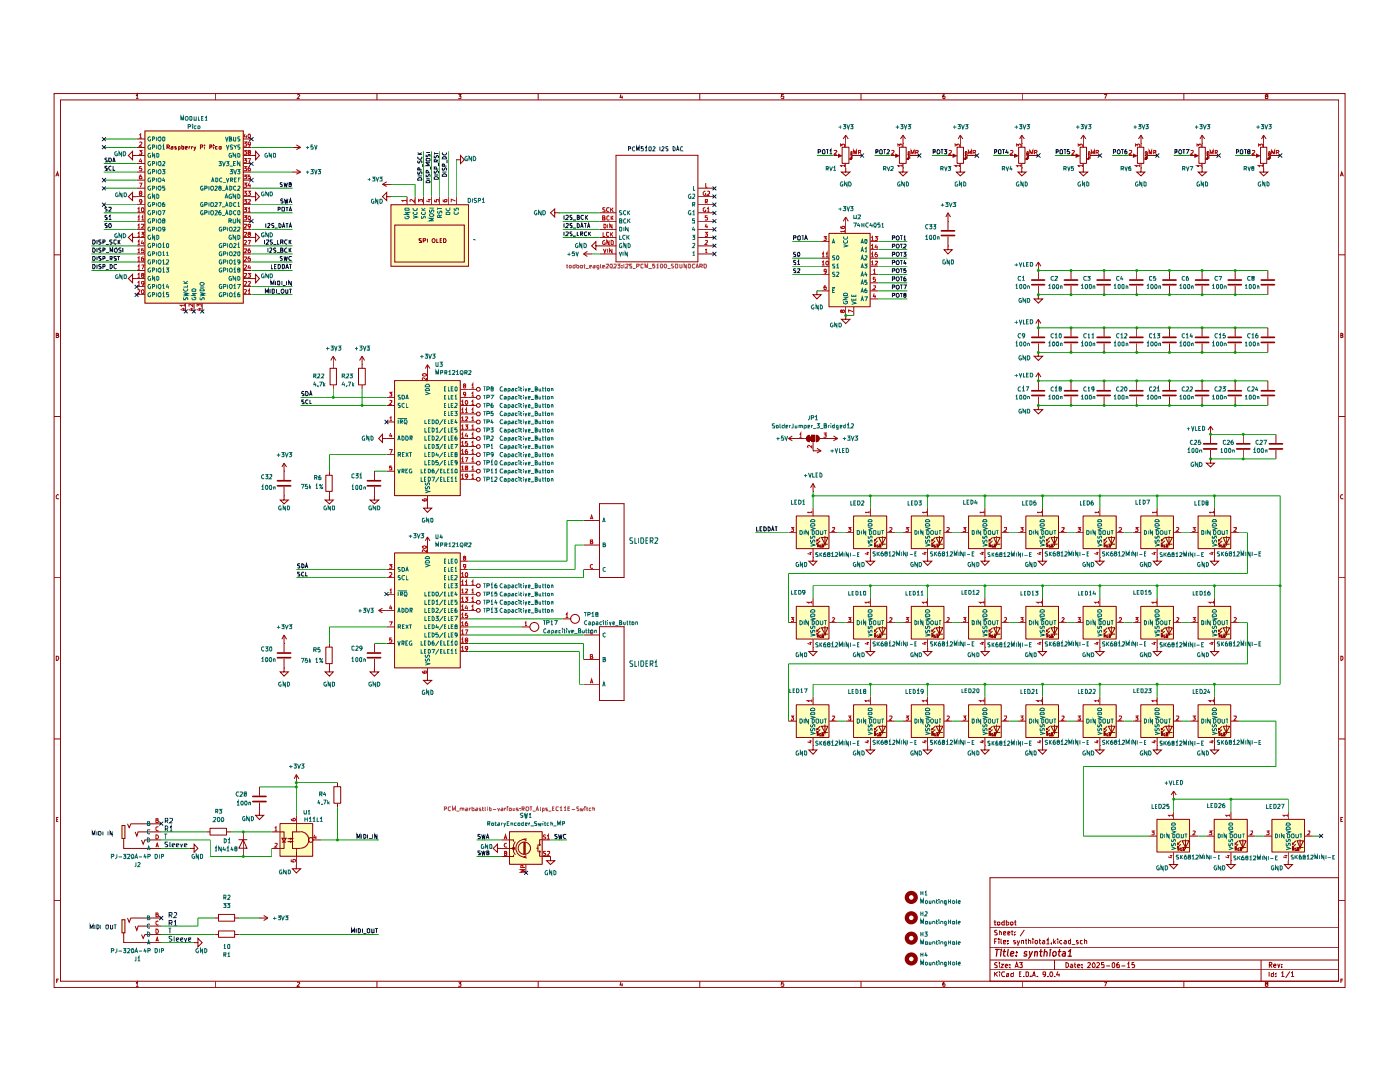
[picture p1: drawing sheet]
<svg xmlns="http://www.w3.org/2000/svg" width="279mm" height="216mm" viewBox="0 0 279 216" stroke-linecap="round" stroke-linejoin="round" font-family="sans-serif">
<g fill="none" stroke="#910000" stroke-width=".2">
<path d="M10.8 18.7h257.6v178.4h-257.6zM12.1 19.9h255.1v175.9h-255.1zM27.1 19.1l.3-.3v.9M27.1 19.7h.5M43 18.7v1.2M59.3 18.9l.3-.1 .2 .2-.5 .7h.5M75.2 18.7v1.2M91.5 18.8h.5l-.3 .4 .3 .1v.3h-.5M107.4 18.7v1.2M123.9 18.8l-.2 .6h.6M124.2 19.1v.6M139.7 18.7v1.2"/>
<path d="M156.4 18.8h-.4l-.1 .5 .4-.1 .1 .4h-.5M171.8 18.7v1.2M188.5 18.8l-.3 .2v.6h.4l-.1-.4h-.2l-.1 .1M204 18.7v1.2M220.3 18.8h.6l-.4 .9M236.3 18.7v1.2M252.7 19.2l-.2-.2 .2-.2 .3 .1-.1 .3-.4 .1 .1 .4h.3l.1-.4-.1-.1M11.1 35.2l.4-.9 .2 .9M11.2 34.9h.4M267.5 35.2l.3-.9 .3 .9M267.6 34.9h.4M10.8 50.8h1.3"/>
<path d="M267.2 50.8h1.2M11.2 66.9l.4-.1v-.2l-.4-.1v.9h.4l.1-.3-.2-.2M267.6 66.9l.4-.1-.2-.3h-.2v.9l.4-.1v-.3l-.2-.1M10.8 83.1h1.3M11.7 98.8l-.2-.1-.3 .2v.5l.2 .1 .3-.1M267.2 83.1h1.2M268 98.8a.43 .43 0 0 0-.5 .2 .43 .43 0 0 0 .2 .5l.3-.1M10.8 115.3h1.3M267.2 115.3h1.2M11.2 130.9h.4a.48 .48 0 0 1 .1 .6 .48 .48 0 0 1-.5 .3zM267.6 130.9l.4 .2v.4l-.2 .3h-.2zM10.8 147.4h1.3"/>
<path d="M267.2 147.4h1.2M10.8 179.7h1.3M11.3 163.5h.3M11.6 163.1h-.3v.9h.3M197.6 175.1h69.6v20.7h-69.6zM267.2 179.7h1.2M267.6 163.5h.2M268 163.1h-.4v.9h.4M11.3 195.7h.3M11.7 195.4h-.4v.7M27.1 196.2l.3-.2v.8M27.1 196.8h.5"/>
<path d="M43 195.8v1.3M59.3 196h.3l.2 .1-.5 .7h.5M75.2 195.8v1.3M91.5 196h.5l-.3 .3 .3 .1v.3h-.5M107.4 195.8v1.3M123.9 196l-.2 .6h.6M124.2 196.2v.6M139.7 195.8v1.3M156.4 196h-.4l-.1 .4 .4-.1 .1 .4h-.5M171.8 195.8v1.3M188.5 196l-.3 .1v.6h.4l-.1-.4h-.2l-.1 .2M197.6 193.5h69.6"/>
<path d="M197.6 191.6h69.6M197.6 189h69.6M197.6 185.1h69.6M198.4 184h.4M198.5 193.9v1M198.5 187.8h.3M198.5 183.6v1h.3M198.7 194.4l.4 .5M199 192.2l-.3-.1-.2 .1 .1 .3a.43 .43 0 0 1 .4 .5h-.5M199 187.3h-.5v1M199 185.6l-.5 .1v.3l.4 .1 .1 .4h-.5M199.1 184.1l.4-.1v.6l-.4-.1z"/>
<path d="M199.1 193.9l-.6 .5M199.3 187.3v.1M199.3 187.7v.6M199.4 192.1v.1M199.4 186l.3-.1 .2 .2v.5M199.4 185.6v1M199.4 192.4v.7M199.5 193.9v.1M199.5 194.3v.6M199.8 192.4h.5l-.5 .7h.5M199.8 187.3v.9l.1 .1M200.3 188l.4-.1v-.2h-.4v.6h.4"/>
<path d="M200.3 186.2l.4-.1-.1-.2-.3 .1v.5h.4M200.4 183.6v1h-.4v-.6h.4M200.5 194l-.4-.1-.2 .5 .2 .5 .4-.1M200.6 192.7h.5l-.1-.3-.4 .2v.3l.2 .2 .2-.1M200.8 183.6v1h.4l.1-.4-.1-.2h-.4M200.9 194.3h.4v.6h-.4v-.4l.4-.1M201.1 188.2v.1M201.1 187.7v.1M201.1 186.2l.5-.1v-.1h-.5v.5h.5M201.6 193v.1M201.6 192.5v.1M201.7 184.1l.4-.1v.6l-.4-.1z"/>
<path d="M201.8 185.9h.4M202 185.6v.9l.2 .1M202.2 193.9v1h-.4v-.6h.4M202.4 184h.4M202.5 186.5v.1M202.5 186v.1M202.6 193.1l.3-1 .3 1M202.6 183.6v1h.2M202.7 187.7h-.4v.2l.4 .1v.2l-.1 .1h-.3M202.7 192.8h.5M203 187.7l.2 .6M203.4 192.1h.6l-.2 .4 .2 .1v.4h-.6"/>
<path d="M203.4 194.4h.4M203.5 187.7l-.3 .9h-.2M203.8 193.9h-.4v1h.4M203.8 187.8l.5-.1v.6M203.8 187.7v.6M204 195.8v1.3M204.3 194.8v.1M204.4 185.5l-.8 1.3M204.6 187.7h.3M204.8 193.9h.3l.2 .2v.5l-.2 .3h-.3zM204.8 187.3v1h.1M205.3 187.8l.3-.1 .1 .6"/>
<path d="M205.3 187.3v1M205.7 194.8v.1M206 194.9l.4-1 .2 1M206.1 187.3v.1M206.1 194.6h.4M206.1 187.7v.6M206.6 187.7l.5 .1v.4l-.2 .1h-.2l-.2-.2zM207 194.8v.1M207.4 187.7h.3M207.5 187.3v.9l.2 .1M208.1 187.7h.3l.1 .6M208.5 187.9h-.3l-.2 .2 .2 .2h.3"/>
<path d="M208.7 194.4l-.2 .1-.3-.1v-.4h.5v.6l-.2 .3h-.3M208.8 187.6h.2l.2-.3v1M208.8 188.3h.6M209.1 194.8v.1M209.7 193.9a.47 .47 0 0 1 .4 .5 .47 .47 0 0 1-.4 .5l-.2-.4zM209.8 188.2v.1M210.3 187.3v1M210.4 187.9l.3 .4M210.4 194.8v.1M210.4 191.6v1.9M210.7 187.7l-.4 .3M211.1 193.8l-.2 .7h.6"/>
<path d="M211.1 187.3v.1M211.1 187.7v.6M211.4 194.3v.6M212 187.7h-.4l-.1 .1v.3l.2 .2h.3M212.4 187.7h.3l.1 .6M212.7 192.1l.5 .2v.5l-.3 .3h-.2zM212.8 187.9h-.3l-.2 .2 .2 .2h.3M213.7 192.5l.2-.1 .2 .2v.5M213.7 187.7l-.5 .1v.4l.2 .1h.3M213.7 187.3v1M213.9 188.4h.7M214.1 192.7l-.5 .1 .1 .3 .4-.1"/>
<path d="M214.4 192.4h.4M214.5 192.1v.8l.3 .2M215 192.7h.5l-.1-.3-.4 .2v.3l.2 .2 .2-.1M215.2 187.7h-.4l.1 .3h.3l-.1 .3h-.3M215.9 193v.1M215.9 192.5v.1M216 187.7l-.4 .1v.4l.2 .1h.2M216.5 187.8l.3-.1 .1 .6M216.5 187.3v1M217 192.2l.5-.1 .1 .2-.6 .8h.6M218.2 192.1a.57 .57 0 0 1 .3 .5 .57 .57 0 0 1-.3 .5 .6 .6 0 0 1 0-1zM218.9 192.2l.3-.1 .2 .4-.6 .6h.6"/>
<path d="M220.3 196h.6l-.4 .8M220.3 192.1h-.5v.5h.5v.4h-.5M220.8 192.7h.7M222.1 192.1h.2l.2 .2v.6l-.2 .2-.3-.2v-.6zM223.3 192.1l-.4 .2v.7h.5l-.1-.5h-.3l-.1 .2M223.8 192.7h.8M225 192.4l.3-.3v1M225 193.1h.5M226.4 192.1h-.5v.5l.5-.1v.4l-.1 .2-.4-.1M236.3 195.8v1.3M251.7 191.6v4.2M252.7 196.3l-.2-.2 .2-.1h.3l-.1 .3-.4 .2 .1 .3h.3l.1-.4-.1-.1"/>
<path d="M253.3 193.9v1M253.3 192.5h.4l.1-.4-.5-.1v1M253.5 192.5l.3 .5M254.1 193.9v1h-.3l-.1-.5 .4-.1M254.2 192.7l.5-.1-.2-.2-.3 .1v.4l.1 .1h.3M254.6 194.8v.1M254.6 194.3v.1M255 192.4l.2 .6 .2-.6M255.7 194.2l.3-.3v1M255.7 194.9h.6M255.8 193h.1M255.8 192.4v.1"/>
<path d="M257.4 193.8l-.8 1.3M257.7 194.2l.2-.3v1M257.7 194.9h.6M267.6 195.7h.3M268 195.4h-.4v.7"/>
</g>
<g fill="none" stroke="#910000" stroke-width=".25">
<path d="M198.7 189.4h.7M199 189.4l-.2 1.4M199.8 189.9l-.1 .9M199.9 189.4v.2M200.2 189.9h.5M200.5 189.4l-.2 1.1 .2 .3h.1M201.2 189.4l-.2 1.1 .2 .3M201.7 190.4l.6-.2v-.2l-.4-.1-.3 .6 .2 .3 .4-.1M202.8 190.6v.2M202.9 190v.1M204.9 190l-.3-.1-.2 .2v.2l.5 .1v.3h-.6M205.4 189.9l.2 .9"/>
<path d="M206 189.9l-.7 1.3M206.5 190l.2-.1 .4 .1-.1 .8M206.5 189.9v.9M207.5 189.9h.5M207.7 189.4l-.1 1.3 .3 .1M208.4 190l.2-.1 .3 .1v.8M208.5 189.4l-.2 1.4M209.6 189.9l-.1 .9M209.7 189.4l-.1 .2M210.1 190.1l.3-.2h.2l.2 .1v.5l-.5 .3-.2-.2zM211.2 189.9h.5M211.5 189.4l-.2 1.1 .2 .3"/>
<path d="M212.1 190l.4-.1 .1 .2v.7M212.6 190.2l-.6 .3 .1 .3 .5-.1M213.2 190.8h.6M213.2 189.9l.5-.5-.2 1.4"/>
</g>
<g fill="#ffb">
<path d="M28.9 26.1h19.7v34.4h-19.7z"/>
<path d="M78.8 76h13.1v22.9h-13.1z"/>
<path d="M78 40.9h15.5v12.2h-15.5z"/>
<path d="M24.3 183.5h.6v2.6h-.6z"/>
<path d="M24.3 164.7h.6v2.6h-.6z"/>
<path d="M55.9 164.4h6.5v6.5h-6.5z"/>
<path d="M78.8 110.4h13.1v22.9h-13.1z"/>
<path d="M101.7 166h6.5v6.5h-6.5z"/>
<path d="M159 103h6.5v6.5h-6.5z"/>
<path d="M159 140.7h6.5v6.5h-6.5z"/>
<path d="M159 121h6.5v6.6h-6.5z"/>
<path d="M204.8 103h6.5v6.5h-6.5z"/>
<path d="M216.2 103h6.6v6.5h-6.6z"/>
<path d="M239.1 103h6.6v6.5h-6.6z"/>
<path d="M227.7 103h6.5v6.5h-6.5z"/>
<path d="M193.3 140.7h6.6v6.5h-6.6z"/>
<path d="M181.9 140.7h6.5v6.5h-6.5z"/>
<path d="M170.4 140.7h6.6v6.5h-6.6z"/>
<path d="M181.9 121h6.5v6.6h-6.5z"/>
<path d="M170.4 103h6.6v6.5h-6.6z"/>
<path d="M181.9 103h6.5v6.5h-6.5z"/>
<path d="M193.3 121h6.6v6.6h-6.6z"/>
<path d="M193.3 103h6.6v6.5h-6.6z"/>
<path d="M170.4 121h6.6v6.6h-6.6z"/>
<path d="M239.1 121h6.6v6.6h-6.6z"/>
<path d="M227.7 121h6.5v6.6h-6.5z"/>
<path d="M216.2 140.7h6.6v6.5h-6.6z"/>
<path d="M216.2 121h6.6v6.6h-6.6z"/>
<path d="M204.8 121h6.5v6.6h-6.5z"/>
<path d="M204.8 140.7h6.5v6.5h-6.5z"/>
<path d="M239.1 140.7h6.6v6.5h-6.6z"/>
<path d="M227.7 140.7h6.5v6.5h-6.5z"/>
<path d="M242.4 163.5h6.6v6.6h-6.6z"/>
<path d="M230.9 163.5h6.5v6.6h-6.5z"/>
<path d="M253.9 163.5h6.5v6.6h-6.5z"/>
<path d="M165.5 46.6h8.2v14.7h-8.2z"/>
</g>
<g fill="none" stroke="#910000" stroke-width=".2">
<path d="M122.9 31h16.4v21.2h-16.4zM139.3 37.6h3.3M139.3 39.2h3.3M118.9 49.1v-.9l-.8 .9 .8 .7v-.7h.8M119.7 49.1h.1M119.7 42.5h3.3M119.7 44.2h3.3M119.7 45.8h3.3M119.7 47.4h3.3M119.7 49.1h3.3M119.7 50.7h3.3M139.3 42.5h3.3"/>
<path d="M139.3 44.2h3.3M139.3 45.8h3.3M139.3 47.4h3.3M139.3 49.1h3.3M139.3 50.7h3.3M139.3 40.9h3.3M157.4 87.5l.7 .4M157.4 87.5h1.6M158.1 87l-.7 .5M159 87.5h.1M160.6 87.5h.3M161.6 86.8v1.3"/>
</g>
<g fill="none" stroke="#b90000" stroke-width=".2">
<path d="M140.8 38.2l-.2-.1-.3 .3v.4l.2 .2 .3-.1v-.2h-.1M140.8 36.5v.9h.4M141.2 38.2h.4v.4l-.5 .4h.5M120.3 43.5l.4-.1-.1-.3h-.3v.8h.4l.1-.3-.2-.1M120.4 46.4v.8h.4M120.4 49.7l.3 .7 .2-.7M120.5 44.7l.4 .2v.4l-.1 .2h-.3zM120.7 48.1l-.2-.1-.2 .2v.4l.1 .2 .4-.1v-.2h-.2M120.8 41.4h-.4l-.1 .2 .5 .5-.2 .2-.3-.1M121.3 44.7v.8M121.3 49.7v.7M121.5 41.5l-.3-.1a.42 .42 0 0 0-.2 .6 .42 .42 0 0 0 .5 .2"/>
<path d="M121.5 46.4h-.4l-.1 .1 .1 .6h.4M121.5 48v.8l-.4-.8v.8M121.6 43.1h-.2l-.3 .1v.6h.5M121.9 41.4v.9M121.9 46.4v.8M122 48l.4 .1-.1 .7h-.3zM122 43.1v.8M122 46.7l.3 .5M122 41.8l.4 .5M122 43.4l.4 .5M122.1 44.7v.8l-.4-.8v.8M122.1 49.7v.7l-.5-.7v.7"/>
<path d="M122.3 46.4l-.4 .5M122.4 41.4l-.5 .6M122.4 43.1l-.4 .5M140.7 46.4h.5l-.3 .3 .3 .1v.3h-.5M140.8 40.3l.4-.1v-.4h-.4v.8M140.8 41.4l-.5 .2v.4l.3 .3 .2-.1v-.2h-.1M140.8 48.1h.4v.2l-.5 .5h.5M140.8 49.8l.1-.1v.7M140.8 50.4h.4M140.9 44.7l-.1 .6h.5M140.9 40.3l.3 .3M141.1 45v.5"/>
<path d="M141.2 41.7l.2-.3v.9M141.2 43.1h-.4v.4l.3-.1 .1 .4h-.4M141.2 42.3h.4"/>
</g>
<g fill="none" stroke="#006665" stroke-width=".2">
<path d="M137.9 38.8a.43 .43 0 0 0-.5 .3 .43 .43 0 0 0 .1 .5h.4v-.4h-.2M138.2 38.8h.4v.4l-.4 .4h.4M138.4 37.1v.9h.3M123.6 50.3l.2 .7 .3-.7M123.7 44.1l.4-.1v-.3l-.4-.1v.9h.4v-.4h-.2M123.7 45.3l.4 .1-.1 .7h-.3zM123.7 46.9v.9h.4M124.1 42h-.4v.4l.4 .1v.3h-.4M124.1 48.6h-.2l-.2 .1v.7h.4l-.1-.3M124.3 50.3v.7M124.5 45.3v.8M124.8 47l-.4-.1a.42 .42 0 0 0-.1 .6 .42 .42 0 0 0 .5 .2"/>
<path d="M124.9 42.1l-.3-.1-.2 .2v.4l.3 .3 .2-.1M124.9 43.7l-.1-.1a.48 .48 0 0 0-.4 .4 .48 .48 0 0 0 .2 .5l.3-.1M124.9 48.6v.8l-.4-.8v.8M125.1 46.9v.9M125.2 50.3v.7l-.4-.7v.7M125.3 42v.9M125.3 43.6v.9M125.3 47.3l.3 .5M125.4 45.3v.8l-.6-.8v.8M125.4 48.6l.4 .2v.4l-.2 .2h-.2zM125.4 42.4l.3 .5M125.4 44l.4 .5"/>
<path d="M125.6 46.9l-.5 .6M125.7 42l-.4 .5M125.8 43.6l-.5 .6M137.9 42h-.4a.42 .42 0 0 0-.1 .6 .42 .42 0 0 0 .5 .2v-.3h-.2M138.2 40.9l.4-.1v-.4h-.4v.8M138.2 42.3l.3-.3v.9M138.2 46.9h.4l-.2 .4h.2v.4h-.4M138.2 48.6h.4v.3l-.4 .5h.4M138.2 50.4l.3-.1v.7M138.2 42.9h.4M138.2 51h.4M138.4 45.3l-.2 .5h.5"/>
<path d="M138.4 40.9l.2 .3M138.6 43.6h-.4v.5l.4-.1v.5l-.4-.1M138.6 45.6v.5"/>
</g>
<path d="M161.6 87.2h.3v.6h-.3z" fill="#910000"/>
<path d="M161.6 86.9a.64 .64 0 0 0-.6 .6 .64 .64 0 0 0 .6 .6M161.6 87.2h.3v.6h-.3z" fill="none" stroke="#910000" stroke-width=".2"/>
<path d="M161.1 87.1l.5-.2v1.2a.63 .63 0 0 1-.6-.4 .63 .63 0 0 1 .1-.6z" fill="#910000"/>
<path d="M161.6 86.9a.64 .64 0 0 0-.6 .6 .64 .64 0 0 0 .6 .6" fill="none" stroke="#910000" stroke-width=".2"/>
<path d="M161.9 86.8h.7v1.3h-.7z" fill="#910000"/>
<path d="M161.9 86.8h.7v1.3h-.7zM162.3 88.1v.2M162.9 86.9a.64 .64 0 0 1 .6 .6 .64 .64 0 0 1-.6 .6" fill="none" stroke="#910000" stroke-width=".2"/>
<path d="M162.9 86.9a.64 .64 0 0 1 .6 .6 .64 .64 0 0 1-.6 .6z" fill="#910000"/>
<g fill="none" stroke="#910000" stroke-width=".2">
<path d="M26.5 31v-.8l-.9 .8 .9 .9v-.9h.8M26.5 39.2v-.8l-.9 .8 .9 .8v-.8h.8M27.3 31h.1M27.3 39.2h.1M27.3 27.7h1.6M27.3 29.4h1.6M27.3 31h1.6M27.3 32.6h1.6M27.3 34.3h1.6M27.3 35.9h1.6M27.3 37.6h1.6M27.3 39.2h1.6"/>
<path d="M28.9 26.1h19.7v34.4h-19.7zM33.3 29.3h.4l.1-.2-.1-.2h-.4v.9M33.6 29.3l.2 .5M34.2 29.3h.3v.5h-.3l-.1-.2 .1-.2h.3M35.2 29.3h-.4l.4 .2v.3h-.4M35.6 29.8l.3-.1v-.4h-.3v.7M36.3 28.9v.9h.3l.1-.5h-.4M37 29.5l.4-.1v-.1h-.4v.5h.4M37.7 29.3v.5M38 29.3h-.3M38.2 29.3v.5M38.5 29.3h-.3"/>
<path d="M38.7 29.3l.2 .5M39.1 29.3l-.3 .6-.1 .1M40 29.3h.4v-.3l-.4-.1v.9M40.9 28.9v.1M40.9 29.3v.5M41.9 29.3h.4v-.3l-.4-.1v.9M42.6 28.9v.1M42.6 29.3v.5M43.4 29.3h-.4l.1 .5h.3M43.7 29.3h.5l-.1 .5-.4-.1zM48.6 27.7h1.6M48.6 29.4h1.6"/>
<path d="M48.6 31h1.6M48.6 32.6h1.6M48.6 34.3h1.6M48.6 35.9h1.6M48.6 37.6h1.6M48.6 39.2h1.6M50.2 39.2h.8v-.8l.8 .8-.8 .8v-.8M50.2 39.2h.1M50.2 31h.8v-.8l.8 .8-.8 .9v-.9M50.2 31h.1M58.4 29.4h.1M58.4 34.3h.1"/>
<path d="M58.4 29.4h1.6M58.4 34.3h1.6M59.1 28.9l.9 .5M59.1 33.8l.9 .5M60 29.4l-.9 .4M60 34.3l-.9 .5M76.3 36.8l.9 .4M76.3 36.8h1.7M77.2 39.2v-.8l-.9 .8 .9 .8v-.8h.8M77.2 36.3l-.9 .5M78 39.2h.1M78 36.8h.1"/>
<path d="M81.2 39.2v1.7M82.8 39.2v1.7M84.5 39.2v1.7M86.2 39.2v1.7M87.8 39.2v1.7M89.5 39.2v1.7M91.1 31.9h.8v-.9l.8 .9-.8 .7v-.7M91.1 31.9h.1M91.1 39.2v1.7M26.5 55.6v-.9l-.9 .9 .9 .8v-.8h.8M26.5 47.4v-.8l-.9 .8 .9 .8v-.8h.8M27.3 55.6h.1"/>
<path d="M27.3 47.4h.1M27.3 40.9h1.6M27.3 42.5h1.6M27.3 44.2h1.6M27.3 45.8h1.6M27.3 47.4h1.6M27.3 49.1h1.6M27.3 50.7h1.6M27.3 52.3h1.6M27.3 54h1.6M27.3 55.6h1.6M27.3 57.2h1.6"/>
<path d="M27.3 58.8h1.6M48.6 40.9h1.6M48.6 42.5h1.6M48.6 44.2h1.6M48.6 45.8h1.6M48.6 47.4h1.6M48.6 49.1h1.6M48.6 50.7h1.6M48.6 52.3h1.6M48.6 54h1.6M48.6 55.6h1.6M48.6 57.2h1.6"/>
<path d="M48.6 58.8h1.6M50.2 55.6h.8v-.9l.8 .9-.8 .8v-.8M50.2 55.6h.1M50.2 47.4h.8v-.8l.8 .8-.8 .8v-.8M50.2 47.4h.1M78 40.9h15.5v12.2h-15.5zM78.8 44.9h13.9v7.4h-13.9zM84.1 47.6h-.4l-.1 .2 .1 .2 .3 .1 .1 .2-.5 .1M84.5 48.1h.3l.2-.2-.1-.3h-.4v.8M85.3 47.6v.8M87.2 47.6v.8h.3M87.8 48h.3"/>
<path d="M88.2 47.6h-.4v.8h.4M88.5 47.6l.4 .1 .1 .4-.1 .3h-.4zM110.7 42.5v-.8l-.8 .8 .8 .8v-.8h.9M111.6 42.5h.1M116.5 50.7h1.6M116.5 50.7l.7 .5M117.2 50.2l-.7 .5M118.1 50.7h.1M37 60.5v1.6M38.7 60.5v1.6M40.3 60.5v1.6M65.9 73.5h1.2v3.3h-1.2z"/>
<path d="M66.5 72.8h.1M66.5 71.1l-.5 .8M66.5 71.1l.5 .8M66.5 71.1v2.4M66.5 76.8v.9M71.5 73.5h1.4v3.3h-1.4zM72.3 72.8h.1M72.3 71.1v2.4M72.3 76.8v.9M72.3 71.1l-.5 .8M72.3 71.1l.5 .8M77.2 79.3h1.6"/>
<path d="M78.7 75.9h13.2v23h-13.2zM85.3 74.4h.1M85.3 72.8l-.4 .7M85.3 72.8l.5 .7M85.3 72.8v3.2M91.9 79.3h3.2M91.9 77.7h3.2M56.7 98.9v.9h.8l-.8 .7-.8-.7h.8M56.7 98.9h.1M56.7 94h.1M56.7 92.4l-.4 .8M56.7 92.4l.5 .8"/>
<path d="M56.7 92.4v3.4M56.7 97.2v1.7M65 94.8h1.3v3.2h-1.3zM65.7 98.9v.9h.8l-.8 .7-.8-.7h.8M65.7 98.9h.1M65.7 94v.9M65.7 98.1v.8M74.7 98.9v.9h.9l-.9 .7-.8-.7h.8M74.7 98.9h.1M74.7 94v1.8M74.7 97.2v1.7M76.3 87.5v-.8l-.7 .8 .7 .8v-.8h.9"/>
<path d="M77.2 87.5h.1M77.2 87.5h1.6M77.2 90.7h1.6M77.2 94h1.6M77.2 80.9h1.6M77.2 84.2h1.6M85.3 98.9v1.6M91.9 87.5h3.2M91.9 89.1h3.2M91.9 90.7h3.2M91.9 94h3.2M91.9 92.4h3.2"/>
<path d="M91.9 95.6h3.2M91.9 82.6h3.2M91.9 80.9h3.2M91.9 84.2h3.2M91.9 85.8h3.2M159 87.5h1.6M162.3 88.3v1.7M162.9 86.8v1.3M162.9 86.9a.64 .64 0 0 1 .6 .6 .64 .64 0 0 1-.6 .6M163.5 87.5h2M77.2 113.7h1.6M77.2 115.3h1.6"/>
<path d="M77.2 118.6h1.6M78.7 110.3h13.2v23h-13.2zM85.3 100.5v.9h.9l-.9 .8-.8-.8h.8M85.3 100.5h.1M85.3 108.8h.1M85.3 107.1v3.3M85.3 107.1l-.4 .8M85.3 107.1l.5 .8M91.9 113.7h1.6M91.9 115.3h1.6M91.9 118.6h1.6M91.9 112h1.6"/>
<path d="M91.9 116.9h1.6M56.7 128.4h.1M56.7 133.3v.8h.8l-.8 .8-.8-.8h.8M56.7 133.3h.1M56.7 126.7v3.5M56.7 131.4v1.9M56.7 126.7l-.4 .9M56.7 126.7l.5 .9M65 129.1h1.3v3.3h-1.3zM65.7 133.3v.8h.8l-.8 .8-.8-.8h.8M65.7 133.3h.1M65.7 128.4v.8"/>
<path d="M65.7 132.5v.8M74.7 133.3v.8h.9l-.9 .8-.8-.8h.8M74.7 133.3h.1M74.7 128.4v1.8M74.7 131.4v1.9M75.6 121.8h3.2M75.6 121.8l.7 .5M76.3 121.4l-.7 .4M77.2 121.8h.1M77.2 125.1h1.6M77.2 128.4h1.6M85.3 134.9v.9h.9l-.9 .7-.8-.7h.8"/>
<path d="M85.3 134.9h.1M85.3 133.3v1.6M91.9 121.8h1.6M91.9 125.1h1.6M91.9 128.4h1.6M91.9 120.2h1.6M91.9 123.5h1.6M91.9 126.7h1.6M91.9 130h1.6M51.8 157v1.8M59.1 156.2h.1M59.1 154.6v1.6"/>
<path d="M59.1 154.6l.5 .8M59.1 154.6l-.4 .8M66.6 157h1.4v3.3h-1.4zM67.4 156.2v.8M24.3 164.7h.6v2.6h-.6zM24.7 167.3v2h7.4M25.4 164.4l.4 .7 .3-.7h6M27 166l.3 .8 .3-.8h4.5M28.2 167.6l.4 .8 .3-.8h3.2M37.9 169.3h.8v-.9l.8 .9-.8 .8v-.8M37.9 169.3h.1M41.2 166h.8"/>
<path d="M41.9 165.3h3.3v1.3h-3.3zM45.3 166h.8M47.7 167.6h1.6M48.5 167.6l.8 1.7h-1.6zM48.6 166v4.9M51.8 161.9v.8h.8l-.8 .8-.8-.8h.8M51.8 161.9h.1M51.8 160.1v1.8M54.2 166h2.5v3.3h-2.5M55.9 164.3h6.5v6.6h-6.5zM56.3 167.3h.8l-.4 .7zM56.3 168h.8"/>
<path d="M57.4 167.3h.8M57.4 167.9h.8M59.1 172.5v.9h.9l-.9 .8-.7-.8h.7M59.1 172.5h.1M59.1 169.3v1.6v-.8M59.1 162.7v3.3M59.1 170.9v1.6M60 166h-1.6v3.3h1.6M60 165.9a1.65 1.65 0 0 1 1.6 1.7 1.65 1.65 0 0 1-1.6 1.7M62.4 167.6h1.7M67.4 160.3v.8M101.7 165.9h6.5v6.6h-6.5z"/>
<path d="M101.7 167.6h.8v.3M101.7 169.3h.8v.7l.3 .6M102.5 170.6v.3h-.8M102.8 167.9l-.3 .7v.7h-.3M24.3 183.5h.6v2.6h-.6zM24.7 186.1v2h7.4M25.4 183.2l.4 .8 .3-.8h6M27 184.8l.3 .8 .3-.8h4.5M28.2 186.5l.4 .7 .3-.7h3.2M38.7 188.1h.8v-.9l.8 .9-.8 .8v-.8M38.7 188.1h.1M42.8 186.5h.8"/>
<path d="M42.8 183.2h.8M43.6 185.8h3.2v1.2h-3.2zM43.6 182.5h3.2v1.3h-3.2zM46.9 186.5h.8M46.9 183.2h.8M51.8 183.2h.1M51.8 183.2h1.7M52.6 182.7l.9 .5M53.5 183.2l-.9 .5"/>
<circle cx="86.5" cy="48" r=".37"/>
<circle cx="95.5" cy="77.7" r=".38"/>
<circle cx="95.5" cy="79.3" r=".38"/>
<circle cx="95.5" cy="90.7" r=".38"/>
<circle cx="95.5" cy="94" r=".38"/>
<circle cx="95.5" cy="84.2" r=".38"/>
<circle cx="95.5" cy="87.5" r=".38"/>
<circle cx="95.5" cy="89.1" r=".38"/>
<circle cx="95.5" cy="95.6" r=".38"/>
<circle cx="95.5" cy="80.9" r=".38"/>
<circle cx="95.5" cy="82.6" r=".38"/>
<circle cx="95.5" cy="85.8" r=".38"/>
<circle cx="95.5" cy="92.4" r=".38"/>
<circle cx="62" cy="167.6" r=".47"/>
</g>
<g fill="none" stroke="#b90000" stroke-width=".2">
<path d="M27.8 27l.3-.3v.9M27.8 28.4l.4-.1 .1 .2-.5 .7h.5M27.8 30h.5l-.2 .3 .2 .1v.3h-.5M27.8 36.5h.5l-.3 .9M27.8 27.6h.5M28 38.6l-.2-.3 .4-.2 .1 .3-.5 .3 .1 .3h.3l.1-.3-.1-.1M28.1 31.6l-.3 .6h.5M28.2 33.2h-.3l-.1 .5 .4-.1 .1 .1-.1 .4-.4-.1M28.2 34.9h-.2l-.2 .7h.5l-.1-.4-.4 .2M28.2 31.9v.6M48.7 28.3h.5l-.3 .4 .3 .1v.4l-.5-.1M48.7 30h.5l-.3 .3 .3 .1v.3h-.5"/>
<path d="M48.7 31.6h.5l-.3 .4h.3v.3l-.1 .2-.4-.1M48.7 33.2h.5l-.3 .4 .3 .1v.4l-.5-.1M48.7 34.9h.5l-.3 .3 .3 .2v.2h-.5M48.7 36.5h.5l-.3 .4h.3v.3l-.1 .2-.4-.1M48.7 38.1h.5l-.3 .4 .3 .2v.3l-.5-.1M48.7 39.8h.5l-.3 .3 .3 .2v.2h-.5M48.9 26.7l-.2 .6h.5M49.2 27v.6M49.5 31.6h.5l-.3 .9M49.5 38.1h.5l-.3 .4 .3 .2-.1 .3-.4-.1M49.5 39.9l.4-.1 .1 .2-.5 .6h.5M49.6 26.8h.1a.34 .34 0 0 1 .3 .4 .34 .34 0 0 1-.4 .3z"/>
<path d="M49.7 30.4l-.2-.2 .1-.2h.3l.1 .2-.5 .3 .1 .3h.3l.1-.3-.2-.1M49.7 36.5l-.2 .5h.5M49.9 33.2h-.2l-.2 .5 .1 .4h.3l.1-.4-.2-.1-.3 .1M49.9 34.9h-.3l-.1 .4 .3-.1 .2 .4h-.5M49.9 36.8v.6M50 28.7h-.5l.2-.4 .3 .2v.3l-.2 .4h-.2M81.1 39.8v.5M82.7 39.8v.5l-.5-.5-.4 .1 .1 .4M85.4 39.8h.6M85.6 39.8v.5l-.6-.2M86.7 39.8v.5h.5l-.1-.5h.4v.5M88.4 39.8v.4l.2 .1h.5l.1-.5-.5 .1 .2 .4"/>
<path d="M27.5 41.7l.2-.3v.9M27.5 43.3l.2-.2v.8M27.5 44.9l.2-.2v.8M27.5 46.6l.2-.2v.8M27.5 48.2l.2-.2v.8M27.5 49.8l.2-.1v.7M27.5 51.5l.2-.2v.8M27.5 53.1l.2-.2v.8M27.5 54.7l.2-.1v.7M27.5 56.4l.2-.2v.8M27.5 57.9h.4v.2l-.5 .5h.5M27.5 42.3h.4"/>
<path d="M27.5 43.9h.4M27.5 45.5h.4M27.5 47.2h.4M27.5 48.8h.4M27.5 50.4h.4M27.5 52.1h.4M27.5 53.7h.4M27.5 55.3h.4M27.5 57h.4M28.2 43.3l.3-.2v.8M28.2 44.8h.5l-.5 .7h.5M28.2 46.4h.5l-.3 .3h.3v.3l-.1 .2-.4-.1"/>
<path d="M28.2 52.9h.5l-.3 .8M28.2 43.9h.5M28.3 40.2l-.3 .1-.2-.1 .1-.4h.3l.1 .2-.1 .5-.3 .1M28.3 41.4a.43 .43 0 0 1 .5 .4 .43 .43 0 0 1-.4 .5l-.2-.2zM28.4 48l-.2 .6h.5M28.4 54.9l-.2-.1 .1-.2 .4 .1-.1 .2-.4 .1 .1 .3h.4v-.2l-.1-.2M28.4 57.8a.43 .43 0 0 1 .4 .4 .43 .43 0 0 1-.4 .4l-.2-.1v-.5zM28.7 49.7h-.5v.3l.4-.1 .1 .2v.3l-.5-.1M28.7 51.3l-.5 .1v.6l.4 .1 .1-.4h-.5M28.7 48.3v.5M28.7 56.5l-.1 .2-.4-.1v-.3l.5-.1v.1l-.1 .6-.3 .1M48.7 41.4h.5l-.3 .4h.3v.3l-.1 .2-.4-.1"/>
<path d="M48.7 43.1h.5l-.3 .3h.3v.5l-.5-.1M48.7 44.8h.5l-.5 .7h.5M48.7 46.4h.5v.1l-.5 .7h.5M48.7 48.1l.4-.1 .1 .1-.5 .7h.5M48.7 49.7h.5l-.5 .7h.5M48.7 51.4l.5-.1v.1l-.5 .7h.5M48.7 53l.4-.1 .1 .1-.5 .7h.5M48.7 54.7h.5l-.5 .6h.5M48.7 56.3l.5-.1v.1l-.5 .7h.5M48.7 57.9l.4-.1 .1 .2-.5 .6h.5M49.5 41.7l.2-.3v.9M49.5 48h.5l-.3 .8"/>
<path d="M49.5 54.6h.5l-.3 .2 .3 .2-.1 .3-.4-.1M49.5 56.3l.4-.1 .1 .1-.5 .7h.5M49.5 58l.2-.2v.8M49.5 42.3h.5M49.5 58.6h.5M49.6 43.1h.1a.38 .38 0 0 1 .3 .4 .38 .38 0 0 1-.3 .4l-.2-.3zM49.7 46.7l-.2-.2 .1-.1h.3v.3l-.4 .2 .2 .3 .3-.2-.2-.3M49.7 52.9l-.2 .6h.5M49.9 49.7h-.2l-.2 .3 .1 .4h.3l.1-.3-.2-.2-.3 .2M49.9 51.3h-.3l-.1 .4 .4-.1 .1 .3-.2 .2-.3-.1M49.9 53.1v.6M50 45.1l-.3 .2-.2-.2 .1-.4 .4 .1-.2 .7h-.2"/>
<path d="M81.1 40h-.9l.3 .3M83.5 40.3v-.5l.3 .3 .1-.3h.4l-.1 .5M90.9 40.1l-.9-.3v.5M36.3 61.5h.6M36.6 61.4v.5l-.6-.1M36.9 60.9h-.9l.3 .3M36.9 60.7v.5M38 61.5h.5M38.2 61.4v.5l-.6-.1M38.5 60.7v.5l-.6-.5-.2 .1v.4M39.3 61.2v-.5l.4 .2 .1-.2h.2l.2 .1-.1 .4M39.6 61.5h.6"/>
<path d="M39.8 61.4v.5l-.6-.1M77.7 78.3h.5l-.3 .2 .3 .1v.4h-.5M77.8 80h.4v.2l-.5 .5h.5M84.4 74.6a.39 .39 0 0 1 .4-.1 .39 .39 0 0 1 .2 .5h-.6zM85.1 75.4v.5l-.5-.5-.3 .1 .1 .3M92.7 77l-.2-.1v-.2l.3-.1 .1 .1v.2l-.4 .2 .1 .3 .3-.1v-.2l-.1-.1M92.9 78.6l-.1 .2-.3-.1v-.3h.4v.5l-.1 .1h-.2M92.9 80h.1a.34 .34 0 0 1 .4 .4 .34 .34 0 0 1-.5 .2zM94.1 78.5l.3-.2v.7M94.1 76.8l.3-.2v.8M94.1 79h.5M94.1 77.4h.5"/>
<path d="M77.7 89.7h.6l-.4 .9M77.8 83.4l.2-.2v.7M77.8 83.9h.4M77.9 86.4l-.1 .6h.5M78.1 86.7v.6M78.2 93h-.4v.3h.4v.4h-.4M84.3 99.6v.2l.2 .2h.5v-.5l-.4 .1v.3l.2 .1M92.1 80.1l.2-.2v.8M92.1 81.7l.2-.2v.8M92.1 83.4l.2-.2v.7M92.1 85l.2-.2v.8M92.1 86.7l.2-.3v.9"/>
<path d="M92.1 88.3l.2-.2v.8M92.1 90l.2-.3v.9M92.1 91.6l.2-.3v.9M92.1 93.2l.2-.2v.8M92.1 94.9l.2-.3v.9M92.1 87.3h.5M92.1 88.9h.5M92.1 90.6h.5M92.1 93.8h.5M92.1 92.2h.5M92.1 95.5h.5M92.1 82.3h.5"/>
<path d="M92.1 80.7h.5M92.1 83.9h.5M92.1 85.6h.5M92.8 81.7l.3-.2v.8M92.8 83.3l.5-.1v.2l-.5 .5h.5M92.8 84.8h.5l-.2 .3h.2v.4l-.1 .1h-.4M92.8 91.3h.5l-.3 .9M92.8 82.3h.5M93 93.3l-.2-.1 .1-.2h.4v.2l-.5 .3 .1 .3h.4v-.3l-.1-.2M93.1 86.4l-.3 .6h.5M93.3 88.1h-.4l-.1 .3h.4l.1 .4h-.5M93.3 89.7h-.3l-.2 .7 .2 .2 .3-.2v-.4h-.4l-.1 .2"/>
<path d="M93.3 86.7v.6M93.3 95v.1h-.4v-.5h.4v.2v.3l-.2 .4h-.2M94.1 88.3l.3-.2v.8M94.1 90l.3-.3v.9M94.1 93.2l.3-.2v.8M94.1 91.6l.3-.3v.9M94.1 94.9l.3-.3v.9M94.1 86.7l.3-.3v.9M94.1 81.7l.3-.2v.8M94.1 80.1l.3-.2v.8M94.1 83.4l.3-.2v.7M94.1 85l.3-.2v.8"/>
<path d="M94.1 87.3h.5M94.1 88.9h.5M94.1 90.6h.5M94.1 93.8h.5M94.1 92.2h.5M94.1 95.5h.5M94.1 82.3h.5M94.1 80.7h.5M94.1 83.9h.5M94.1 85.6h.5M159.6 86.7l.2-.3v.9M159.6 87.3h.4"/>
<path d="M162 88.9v.5l-.6-.5-.2 .1v.4M164.4 86.4h.5l-.3 .3 .3 .1v.4h-.5M77.7 112.7h.5l-.3 .2 .3 .1v.3h-.5M77.8 114.3h.3l.1 .3-.5 .5h.5M77.8 117.7l.2-.1v.7M77.8 118.3h.4M84.3 109.1a.52 .52 0 0 1 .8 .1 .45 .45 0 0 1-.4 .2 .45 .45 0 0 1-.4-.3zM85.1 109.7v.5l-.6-.5-.2 .2 .1 .3M92.1 114.5l.2-.2v.8M92.1 116.1l.2-.2v.8M92.1 117.7l.2-.1v.7M92.1 119.4l.2-.2v.8"/>
<path d="M92.1 118.3h.5M92.1 115.1h.5M92.1 116.7h.5M92.7 111.3l-.2-.3h.4l-.1 .3-.3 .1v.3l.2 .1 .2-.1v-.3l-.1-.1M92.8 116.1l.3-.2v.8M92.8 117.6h.5l-.5 .7h.5M92.8 119.2h.5l-.2 .3 .2 .1v.2l-.1 .2-.4-.1M92.8 116.7h.5M92.9 113l-.1 .2-.3-.1v-.4h.4v.5l-.3 .2M92.9 114.3h.1a.38 .38 0 0 1 .4 .4 .38 .38 0 0 1-.5 .3zM77.7 124.1h.6l-.4 .7M77.9 120.8l-.1 .6h.5"/>
<path d="M78.1 121v.6M78.2 127.3h-.4v.4h.4v.4h-.4M84.3 133.9l.1 .3 .1 .1h.5v-.4h-.4v.3l.2 .1M92.1 121l.2-.2v.8M92.1 122.6l.2-.2v.8M92.1 124.3l.2-.2v.7M92.1 125.9l.2-.2v.8M92.1 127.6l.2-.3v.8M92.1 129.2l.2-.2v.8M92.1 120h.5M92.1 121.6h.5M92.1 123.2h.5"/>
<path d="M92.1 124.8h.5M92.1 126.5h.5M92.1 128.1h.5M92.1 129.8h.5M92.8 125.7h.5l-.3 .8M93 127.7l-.2-.2 .4-.2 .1 .3-.5 .2 .1 .3h.4v-.3l-.1-.1M93.1 120.8l-.3 .6h.5M93.3 122.4h-.4l-.1 .4 .4-.1 .1 .2v.3l-.5-.1M93.3 124.1h-.3l-.2 .7h.5l-.1-.5-.4 .2M93.3 121v.6M93.3 129.3l-.3 .2-.2-.2 .1-.3h.4v.2l-.1 .6h-.3M31.1 169l.3-.7 .2 .7"/>
<path d="M31.1 166.6a.43 .43 0 0 1 .5 .4 .43 .43 0 0 1-.5 .4zM31.1 163.7h.4v-.3h-.4v.7h.4l.1-.2-.1-.2M31.2 168.8h.3M31.6 165.1l-.3-.1-.2 .1v.5l.3 .2 .2-.1M54.8 165.2l.3-.2v.8M54.8 168.3l.5 .1-.5 .6h.5M54.8 165.8h.5M58.1 163.4l.1 .3 .6 .1 .2-.2-.2-.3-.3 .1v.3l.1 .1M58.1 171.5v.4l.4 .1v-.4l.4-.1v.5M62.8 166.6l-.2 .6h.5M63 166.8v.6M31.1 187.8l.3-.7 .2 .7"/>
<path d="M31.1 185.4a.48 .48 0 0 1 .5 .3 .48 .48 0 0 1-.1 .5h-.4zM31.1 182.5l.4-.1v-.2h-.4v.7h.4l.1-.2-.1-.2M31.2 187.7h.3M31.6 183.9l-.2-.1-.3 .1v.5l.3 .2 .2-.1"/>
</g>
<g fill="none" stroke="#0f0f0f" stroke-width=".2">
<path d="M21.4 33.2h-.4v.3l.4 .2v.2h-.4M21.4 31.5l-.4 .1v.3l.4 .1v.3h-.4M21.7 31.5h.4l.1 .2v.4l-.1 .2h-.4zM22.2 33.2l-.2-.1-.3 .2v.4l.3 .3 .2-.1M22.5 32.3l.2-.8 .3 .8M22.6 33.1v.9h.4M22.6 32.1h.3M56.3 36.5h-.4l.1 .3 .3 .2v.2h-.4M56.5 39.8l-.3-.1-.2 .1 .1 .3 .4 .2-.1 .2h-.4M56.7 36.5l.2 .7 .1-.5 .2 .5 .2-.7M56.8 39.7l.1 .8 .2-.6 .2 .6 .1-.8M57.7 36.8l.4-.1-.1-.2h-.3v.7h.3l.1-.3-.1-.1"/>
<path d="M83.4 35.1h.8M83.4 30.9h.8M83.4 30.4l.5 .5M83.4 35.6a.43 .43 0 0 1 .6-.1 .43 .43 0 0 1 .2 .4h-.8zM83.4 34.2v.6h.3l.2-.6 .3 .2-.1 .4M83.4 32v.4l.1 .2 .4-.6 .3 .2-.1 .4M83.4 31.3a.37 .37 0 0 0 .4 .5 .37 .37 0 0 0 .3-.5M83.8 33.9v-.3l-.4-.1v.4h.8M84.2 30.4l-.5 .4M84.3 32.7v.6M85 34.8v.5h.4l.2-.5 .2 .1v.4M85 31.7l.7-.1 .1 .4-.7 .1z"/>
<path d="M85 30.9v.4h.3l.2-.4h.3v.4M85 35.7h.8M85 30.4h.8M85.2 36h.4l.2 .5h-.8zM85.5 34.5v-.3l-.4-.2-.1 .5h.8M85.8 32.5h-.8l.6 .3-.6 .3h.8M85.9 33.2v.6M86.7 35.4l.1-.1h.5l.2 .2v.3h-.8zM86.7 34.1v.4l.1 .1 .2-.1 .1-.3 .2-.1 .2 .1-.1 .4M86.7 31v.5h.1h.2l.1-.4 .2-.1 .2 .2-.1 .3M86.7 34.9h.8M86.7 30.4v.5"/>
<path d="M86.7 30.6h.8M87.1 33.7v-.3l-.4-.1v.4h.8M87.1 32.3l-.1-.4h-.3v.4h.8M87.5 32.5v.6M87.5 31.9l-.4 .2M88.3 34.3h.8M88.4 33.5l-.1 .3 .1 .2 .5-.5 .2 .2-.1 .3M88.4 31.4l.5-.1 .2 .4h-.8zM88.4 30.4l-.1 .2a.43 .43 0 0 0 .4 .4 .43 .43 0 0 0 .4-.4l-.1-.2M88.4 34.8l.2-.1a.44 .44 0 0 1 .5 .5h-.8zM88.7 33.1l-.1-.4-.3 .1v.3h.8M89.2 31.9v.7"/>
<path d="M18.5 52.8h.3a.48 .48 0 0 1 .2 .5 .48 .48 0 0 1-.5 .3zM18.5 47.9h.3a.47 .47 0 0 1 .2 .5 .47 .47 0 0 1-.5 .3zM18.5 49.5a.47 .47 0 0 1 .5 .3 .47 .47 0 0 1-.2 .5h-.3zM18.5 51.2l.4 .1 .1 .3-.2 .3h-.3zM19.3 47.9v.8M19.3 49.5v.8M19.3 51.2v.7M19.3 52.8v.8M20.2 52.8h-.4l-.1 .2 .2 .2h.2l.1 .3-.2 .1h-.3M20.2 47.9h-.4l-.1 .2 .5 .5-.2 .1-.3-.1M20.2 49.6l-.3-.1-.2 .2 .5 .4-.1 .2h-.4M20.2 51.2l-.5 .1 .1 .2 .3 .1 .1 .2-.1 .1h-.4"/>
<path d="M20.5 53.2l.5-.1-.1-.3h-.4v.8M20.5 48.3l.5-.1-.1-.3h-.4v.8M20.5 49.9h.4l.1-.3-.5-.1v.8M20.5 51.6l.5-.1v-.2l-.5-.1v.7M21.1 53.7h.6M21.1 48.8h.6M21.1 50.4h.6M21.1 52h.6M21.4 44.7h-.4v.2l.4 .2-.1 .3h-.3M21.4 41.4h-.4v.2l.4 .3-.1 .2h-.3M21.4 43l-.4 .1v.2l.4 .2v.2h-.4M21.7 41.4h.4l.1 .1-.5 .6h.5"/>
<path d="M21.7 43.2l.3-.2v.8M21.7 43.8h.5M21.9 44.6a.43 .43 0 0 1 .3 .4 .43 .43 0 0 1-.4 .4l-.1-.7zM22 52.8l.4 .2v.4l-.3 .2h-.1zM22 50.3v-.8l.2 .6 .3-.6v.8M22 51.6l.4-.1v-.2l-.4-.1v.7M22.1 51.6l.3 .3M22.4 47.9h-.4l-.1 .2 .5 .5-.2 .1-.3-.1M23.1 49.5a.43 .43 0 0 1 .3 .5 .43 .43 0 0 1-.4 .3h-.1a.52 .52 0 0 1 .2-.8zM23.2 52.9l-.3-.1-.2 .2v.4l.3 .2h.2M23.2 48h-.5v.6l.3 .1 .2-.1M23.2 51.2l-.5 .1 .1 .2 .4 .1v.2v.1h-.5"/>
<path d="M23.4 51.2h.5M23.6 47.9v.8M23.7 48.2l.3 .5M23.7 51.2v.7M24 47.9l-.4 .5M24.2 49.6l-.4-.1-.1 .2 .1 .2 .4 .1-.1 .3h-.4M24.5 49.5v.8M52.8 47.9v.8M53 58.5v-.8l.3 .6 .3-.6v.8M53 44.6v.8M53.1 48l.5-.1v.2l-.5 .6h.5M53.4 44.7l.3-.1 .2 .1-.5 .7h.5"/>
<path d="M53.5 49.5v.8M53.8 49.6h.4v.2l-.4 .5h.4M53.9 57.7v.8M54.1 56.9v-.8l.2 .6 .4-.6v.8M54.1 52.8v.8h.4M54.3 57.7l.4 .1v.6l-.2 .1h-.2zM54.4 47.9h-.4l-.1 .2 .5 .5-.2 .1-.3-.1M54.6 48.8h.6M54.7 44.7h-.5v.2l.5 .2-.1 .3h-.4M54.7 53.2h.4M54.8 45.5h.6M55 56.1v.8"/>
<path d="M55.1 49.6l-.4-.1-.1 .2 .5 .4-.1 .2h-.4M55.2 52.8h-.5v.8h.5M55.2 57.7v.8M55.2 50.4h.6M55.3 47.9v.8h.5M55.3 58.6h.6M55.4 56.1h.4v.2v.6h-.4zM55.5 41.8l.4-.1v-.3h-.4v.7M55.5 52.8h.3a.48 .48 0 0 1 .2 .5 .48 .48 0 0 1-.5 .3zM55.7 44.6l.4 .2v.5l-.2 .1h-.2zM56 48.3h.4v-.4h-.4v.8M56 49.9l.4-.1v-.2l-.4-.1v.8h.4l.1-.2-.2-.2"/>
<path d="M56.3 41.4h.5l-.1 .7-.4-.1zM56.3 57.7l.3 .1a.47 .47 0 0 1-.3 .7l-.2-.3zM56.3 56.1v.8M56.3 48.3l.2 .4M56.3 45.4l.3-.8 .3 .8M56.3 52.8h.4l.1 .2v.4l-.3 .2h-.2zM56.3 51.2l-.4 .1 .1 .2 .3 .2v.2h-.4M56.4 45.2h.4M56.4 56.9h.6M56.7 51.2l.2 .7 .1-.5 .2 .5 .2-.7M57 53.6l.3-.8 .3 .8M57 57.7v.8h.2h.2v-.8"/>
<path d="M57 41.4h.5M57 44.6h.5M57.1 53.4h.4M57.2 56.1v.8M57.3 48l-.4-.1a.43 .43 0 0 0-.1 .5 .43 .43 0 0 0 .5 .2M57.3 49.6a.43 .43 0 0 0-.5 .2 .43 .43 0 0 0 .1 .5h.4M57.3 41.4v.7M57.3 44.6v.8M57.7 42.1l.3-.7 .2 .7M57.7 40.5l.3-.8 .2 .8M57.7 45.4l.3-.8 .2 .8M57.7 42h.4"/>
<path d="M57.7 40.3h.4M57.7 45.2h.4M57.7 52.8h.5M57.7 57.7h.5M57.7 47.9v.8M57.7 49.5v.8M57.8 48.2l.3 .5M57.8 49.8l.3 .5M58 52.8v.8M58 57.7v.8M58.1 56.1v.8l-.5-.8v.8M58.1 51.3l-.3-.1-.2 .3 .2 .4h.3"/>
<path d="M58.1 47.9l-.4 .5M58.1 49.5l-.4 .5M112.6 43v.8M112.6 44.6v.8M112.6 46.3v.7M112.9 46.4h.5v.2l-.5 .4h.5M112.9 44.7h.5v.2l-.5 .5h.5M112.9 43.1h.5v.2l-.5 .5h.5M114.2 46.3l-.4 .1v.2l.4 .2-.1 .2h-.3M114.2 44.7h-.4v.2l.4 .2-.1 .3h-.3M114.2 43l-.4 .1v.2l.4 .2v.2h-.4M114.3 45.5h.6"/>
<path d="M114.3 47.1h.6M114.3 43.9h.6M115.2 46.3v.7h.3M115.2 44.6l.4 .2v.5l-.2 .1h-.2zM115.2 43.4l.4-.2-.1-.2h-.3v.8l.4-.1v-.2l-.2-.1M115.9 46.7l.4-.1v-.2l-.4-.1v.7M115.9 45.4l.2-.8 .3 .8M116 45.2h.4M116 46.7l.3 .3M116.5 43.1l-.4-.1-.1 .1v.5l.2 .2 .3-.1M116.5 44.6h.6M116.8 43v.8"/>
<path d="M116.8 44.6v.8M116.9 43.3l.4 .5M117.1 46.4l-.3-.1-.2 .1v.5l.2 .1 .3-.1M117.2 45.4l.3-.8 .2 .8M117.3 45.2h.3M117.3 43l-.5 .5M117.5 46.3v.7M117.6 46.6l.3 .4M117.9 46.3l-.4 .4M60.7 79.8h-.5v.3l.5 .2v.3h-.5M60.7 78.2h-.5v.3l.5 .1-.1 .4h-.4M61 78.1a.48 .48 0 0 1 .5 .3 .48 .48 0 0 1-.2 .6h-.3z"/>
<path d="M61.5 79.9l-.3-.1-.2 .2v.4l.2 .2h.3M61.8 79l.2-.9 .3 .9M61.8 78.7h.4M61.9 79.8v.8h.3M59.8 112.6h-.4v.2l.3 .1 .1 .3h-.4M59.8 114.2h-.4v.2l.4 .2v.3h-.4M60.2 112.5l.5 .2v.5l-.3 .1h-.2zM60.7 114.2h-.4l-.1 .3 .1 .4h.4M60.9 113.3l.3-.8 .2 .8M61 114.2v.7h.4M61 113.1h.3M71.2 167.3v-.8l.3 .6 .3-.6v.8"/>
<path d="M72.2 166.5v.8M72.6 166.5l.4 .2v.4l-.2 .2h-.2zM73.4 166.5v.8M73.6 167.3h.6M74.4 166.5v.8M75.2 166.5v.8l-.4-.8v.8M95.9 169.8h-.5v.3l.5 .2-.1 .3h-.4M95.9 166.5l-.5 .1v.2l.4 .1 .1 .3-.2 .1h-.3M96.1 169.8l.2 .8 .2-.6 .1 .6 .2-.8M96.1 166.5l.2 .8 .2-.5 .1 .5 .2-.8M97 167.3l.3-.8 .3 .8M97.1 167.1h.4"/>
<path d="M97.2 170.1h.3l.1-.2-.4-.1v.8h.3l.1-.4-.2-.1M70.1 186.1v-.8l.3 .6 .3-.6v.8M71.1 185.3v.8M71.5 185.3l.4 .2v.4l-.2 .2h-.2zM72.3 185.3v.8M72.5 186.2h.6M73.3 185.4h.5v.6l-.2 .1-.3-.1zM74.2 185.3l.1 .8h.3v-.8M74.9 185.3h.5M75.1 185.3v.8"/>
</g>
<g fill="none" stroke="#006665" stroke-width=".2">
<path d="M30 27.4l-.1-.1a.39 .39 0 0 0-.4 .4 .39 .39 0 0 0 .5 .4l-.1-.3M30 29a.43 .43 0 0 0-.5 .2 .43 .43 0 0 0 .2 .6h.3l-.1-.4M30 30.6h-.3l-.2 .3 .2 .5h.3l-.1-.4M30 32.3l-.1-.1a.39 .39 0 0 0-.4 .5 .39 .39 0 0 0 .5 .3l-.1-.3M30 33.9a.43 .43 0 0 0-.5 .3 .43 .43 0 0 0 .2 .5h.3l-.1-.4M30 35.5h-.3l-.2 .4 .2 .4h.3l-.1-.4M30 37.2l-.1-.1a.39 .39 0 0 0-.4 .5 .39 .39 0 0 0 .5 .3l-.1-.3M30 38.8a.43 .43 0 0 0-.5 .3 .43 .43 0 0 0 .2 .5h.3l-.1-.4M30.4 27.7h.4l.1-.3-.5-.1v.9M30.4 29.3h.5v-.3l-.5-.1v.9M30.4 32.6h.4l.1-.3-.5-.1v.9M30.4 34.2h.5v-.3l-.5-.1v.9"/>
<path d="M30.4 35.9h.5v-.3l-.5-.1v.8M30.4 37.6h.4l.1-.4-.5-.1v.9M30.9 30.6v.8l-.5-.8v.8M30.9 38.7v.9l-.5-.9v.9M31.2 27.3v.9M31.2 28.9v.9M31.2 32.2v.9M31.2 33.8v.9M31.2 35.5v.8M31.2 37.1v.9M31.3 30.6l.4 .2v.4l-.2 .2h-.2zM31.3 38.7l.4 .3v.4l-.2 .2h-.2z"/>
<path d="M31.6 27.4l.4-.1 .1 .3-.1 .6-.5-.3zM31.6 32.3l.4-.1 .1 .3-.1 .6-.5-.3zM31.6 37.2l.2-.1a.46 .46 0 0 1 .4 .4 .46 .46 0 0 1-.2 .5 .47 .47 0 0 1-.4-.3 .47 .47 0 0 1 0-.5zM31.8 28.9a.43 .43 0 0 1 .3 .5 .43 .43 0 0 1-.4 .4l-.1-.1a.52 .52 0 0 1 .2-.8zM31.8 33.8a.43 .43 0 0 1 .3 .5 .43 .43 0 0 1-.4 .4l-.1-.1a.52 .52 0 0 1 .2-.8zM32.4 33.8h.5l-.3 .4h.3v.4h-.5M32.5 27.4l.2-.1 .2 .2v.5l-.2 .2-.2-.1zM32.5 29.2l.1-.3v.9M32.5 32.3h.4v.3l-.5 .5h.5M32.5 29.8h.4M32.6 35.4l-.1 .6h.4M32.8 35.8v.5"/>
<path d="M32.9 37.1h-.4v.5h.4v.3h-.4M40.5 37.2l-.1-.1a.39 .39 0 0 0-.4 .5 .39 .39 0 0 0 .5 .3v-.3h-.2M40.9 37.6h.4l.1-.3-.2-.2h-.3v.9M41.7 37.1v.9M42.2 36.3l.3-.8 .2 .8M42.2 37.1l.3 .1a.47 .47 0 0 1-.3 .8l-.2-.4zM42.3 36.1h.3M42.9 37.2l.3-.1 .2 .2-.5 .7h.5M43.1 35.5l.4 .2v.4l-.2 .2h-.2zM43.6 32.2h.6l-.3 .4h.3v.4h-.6M43.8 37.5l-.2-.2 .4-.2 .2 .2-.1 .2-.5 .1 .2 .4 .4-.2-.2-.3M44.3 35.6l-.3-.1-.2 .2v.4l.2 .2 .3-.1"/>
<path d="M44.3 38.1h.6M44.4 32.2l.3 .9 .3-.9M44.5 36.4h.6M44.9 39.6l.3-.9 .3 .9M45 27.3l.3 .9 .2-.9M45 38l.3-.9 .2 .9M45 39.3h.4M45.1 37.7h.4M45.2 28.9l.2 .9 .3-.9M45.2 32.2h.5l-.3 .4h.2l.1 .3-.2 .2-.3-.1M45.2 35.5l.2 .8 .3-.8M45.8 27.7l.4-.1v-.2l-.4-.1v.9h.3l.2-.3-.3-.2"/>
<path d="M45.8 37.1l.5 .2v.4l-.3 .3h-.2zM45.8 33.1h.6M45.9 33.8h.5l-.3 .4 .3 .1v.4l-.5-.1M46 35.9h.4v-.3l-.4-.1v.8M46.2 30.6h-.4l-.1 .3 .1 .5h.4v-.4h-.2M46.2 38.8a.43 .43 0 0 0-.5 .3 .43 .43 0 0 0 .1 .5h.4v-.4h-.2M46.2 35.9l.2 .4M46.4 29l-.3-.1-.2 .2 .1 .2 .4 .2v.3h-.5M46.6 27.3v.8l.2 .1 .2-.1v-.8M46.6 28.9l.3 .4 .3-.4M46.6 33.8l.3 .9 .3-.9M46.6 32.6h.3"/>
<path d="M46.8 35.9h.2M46.9 29.3v.5M47 30.6v.8l-.5-.8v.8M47 32.2h-.4v.9h.4M47 38.7v.9l-.5-.9v.9M47.1 37.2l-.2-.1-.3 .2v.4l.3 .3 .2-.1M47.2 35.5h-.4v.8h.4M47.4 33.8h.5l-.3 .4h.3v.4h-.5M47.5 30.6l.4 .2v.4l-.2 .2h-.2zM47.5 37.2h.4v.3l-.5 .5h.5M47.5 38.7l.4 .3v.4l-.2 .2h-.2zM47.5 35.9h.3"/>
<path d="M47.9 27.4h-.4v.2l.4 .2v.3h-.4M47.9 29h-.4v.3l.4 .1-.1 .4h-.3M47.9 32.2v.9l-.5-.9v.9M48 35.5h-.5v.8M30 40.4h-.3l-.2 .4 .2 .4h.3l-.1-.3M30 42h-.3a.43 .43 0 0 0-.2 .6 .43 .43 0 0 0 .5 .2l-.1-.3M30 43.7a.43 .43 0 0 0-.5 .3 .43 .43 0 0 0 .2 .5h.3l-.1-.3M30 45.3h-.3l-.2 .4 .2 .4h.3l-.1-.3M30 46.9h-.3a.43 .43 0 0 0-.2 .6 .43 .43 0 0 0 .5 .2l-.1-.2M30 48.6a.43 .43 0 0 0-.5 .3 .43 .43 0 0 0 .2 .5h.3l-.1-.3M30 50.3h-.3l-.2 .3 .2 .4h.3l-.1-.3M30 51.9h-.3a.43 .43 0 0 0-.2 .5 .43 .43 0 0 0 .5 .2l-.1-.3"/>
<path d="M30 53.6a.37 .37 0 0 0-.5 .3 .37 .37 0 0 0 .5 .3l-.1-.2M30 55.2h-.3l-.2 .3 .2 .4h.3l-.1-.3M30 56.8h-.3a.43 .43 0 0 0-.2 .5 .43 .43 0 0 0 .5 .2l-.1-.3M30 58.5a.37 .37 0 0 0-.5 .3 .37 .37 0 0 0 .5 .3l-.1-.2M30.4 40.9l.5-.1v-.3l-.5-.1v.8M30.4 42.5l.5-.1-.1-.4h-.4v.9M30.4 44.1h.4l.1-.4-.5-.1v.9M30.4 45.8l.5-.1-.1-.4h-.4v.8M30.4 49h.4l.1-.4h-.5v.8M30.4 50.7l.5-.1-.1-.3h-.4v.7M30.4 52.3h.4l.1-.4h-.5v.8M30.4 53.9h.4l.1-.3-.5-.1v.8"/>
<path d="M30.4 57.2l.5-.1-.1-.3h-.4v.8M30.4 58.8h.4l.1-.3-.5-.1v.8M30.9 46.9v.9l-.5-.9v.9M30.9 55.2v.7l-.5-.7v.7M31.2 40.4v.8M31.2 42v.9M31.2 43.6v.9M31.2 45.3v.8M31.2 48.6v.8M31.2 50.3v.7M31.2 51.9v.8M31.2 53.5v.8"/>
<path d="M31.2 56.8v.8M31.2 58.4v.8M31.3 46.9l.4 .2v.4l-.2 .3h-.2zM31.3 55.2l.4 .1v.5l-.2 .1h-.2zM31.6 42.1l.1-.1a.46 .46 0 0 1 .5 .4 .46 .46 0 0 1-.2 .5 .47 .47 0 0 1-.4-.3 .47 .47 0 0 1 0-.5zM31.6 51.9h.1a.46 .46 0 0 1 .5 .3 .46 .46 0 0 1-.2 .5 .47 .47 0 0 1-.4-.3 .47 .47 0 0 1 0-.5zM31.6 56.9l.1-.1a.46 .46 0 0 1 .5 .3 .46 .46 0 0 1-.2 .5 .47 .47 0 0 1-.4-.3 .47 .47 0 0 1 0-.4zM31.8 43.6a.43 .43 0 0 1 .3 .5 .43 .43 0 0 1-.4 .4l-.1-.1a.52 .52 0 0 1 .2-.8zM31.8 48.6a.43 .43 0 0 1 .3 .4 .43 .43 0 0 1-.4 .4l-.1-.1a.52 .52 0 0 1 .2-.7zM31.8 53.5h.2l.1 .2-.1 .6-.4-.1-.1-.1v-.4zM31.8 58.4h.2l.1 .2-.1 .6-.4-.1-.1-.1v-.4zM32.4 42h.5l-.3 .9"/>
<path d="M32.5 48.8l.1-.2v.8M32.5 50.4l.1-.1v.7M32.5 52.1l.1-.2v.8M32.5 53.7l.1-.2v.8M32.5 57l.1-.2v.8M32.5 58.6l.1-.2v.8M32.5 49.4h.4M32.5 51h.4M32.5 52.7h.4M32.5 54.3h.4M32.5 57.6h.4M32.5 59.2h.4"/>
<path d="M32.6 44v-.4l.3 .1v.3l-.4 .1v.4l.4-.1v-.3l-.2-.1M32.8 40.4h-.2l-.1 .2v.6l.4-.1v-.3l-.3-.1-.1 .2M32.9 45.7l-.3 .1-.1-.5 .4 .1v.5l-.4 .2M33.1 53.5h.6l-.3 .3 .3 .1v.3h-.6M33.2 50.4l.2-.1v.7M33.2 51.9h.4l.1 .3-.6 .5h.6M33.2 51h.5M33.4 48.6l.3 .1-.1 .7h-.3l-.1-.2v-.5zM33.4 56.7l-.2 .6h.5M33.6 57v.6M33.7 58.4h-.5v.4h.5v.3h-.5M36.6 58.4l.9 .1-.6 .2 .6 .2-.9 .2"/>
<path d="M36.6 56.6h.9M36.6 56.1l.5 .5M36.7 59.4v.4h.3l.1-.4h.3v.4M36.7 57.6l-.1 .2a.43 .43 0 0 0 .4 .3 .43 .43 0 0 0 .5-.3l-.1-.2M37.5 56.9v.4h-.9M37.5 56.1l-.5 .4M38.3 59.4l.2 .4h.4l.2-.2-.1-.3h-.3v.2M38.3 58.5h.8l-.8 .5h.8M38.3 57.8l.4-.2 .3 .1 .1 .4h-.8zM39.9 59.4l.1 .4h.3l.1-.4h.3v.4M39.9 58.4l.9 .1-.6 .2 .6 .2-.9 .2M39.9 57.8l.2-.2h.4l.3 .4h-.9z"/>
<path d="M39.9 56.5l.1-.1a.48 .48 0 0 1 .8 .3 .46 .46 0 0 1-.5 .3 .46 .46 0 0 1-.4-.3zM39.9 57.3h.9M40.5 40.4l-.4 .1-.1 .4 .2 .3h.3v-.3h-.2M40.5 42h-.3a.42 .42 0 0 0-.2 .6 .42 .42 0 0 0 .5 .2v-.3h-.2M40.9 40.9h.3l.2-.2-.1-.3h-.4v.8M40.9 42.5h.4v-.5h-.4v.9M41.7 40.4v.8M41.7 42v.9M42.1 40.4h.4l.1 .3-.1 .5h-.4zM42.1 42l.4 .1a.47 .47 0 0 1-.3 .8l-.2-.4zM42.9 40.5l.4-.1 .1 .2-.5 .6h.5M42.9 42.1l.4-.1 .1 .2-.5 .7h.5"/>
<path d="M43.6 40.4h.6l-.4 .8M44.1 42h-.3l-.2 .7 .2 .2 .4-.2-.1-.3h-.4l-.1 .1M44.2 45.3h-.3l-.2 .4 .2 .4h.3v-.3h-.1M44.2 48.6a.43 .43 0 0 0-.4 .3 .43 .43 0 0 0 .1 .5h.3v-.3h-.1M44.2 50.3h-.3l-.2 .3 .2 .4h.3v-.3h-.1M44.2 51.9h-.3a.43 .43 0 0 0-.1 .5 .43 .43 0 0 0 .4 .2v-.3h-.1M44.2 53.6a.37 .37 0 0 0-.5 .3 .37 .37 0 0 0 .5 .3v-.2h-.1M44.2 56.8h-.3a.43 .43 0 0 0-.1 .5 .43 .43 0 0 0 .4 .2v-.3h-.1M44.2 58.5a.37 .37 0 0 0-.5 .3 .37 .37 0 0 0 .5 .3v-.2h-.1M44.3 41.3h.6M44.3 43h.6M44.6 45.8l.5-.1v-.3l-.5-.1v.8"/>
<path d="M44.6 49h.4l.1-.4h-.5v.8M44.6 50.7l.5-.1v-.3h-.5v.7M44.6 52.3h.4l.1-.4h-.5v.8M44.6 53.9h.4l.1-.3-.5-.1v.8M44.6 57.2h.4l.1-.3-.5-.1v.8M44.6 58.8h.4l.1-.3-.5-.1v.8M45 41.2l.3-.8 .2 .8M45 42.9l.3-.9 .2 .9M45.1 41h.4M45.1 42.6h.4M45.4 45.3v.8M45.4 48.6v.8"/>
<path d="M45.4 50.3v.7M45.4 51.9v.8M45.4 53.5v.8M45.4 56.8v.8M45.4 58.4v.8M45.7 44.1h.4l.1-.3-.2-.2h-.3v.9M45.8 40.4l.5 .2v.4l-.2 .2h-.3zM45.8 42l.5 .2v.4l-.3 .3h-.2zM45.8 51.9h.5a.48 .48 0 0 1-.3 .8 .52 .52 0 0 1-.2-.8zM45.8 56.9h.5a.48 .48 0 0 1-.3 .7 .52 .52 0 0 1-.2-.7zM45.9 44.1l.3 .4M46 48.6h.1a.52 .52 0 0 1 .1 .8l-.4-.1a.52 .52 0 0 1 .2-.7z"/>
<path d="M46 53.5l.4 .2v.4l-.3 .2-.3-.2v-.4zM46 58.4l.4 .2v.4l-.3 .2-.3-.2v-.4zM46.2 46.9h-.4a.42 .42 0 0 0-.1 .6 .42 .42 0 0 0 .5 .2v-.2h-.2M46.2 55.2h-.4l-.1 .3 .1 .4h.4v-.3h-.2M46.5 43.6l.1 .9h.3l.1-.9M46.6 45.4l.4-.1 .1 .2-.5 .6h.5M46.6 48.6h.3l.2 .1-.5 .7h.5M46.6 50.3h.5l-.5 .7h.5M46.6 52.1l.3-.2v.8M46.6 53.7l.3-.2v.8M46.6 57l.3-.2v.8M46.6 58.6l.3-.2v.8"/>
<path d="M46.6 52.7h.5M46.6 54.3h.5M46.6 57.6h.5M46.6 59.2h.5M47 46.9v.9l-.5-.9v.9M47 55.2v.7l-.5-.7v.7M47.1 40.5l-.3-.1-.2 .2v.4l.2 .2 .3-.1M47.1 42.1l-.3-.1-.2 .2v.4l.3 .3 .2-.1M47.4 56.8h.6l-.5 .8M47.5 40.6l.1-.2v.8M47.5 42.1l.3-.1 .1 .2v.5l-.2 .2-.2-.1zM47.5 45.4l.3-.1 .1 .4-.5 .4h.5"/>
<path d="M47.5 46.9l.4 .2v.4l-.3 .3h-.1zM47.5 48.8l.1-.2v.8M47.5 50.3h.4l-.1 .7-.3-.1zM47.5 55.2l.4 .1v.5l-.2 .1h-.2zM47.5 49.4h.4M47.5 41.2h.4M47.5 53.8v-.3l.4 .1-.1 .2-.3 .1v.4l.4-.1v-.3l-.2-.1M47.8 58.4h-.2l-.1 .2v.5h.4l-.1-.4h-.3v.2M47.9 43.6v.9l-.5-.9v.9M47.9 52.2l-.4 .2v-.5h.4l-.1 .7-.3 .1M80.8 43.2l.2 .4h.4l.3-.2-.1-.3h-.4v.2M80.8 42.4h.9l-.9 .4h.9"/>
<path d="M80.8 41.6l.7-.1 .2 .5h-.9zM82.4 43.1l.9 .2-.9 .3M82.5 42.3l-.1 .2 .3 .3h.4l.2-.3-.1-.2M82.5 41.5a.37 .37 0 0 0 .3 .5 .37 .37 0 0 0 .4-.5M84.1 43.1v.5h.3l.2-.5 .3 .1v.4M84.1 42.3v.3l.2 .2h.4l.2-.2-.1-.3M84.1 42h.8M84.1 41.5l.4 .5M84.9 41.5l-.4 .4M85.7 42.8l.1-.1a.47 .47 0 0 1 .8 .4l-.6 .1-.3-.1zM85.7 41.9v.4l.2 .1 .2-.1 .1-.3 .2-.1 .2 .1-.1 .4M85.7 41.5h.9"/>
<path d="M86.6 43.6h-.9l.6 .2-.6 .3h.9M87.3 41.4v.5M87.3 41.6h.9M87.4 42.1v.4h.4v-.4h.3v.4M87.8 43.4v-.4l-.3-.1-.2 .2v.3h.9M88.2 42.9l-.4 .2M89 42.5l.4-.2 .3 .1 .1 .4h-.8zM89 41.5v.4l.4 .1 .4-.1-.1-.4M90.6 41.5l.1 .5h.3l.1-.5h.3v.5M90.7 42.3l-.1 .3a.5 .5 0 0 0 .9-.1l-.1-.2M79.9 78.9l-.4 .1v.1l.4 .3v.2h-.4M80.2 78.9h.4l.1 .1v.5l-.1 .1h-.4z"/>
<path d="M81 79.6l.2-.7 .3 .7M81.1 79.5h.3M84.9 78.2l.8 .3-.8 .3M84.9 77.8l.2-.3h.5l.1 .4h-.8zM84.9 76.9l.2-.2h.5l.1 .5h-.8zM88.7 77.6h.2M88.7 79.2h.2M89 77.2h-.3v.8h.3M89 78.9h-.3v.7h.3M89.5 77.2v.8h.3M89.5 78.9v.7h.3M90 77.6h.4"/>
<path d="M90 79.2h.4M90.5 77.2h-.5v.8h.5M90.5 78.9h-.5v.7h.5M90.8 79.1l.2-.2v.7M90.8 79.6h.4M91 77.2l.2 .1-.1 .7h-.2l-.1-.1v-.6zM79.4 87.8l.2-.8 .3 .8M79.4 93.6l.2 .8 .3-.8M79.4 83.5h1.8M79.5 90.7h.4v-.4h-.4v.8M79.5 83.8v.7M79.5 87.6h.3"/>
<path d="M79.7 90.7l.3 .4M79.9 80.6h-.4v.2l.4 .2v.2h-.4M79.9 84.2h.3l.1-.3-.4-.1v.7M80.1 84.2l.2 .3M80.2 87l.4 .3v.4l-.1 .1h-.3zM80.2 94l.4-.1v-.2l-.4-.1v.8M80.3 90.7h.3M80.4 94l.2 .4M80.7 80.6l-.2-.1-.3 .1v.5l.3 .2 .2-.1M80.7 83.8h.4l.1 .2-.1 .5h-.4zM80.7 90.3h-.4v.8h.4M80.8 84.4l.4 .2"/>
<path d="M81 87a.48 .48 0 0 1 .5 .3 .48 .48 0 0 1-.2 .5h-.3zM81 90.3l.5 .8M81 93.9h.2M81.1 80.5v.8h.4M81.4 93.6h-.4v.8h.4M81.5 90.3l-.5 .8M81.7 90.3h.5M81.8 87.4h.5v-.3l-.5-.1v.8M81.9 90.3v.8M82 87.4l.3 .4M82.2 93.6h-.4l-.1 .3 .1 .5h.4l-.1-.4M84 93.6v.8h.5"/>
<path d="M84 95.2v.9h.5M84.7 93.9h.3M84.7 95.6h.3M84.8 83.8v.7h.4M84.8 85.4v.8h.4M84.8 87v.8h.4M84.8 88.7v.8h.4M84.8 90.3v.8h.4M84.8 91.9v.9h.4M84.9 97.8l.8 .3-.8 .2M85 97.1v.5h.2l.3-.5 .2 .1-.1 .4M85 96.3l-.1 .3 .1 .2 .5-.5 .2 .2-.1 .3"/>
<path d="M85 93.6h-.3v.8h.3M85 95.2h-.3v.9h.3M85.5 93.6l.4 .2v.4l-.2 .2h-.2zM85.5 95.2l.4 .2v.4l-.3 .3h-.1zM85.5 90.7h.2M85.5 84.1h.2M85.5 85.8h.2M85.5 87.4h.2M85.5 89h.2M85.5 92.3h.2M85.9 83.8h-.4v.7h.4M85.9 85.4h-.4v.8h.4"/>
<path d="M85.9 87h-.4v.8h.4M85.9 88.7h-.4v.8h.4M85.9 90.3h-.4v.8h.4M85.9 91.9h-.4v.9h.4M86.2 95.2h.5l-.3 .9M86.2 83.8l.5 .1v.5l-.2 .1h-.3zM86.2 85.4l.5 .2v.4l-.3 .2h-.2zM86.2 87l.5 .3v.4l-.2 .1h-.3zM86.2 88.7l.5 .2v.4l-.2 .2h-.3zM86.2 90.3l.5 .2v.4l-.3 .2h-.2zM86.2 91.9l.5 .3v.4l-.2 .2h-.3zM86.6 93.6l-.4 .2v.5h.5v-.4h-.3l-.2 .1"/>
<path d="M87 85.6l.3-.2v.8M87 87.1l.3-.1 .2 .2-.5 .6h.5M87 88.7h.5l-.3 .2 .3 .2v.3h-.5M87 86.2h.5M87.1 83.8a.42 .42 0 0 1 .4 .3 .42 .42 0 0 1-.2 .4h-.3zM87.2 90.3l-.2 .5h.5M87.4 91.9h-.4v.4l.4-.1v.6l-.4-.1M87.4 90.6v.5M87.6 93.5l-.7 1.1M87.6 95.2l-.7 1M87.9 93.9h.3M87.9 95.6h.3"/>
<path d="M88.3 93.6h-.4v.8h.4M88.3 95.2h-.4v.9h.4M88.4 83.7l-.7 1.1M88.4 85.4l-.7 1M88.4 87l-.7 1M88.4 88.6l-.7 1.1M88.4 90.3l-.7 1M88.4 91.9l-.7 1M88.6 93.6v.8h.4M88.6 95.2v.9h.4M88.7 90.7h.2M88.7 80.9h.2"/>
<path d="M88.7 82.5h.2M88.7 84.1h.2M88.7 85.8h.2M88.7 87.4h.2M88.7 89h.2M88.7 92.3h.2M89 80.5h-.3v.8h.3M89 82.1h-.3v.8h.3M89 83.8h-.3v.7h.3M89 85.4h-.3v.8h.3M89 87h-.3v.8h.3M89 88.7h-.3v.8h.3"/>
<path d="M89 90.3h-.3v.8h.3M89 91.9h-.3v.9h.3M89.3 93.9h.2M89.3 95.6h.2M89.5 80.5v.8h.3M89.5 82.1v.8h.3M89.5 83.8v.7h.3M89.5 85.4v.8h.3M89.5 87v.8h.3M89.5 88.7v.8h.3M89.5 90.3v.8h.3M89.5 91.9v.9h.3"/>
<path d="M89.7 93.6h-.4v.8h.4M89.7 95.2h-.4v.9h.4M90 93.8l.2-.2v.8M90 95.5l.2-.3v.9M90 94.4h.5M90 96.1h.5M90 90.7h.4M90 80.9h.4M90 82.5h.4M90 84.1h.4M90 85.8h.4M90 87.4h.4"/>
<path d="M90 89h.4M90 92.3h.4M90.5 80.5h-.5v.8h.5M90.5 82.1h-.5v.8h.5M90.5 83.8h-.5v.7h.5M90.5 85.4h-.5v.8h.5M90.5 87h-.5v.8h.5M90.5 88.7h-.5v.8h.5M90.5 90.3h-.5v.8h.5M90.5 91.9h-.5v.9h.5M90.7 82.1h.5l-.2 .3 .2 .1v.3h-.5M90.7 88.7h.6l-.4 .8"/>
<path d="M90.8 80.6h.4v.2l-.5 .5h.5M90.8 95.5l.2-.3v.9M90.8 96.1h.4M90.9 90.6v-.3l.3 .1-.1 .2-.3 .1 .1 .4h.3v-.4l-.1-.1M90.9 93.6h.2l.1 .2-.1 .6-.3-.1zM91 83.7l-.2 .6h.5M91.1 87h-.1l-.2 .3v.5h.4v-.4l-.3-.1-.1 .2M91.1 84v.5M91.2 85.4h-.4v.4h.4v.4h-.4M91.2 92.2l-.1 .2h-.2l-.1-.4h.4v.6l-.3 .2M79.4 117.9h1.8M79.5 118.2v.7"/>
<path d="M79.9 113.2h-.4v.3l.4 .3-.1 .2h-.3M79.9 114.9h-.4v.3l.3 .1 .1 .3h-.4M79.9 118.6h.3l.1-.4h-.4v.7M80.1 118.6l.2 .3M80.2 113.2h.4l.1 .2v.4l-.1 .2h-.4zM80.7 114.9h-.3l-.2 .1v.4l.3 .3 .2-.1M80.7 118.2h.4l.1 .2-.1 .5h-.4zM80.8 118.7l.4 .3M81 114l.2-.8 .3 .8M81.1 114.9v.8h.4M81.1 113.8h.3M84.8 118.2v.7h.4"/>
<path d="M84.8 119.8v.8h.4M84.9 112.6l.8 .2-.8 .4M84.9 111.3l.2-.3h.5l.1 .5h-.8zM85 112a.43 .43 0 0 1 .5-.2 .43 .43 0 0 1 .2 .5h-.8zM85.5 118.5h.2M85.9 118.2h-.4v.7h.4M85.9 119.8h-.4v.8h.4M86.2 118.2l.5 .1v.4l-.2 .2h-.3zM86.2 119.8l.5 .1v.5l-.3 .2h-.2zM87 118.2h.4l.1 .5-.2 .2h-.2zM88.4 118.1l-.7 1M88.4 119.7l-.7 1.1"/>
<path d="M88.7 112h.2M88.7 113.6h.2M88.7 115.2h.2M88.7 116.9h.2M88.7 118.5h.2M89 111.6h-.3v.8h.3M89 113.2h-.3v.8h.3M89 114.9h-.3v.8h.3M89 116.5h-.3v.8h.3M89 118.2h-.3v.7h.3M89 119.8h-.3v.8h.3M89.5 111.6v.8h.3"/>
<path d="M89.5 113.2v.8h.3M89.5 114.9v.8h.3M89.5 116.5v.8h.3M89.5 118.2v.7h.3M89.5 119.8v.8h.3M90 112h.4M90 113.6h.4M90 115.2h.4M90 116.9h.4M90 118.5h.4M90.5 111.6h-.5v.8h.5M90.5 113.2h-.5v.8h.5"/>
<path d="M90.5 114.9h-.5v.8h.5M90.5 116.5h-.5v.8h.5M90.5 118.2h-.5v.7h.5M90.5 119.8h-.5v.8h.5M90.7 116.5h.5l-.2 .3 .2 .1v.3h-.5M90.8 113.4l.2-.2v.8M90.8 114.9h.3l.1 .3-.5 .5h.5M90.8 114h.4M91 111.6l.2 .1v.5l-.1 .2-.3-.2v-.5zM91 118.1l-.2 .6h.5M91.1 118.4v.5M91.2 119.8h-.4v.3h.4v.4h-.4"/>
<path d="M79.4 122.2l.2-.8 .3 .8M79.4 127.9l.2 .8 .3-.8M79.5 125.1h.3l.2-.2-.1-.2h-.4v.7M79.5 122h.3M79.7 125.1l.3 .3M80.2 121.4l.4 .1v.5l-.2 .2h-.2zM80.2 128.4l.4-.1v-.3l-.4-.1v.8M80.3 125h.3M80.4 128.4l.2 .3M80.7 124.7h-.4v.7h.4M81 121.4a.43 .43 0 0 1 .5 .4 .43 .43 0 0 1-.5 .4zM81 124.7l.5 .7"/>
<path d="M81 128.3h.2M81.4 127.9h-.4v.8h.4M81.5 124.7l-.5 .7M81.7 124.7h.5M81.8 121.8h.4l.1-.3-.5-.1v.8M81.9 124.7v.7M82 121.8l.3 .4M82.2 128a.43 .43 0 0 0-.5 .2 .43 .43 0 0 0 .1 .5h.4l-.1-.3M84 127.9v.8h.5M84 129.6v.7h.5M84.7 128.3h.3M84.7 129.9h.3"/>
<path d="M84.8 121.4v.8h.4M84.8 123v.8h.4M84.8 124.7v.7h.4M84.8 126.3v.8h.4M84.9 132.2l.8 .3-.8 .2M85 131.4l-.1 .4 .1 .2 .5-.6 .2 .2-.1 .4M85 130.7l-.1 .3 .1 .2 .5-.5 .2 .2-.1 .3M85 127.9h-.3v.8h.3M85 129.6h-.3v.7h.3M85.5 127.9l.4 .2v.5l-.2 .1h-.2zM85.5 129.6l.4 .2v.4l-.2 .1h-.2zM85.5 125h.2"/>
<path d="M85.5 120.1h.2M85.5 121.8h.2M85.5 123.4h.2M85.5 126.7h.2M85.9 121.4h-.4v.8h.4M85.9 123h-.4v.8h.4M85.9 124.7h-.4v.7h.4M85.9 126.3h-.4v.8h.4M86.2 129.6h.5l-.3 .7M86.2 121.4l.5 .1v.5l-.3 .2h-.2zM86.2 123l.5 .2v.5l-.2 .1h-.3zM86.2 124.7l.5 .1v.5l-.2 .1h-.3z"/>
<path d="M86.2 126.3l.5 .2v.4l-.3 .2h-.2zM86.6 127.9l-.4 .2v.6h.5v-.4l-.3-.1-.2 .2M87 120l.3-.2v.8M87 121.5l.3-.1 .2 .1-.5 .7h.5M87 123h.5l-.3 .3 .3 .2-.1 .3-.4-.1M87 120.6h.5M87.2 124.6l-.2 .6h.5M87.4 126.3h-.4v.4l.4-.1 .1 .4-.2 .1-.3-.1M87.4 124.9v.5M87.6 127.9l-.7 1M87.6 129.5l-.7 1.1M87.9 128.3h.3"/>
<path d="M87.9 129.9h.3M88.3 127.9h-.4v.8h.4M88.3 129.6h-.4v.7h.4M88.4 121.4l-.7 1M88.4 123l-.7 1M88.4 124.6l-.7 1.1M88.4 126.3l-.7 1M88.6 127.9v.8h.4M88.6 129.6v.7h.4M88.7 125h.2M88.7 120.1h.2M88.7 121.8h.2"/>
<path d="M88.7 123.4h.2M88.7 126.7h.2M89 121.4h-.3v.8h.3M89 123h-.3v.8h.3M89 124.7h-.3v.7h.3M89 126.3h-.3v.8h.3M89.3 128.3h.2M89.3 129.9h.2M89.5 121.4v.8h.3M89.5 123v.8h.3M89.5 124.7v.7h.3M89.5 126.3v.8h.3"/>
<path d="M89.7 127.9h-.4v.8h.4M89.7 129.6h-.4v.7h.4M90 128.1l.2-.2v.8M90 129.8l.2-.2v.7M90 128.7h.5M90 130.3h.5M90 125h.4M90 120.1h.4M90 121.8h.4M90 123.4h.4M90 126.7h.4M90.5 121.4h-.5v.8h.5"/>
<path d="M90.5 123h-.5v.8h.5M90.5 124.7h-.5v.7h.5M90.5 126.3h-.5v.8h.5M90.7 123h.6l-.4 .8M90.8 129.8l.2-.2v.7M90.8 130.3h.4M90.9 125l-.1-.2 .3-.1 .1 .2-.4 .2v.3h.4v-.3l-.1-.1M91 127.9l.2 .2-.1 .6h-.2l-.1-.1v-.5zM91.1 121.4l-.3 .1v.6h.4l-.1-.4h-.2l-.1 .2M91.2 126.6l-.1 .2h-.2l-.1-.4h.4v.5l-.3 .2M29.4 169.6l.3-.7 .2 .7M29.4 167.2a.43 .43 0 0 1 .5 .4 .43 .43 0 0 1-.5 .4z"/>
<path d="M29.4 164.3h.4v-.3h-.4v.7h.4l.1-.2-.2-.2M29.5 169.4h.4M29.9 165.7h-.5v.5l.3 .2 .2-.1M29.4 188.4l.3-.7 .2 .7M29.4 186a.49 .49 0 0 1 .5 .3 .49 .49 0 0 1-.1 .5h-.4zM29.4 183.1h.4v-.3h-.4v.7h.4l.1-.2-.2-.2M29.5 188.3h.4M29.9 184.4h-.5v.6l.3 .2 .2-.1"/>
<circle cx="31.8" cy="35.9" r=".36"/>
<circle cx="31.8" cy="40.8" r=".36"/>
<circle cx="31.8" cy="45.7" r=".36"/>
<circle cx="31.8" cy="50.6" r=".36"/>
<circle cx="46" cy="45.7" r=".36"/>
<circle cx="46" cy="50.6" r=".36"/>
</g>
<path d="M55.4 95.9h2.6M55.4 96.9h2.6M73.3 95.9h2.6M73.3 96.9h2.6M55.4 130.3h2.6M55.4 131.2h2.6M73.3 130.3h2.6M73.3 131.2h2.6M50.5 158.9h2.6M50.5 159.9h2.6" fill="none" stroke="#910000" stroke-width=".34"/>
<path d="M102.4 169.1h.2l.1 .2-.1 .2h-.2l-.1-.2z" fill="#910000"/>
<g fill="none" stroke="#910000" stroke-width=".2">
<path d="M216.2 33.5v.8h.8l-.8 .8-.8-.8h.8M216.2 33.5h.1M227 29.4h1.3v3.2h-1.3zM227.7 28.6h.1M227.7 33.5v.8h.8l-.8 .8-.8-.8h.8M227.7 33.5h.1M227.7 27l-.5 .7M227.7 27l.4 .7M227.7 27v1.6M213.7 54v1.8M213.7 57v1.8M220.3 54v1.8"/>
<path d="M220.3 57v1.8M233.4 54v1.8M233.4 57v1.8M93.5 118.6h1.6M93.5 116.9h1.6M116.5 103.8h3.2M116.5 108.8h3.2M116.5 113.7h3.2M119.6 100.5h4.9v14.7h-4.9zM157.4 106.3h1.6M158.9 103h6.5v6.5h-6.5zM162.3 111.2v.8h.7l-.7 .8-.9-.8h.9"/>
<path d="M162.3 111.2h.1M162.3 101.4v1.6M162.3 109.5v1.7M162.3 119.3v1.7M163 107.9h.4M163 108.6h.4M163.1 109l.3-.1v-.1h-.3v.4M163.2 109l.2 .2M163.7 107.2l-.7 .7v-.3M163.7 107.9l-.7 .7v-.4M163.9 108.8h-.3l-.1 .1 .1 .3h.3l-.1-.2M164 107.2h1.2l-.6 1.4z"/>
<path d="M164 108.6h1.2M164 108.9h.3v-.1h-.3v.4h.3l.1-.2-.2-.1M164.6 107v1.9M165.5 106.3h1.7M168.8 106.3h1.6M170.4 103h6.6v6.5h-6.6zM173.7 111.2v.8h.8l-.8 .8-.9-.8h.9M173.7 111.2h.1M173.7 101.4v1.6M173.7 109.5v1.7M173.7 119.3v1.7M174.5 109l.3-.1v-.1h-.3v.4"/>
<path d="M174.5 107.9h.3M174.5 108.6h.3M174.6 109l.2 .2M175.1 107.2l-.6 .7v-.3M175.1 107.9l-.6 .7v-.4M175.3 108.8h-.2l-.1 .1 .1 .3h.2l-.1-.2M175.4 107.2h1.3l-.6 1.4zM175.4 108.6h1.3M175.6 108.9l.2-.1h-.2v.4h.2l-.2-.3M176.1 107v1.9M177 106.3h1.6M180.2 106.3h1.7"/>
<path d="M181.9 103h6.5v6.5h-6.5zM185.1 111.2v.8h.9l-.9 .8-.8-.8h.8M185.1 111.2h.1M185.1 101.4v1.6M185.1 109.5v1.7M185.1 119.3v1.7M186 109l.3-.2h-.3v.4M186 107.9h.3M186 108.6h.3M186.1 109l.2 .2M186.6 107.2l-.6 .7v-.3M186.6 107.9l-.6 .7v-.4"/>
<path d="M186.7 108.8h-.2v.4h.2l-.1-.2M186.8 107.2h1.4l-.7 1.4zM186.8 108.6h1.4M187 108.9h.2v-.1h-.2v.4h.2v-.3M187.5 107v1.9M188.4 106.3h1.6M191.6 106.3h1.7M193.3 103h6.5v6.5h-6.5zM196.6 111.2v.8h.8l-.8 .8-.8-.8h.8M196.6 111.2h.1M196.6 101.4v1.6M196.6 109.5v1.7"/>
<path d="M196.6 119.3v1.7M197.4 109h.3v-.2h-.3v.4M197.4 107.9h.3M197.4 108.6h.3M197.6 109l.1 .2M198.1 107.2l-.7 .7v-.3M198.1 107.9l-.7 .7v-.4M198.2 108.8h-.3v.3l.3 .1v-.2h-.1M198.3 107.2h1.3l-.7 1.4zM198.3 108.6h1.3M198.4 108.9h.3v-.1h-.3v.4h.3l-.1-.3M198.9 107v1.9"/>
<path d="M199.9 106.3h1.6M203.2 106.3h1.6M204.7 103h6.5v6.5h-6.5zM208.1 111.2v.8h.7l-.7 .8-.9-.8h.9M208.1 111.2h.1M208.1 101.4v1.6M208.1 109.5v1.7M208.1 119.3v1.7M208.8 107.9h.4M208.8 108.6h.4M208.9 109h.2l.1-.2h-.3v.4M209 109l.2 .2"/>
<path d="M209.5 107.2l-.7 .7v-.3M209.5 107.9l-.7 .7v-.4M209.7 108.8h-.3l-.1 .1 .1 .3h.3l-.1-.2M209.8 107.2h1.2l-.6 1.4zM209.8 108.6h1.2M209.8 108.9h.3v-.1h-.3v.4h.3l.1-.2-.2-.1M210.4 107v1.9M211.3 106.3h1.7M214.6 106.3h1.6M216.2 103h6.6v6.5h-6.6zM219.5 111.2v.8h.8l-.8 .8-.8-.8h.8M219.5 111.2h.1"/>
<path d="M219.5 101.4v1.6M219.5 109.5v1.7M219.5 119.3v1.7M220.3 109h.2l.1-.2h-.3v.4M220.3 107.9h.3M220.3 108.6h.3M220.4 109l.2 .2M220.9 107.2l-.6 .7v-.3M220.9 107.9l-.6 .7v-.4M221.1 108.8h-.2v.4h.2l-.1-.2M221.2 107.2h1.3l-.6 1.4zM221.2 108.6h1.3"/>
<path d="M221.4 108.9h.1v-.1h-.1v.4h.2l-.1-.3M221.9 107v1.9M222.8 106.3h1.6M226 106.3h1.7M227.7 103h6.5v6.5h-6.5zM230.9 111.2v.8h.9l-.9 .8-.7-.8h.7M230.9 111.2h.1M230.9 101.4v1.6M230.9 109.5v1.7M230.9 119.3v1.7M231.8 109l.3-.2h-.3v.4M231.8 107.9h.3"/>
<path d="M231.8 108.6h.3M231.9 109l.2 .2M232.5 107.2l-.7 .7v-.3M232.5 107.9l-.7 .7v-.4M232.5 108.8h-.2v.4h.2v-.2M232.6 107.2h1.4l-.7 1.4zM232.6 108.6h1.4M232.8 108.9h.2v-.1h-.2v.4h.2v-.3M233.3 107v1.9M234.2 106.3h1.6M237.4 106.3h1.7M239.1 103h6.5v6.5h-6.5z"/>
<path d="M242.4 111.2v.8h.8l-.8 .8-.8-.8h.8M242.4 111.2h.1M242.4 101.4v1.6M242.4 109.5v1.7M242.4 119.3v1.7M243.2 107.9h.3M243.2 108.6h.3M243.3 109l.2-.1v-.1h-.2v.4M243.4 109l.1 .2M243.9 107.2l-.7 .7v-.3M243.9 107.9l-.7 .7v-.4M244 108.8h-.3v.3l.4 .1-.1-.2"/>
<path d="M244.1 107.2h1.3l-.7 1.4zM244.1 108.6h1.3M244.2 108.9h.3v-.1h-.3v.4h.3l-.1-.3M244.7 107v1.9M245.7 106.3h1.6M93.5 120.2h1.6M93.5 121.8h1.6M104.2 125.1h1.6M112.3 123.5h1.7M116.5 136.5h3.2M116.5 131.6h3.2M116.5 126.7h3.2"/>
<path d="M119.6 125.1h4.9v14.7h-4.9zM157.4 124.3h1.6M158.9 121h6.5v6.5h-6.5zM162.3 129.2v.8h.7l-.7 .9-.9-.9h.9M162.3 129.2h.1M162.3 127.6v1.6M162.3 139v1.7M163 125.9h.4M163 126.5h.4M163.1 127h.3v-.2l-.3-.1v.5M163.2 127l.2 .2M163.7 125.3l-.7 .6v-.3"/>
<path d="M163.7 125.9l-.7 .6v-.2M163.9 126.7h-.3v.5h.3l-.1-.2M164 125.3h1.2l-.6 1.2zM164 126.5h1.2M164 127h.3v-.3h-.3v.5l.4-.1-.2-.1M164.6 124.9v2M165.5 124.3h1.7M168.8 124.3h1.6M170.4 121h6.6v6.5h-6.6zM173.7 129.2v.8h.8l-.8 .9-.9-.9h.9M173.7 129.2h.1M173.7 127.6v1.6"/>
<path d="M173.7 139v1.7M174.5 127h.3v-.3h-.3v.5M174.5 125.9h.3M174.5 126.5h.3M174.6 127l.2 .2M175.1 125.3l-.6 .6v-.3M175.1 125.9l-.6 .6v-.2M175.3 126.7h-.2l-.1 .3 .1 .2h.2l-.1-.2M175.4 125.3h1.3l-.6 1.2zM175.4 126.5h1.3M175.6 127l.2-.1-.1-.2h-.1v.5l.2-.1v-.1h-.2M176.1 124.9v2"/>
<path d="M177 124.3h1.6M180.2 124.3h1.7M181.9 121h6.5v6.5h-6.5zM185.1 129.2v.8h.9l-.9 .9-.8-.9h.8M185.1 129.2h.1M185.1 127.6v1.6M185.1 139v1.7M186 127h.2l.1-.2-.3-.1v.5M186 125.9h.3M186 126.5h.3M186.1 127l.2 .2M186.6 125.3l-.6 .6v-.3"/>
<path d="M186.6 125.9l-.6 .6v-.2M186.7 126.7l-.2 .1v.3l.2 .1-.1-.2M186.8 125.3h1.4l-.7 1.2zM186.8 126.5h1.4M187 127l.2-.1v-.2h-.2v.5h.2v-.2M187.5 124.9v2M188.4 124.3h1.6M191.6 124.3h1.7M193.3 121h6.5v6.5h-6.5zM196.6 129.2v.8h.8l-.8 .9-.8-.9h.8M196.6 129.2h.1M196.6 127.6v1.6"/>
<path d="M196.6 139v1.7M197.4 127h.3v-.2l-.3-.1v.5M197.4 125.9h.3M197.4 126.5h.3M197.6 127l.1 .2M198.1 125.3l-.7 .6v-.3M198.1 125.9l-.7 .6v-.2M198.2 126.7l-.3 .1v.3l.3 .1v-.2h-.1M198.3 125.3h1.3l-.7 1.2zM198.3 126.5h1.3M198.4 127h.3v-.3h-.3v.5h.3l-.1-.2M198.9 124.9v2"/>
<path d="M199.9 124.3h1.6M203.2 124.3h1.6M204.7 121h6.5v6.5h-6.5zM208.1 129.2v.8h.7l-.7 .9-.9-.9h.9M208.1 129.2h.1M208.1 127.6v1.6M208.1 139v1.7M208.8 125.9h.4M208.8 126.5h.4M208.9 127h.3v-.3h-.3v.5M209 127l.2 .2M209.5 125.3l-.7 .6v-.3"/>
<path d="M209.5 125.9l-.7 .6v-.2M209.7 126.7h-.3v.5h.3l-.1-.2M209.8 125.3h1.2l-.6 1.2zM209.8 126.5h1.2M209.8 127h.3v-.3h-.3v.5l.4-.1-.2-.1M210.4 124.9v2M211.3 124.3h1.7M214.6 124.3h1.6M216.2 121h6.6v6.5h-6.6zM219.5 129.2v.8h.8l-.8 .9-.8-.9h.8M219.5 129.2h.1M219.5 127.6v1.6"/>
<path d="M219.5 139v1.7M220.3 127h.3v-.3h-.3v.5M220.3 125.9h.3M220.3 126.5h.3M220.4 127l.2 .2M220.9 125.3l-.6 .6v-.3M220.9 125.9l-.6 .6v-.2M221.1 126.7l-.2 .1v.4h.2l-.1-.2M221.2 125.3h1.3l-.6 1.2zM221.2 126.5h1.3M221.4 127l.2-.1-.1-.2h-.1v.5l.2-.1-.1-.1M221.9 124.9v2"/>
<path d="M222.8 124.3h1.6M226 124.3h1.7M227.7 121h6.5v6.5h-6.5zM230.9 129.2v.8h.9l-.9 .9-.7-.9h.7M230.9 129.2h.1M230.9 127.6v1.6M230.9 139v1.7M231.8 127h.2l.1-.2-.3-.1v.5M231.8 125.9h.3M231.8 126.5h.3M231.9 127l.2 .2M232.5 125.3l-.7 .6v-.3"/>
<path d="M232.5 125.9l-.7 .6v-.2M232.5 126.7l-.2 .1 .1 .4h.1v-.2M232.6 125.3h1.4l-.7 1.2zM232.6 126.5h1.4M232.8 127l.2-.1v-.2h-.2v.5h.2v-.2M233.3 124.9v2M234.2 124.3h1.6M237.4 124.3h1.7M239.1 121h6.5v6.5h-6.5zM242.4 129.2v.8h.8l-.8 .9-.8-.9h.8M242.4 129.2h.1M242.4 127.6v1.6"/>
<path d="M242.4 139v1.7M243.2 125.9h.3M243.2 126.5h.3M243.3 127h.2v-.2l-.2-.1v.5M243.4 127l.1 .2M243.9 125.3l-.7 .6v-.3M243.9 125.9l-.7 .6v-.2M244 126.7l-.3 .1 .1 .4 .3-.1-.1-.1M244.1 125.3h1.3l-.7 1.2zM244.1 126.5h1.3M244.2 127h.3v-.3h-.3v.5h.3l-.1-.2M244.7 124.9v2"/>
<path d="M245.7 124.3h1.6M157.4 143.9h1.6M158.9 140.6h6.5v6.6h-6.5zM162.3 148.8v.9h.7l-.7 .8-.9-.8h.9M162.3 148.8h.1M162.3 147.2v1.6M163 145.6h.4M163 146.2h.4M163.1 146.6l.3-.2-.3-.1v.6M163.2 146.6l.2 .3M163.7 144.9l-.7 .7v-.4M163.7 145.6l-.7 .6v-.4"/>
<path d="M163.9 146.3h-.3v.6h.3l-.1-.3M164 144.9h1.2l-.6 1.3zM164 146.2h1.2M164 146.6l.3-.1v-.2h-.3v.6l.4-.1-.2-.2M164.6 144.6v1.9M165.5 143.9h1.7M168.8 143.9h1.6M170.4 140.6h6.6v6.6h-6.6zM173.7 148.8v.9h.8l-.8 .8-.9-.8h.9M173.7 148.8h.1M173.7 147.2v1.6M174.5 146.6h.3v-.3h-.3v.6"/>
<path d="M174.5 145.6h.3M174.5 146.2h.3M174.6 146.6l.2 .3M175.1 144.9l-.6 .7v-.4M175.1 145.6l-.6 .6v-.4M175.3 146.3l-.3 .2 .1 .3 .2 .1-.1-.3M175.4 144.9h1.3l-.6 1.3zM175.4 146.2h1.3M175.6 146.6l.2-.1-.1-.2h-.1v.6l.2-.1v-.2h-.2M176.1 144.6v1.9M177 143.9h1.6M180.2 143.9h1.7"/>
<path d="M181.9 140.6h6.5v6.6h-6.5zM185.1 148.8v.9h.9l-.9 .8-.8-.8h.8M185.1 148.8h.1M185.1 147.2v1.6M186 146.6h.2l.1-.2-.3-.1v.6M186 145.6h.3M186 146.2h.3M186.1 146.6l.2 .3M186.6 144.9l-.6 .7v-.4M186.6 145.6l-.6 .6v-.4M186.7 146.3l-.2 .1v.4l.2 .1-.1-.3M186.8 144.9h1.4l-.7 1.3z"/>
<path d="M186.8 146.2h1.4M187 146.6l.2-.1v-.2h-.2v.6h.2v-.3M187.5 144.6v1.9M188.4 143.9h1.6M191.6 143.9h1.7M193.3 140.6h6.5v6.6h-6.5zM196.6 148.8v.9h.8l-.8 .8-.8-.8h.8M196.6 148.8h.1M196.6 147.2v1.6M197.4 146.6h.3v-.2l-.3-.1v.6M197.4 145.6h.3M197.4 146.2h.3"/>
<path d="M197.6 146.6l.1 .3M198.1 144.9l-.7 .7v-.4M198.1 145.6l-.7 .6v-.4M198.2 146.3l-.3 .1 .1 .5h.2v-.3h-.1M198.3 144.9h1.3l-.7 1.3zM198.3 146.2h1.3M198.4 146.6l.3-.1v-.2h-.3v.6h.3l-.1-.3M198.9 144.6v1.9M199.9 143.9h1.6M203.2 143.9h1.6M204.7 140.6h6.5v6.6h-6.5zM208.1 148.8v.9h.7l-.7 .8-.9-.8h.9"/>
<path d="M208.1 148.8h.1M208.1 147.2v1.6M208.8 145.6h.4M208.8 146.2h.4M208.9 146.6h.3v-.3h-.3v.6M209 146.6l.2 .3M209.5 144.9l-.7 .7v-.4M209.5 145.6l-.7 .6v-.4M209.7 146.3h-.3l-.1 .2 .1 .4h.3l-.1-.3M209.8 144.9h1.2l-.6 1.3zM209.8 146.2h1.2M209.8 146.6l.3-.1v-.2h-.3v.6l.4-.1-.2-.2"/>
<path d="M210.4 144.6v1.9M211.3 143.9h1.7M214.6 143.9h1.6M216.2 140.6h6.6v6.6h-6.6zM219.5 148.8v.9h.8l-.8 .8-.8-.8h.8M219.5 148.8h.1M219.5 147.2v1.6M220.3 146.6h.3v-.3h-.3v.6M220.3 145.6h.3M220.3 146.2h.3M220.4 146.6l.2 .3M220.9 144.9l-.6 .7v-.4"/>
<path d="M220.9 145.6l-.6 .6v-.4M221.1 146.3l-.2 .1v.5h.2l-.1-.3M221.2 144.9h1.3l-.6 1.3zM221.2 146.2h1.3M221.4 146.6l.2-.1-.1-.2h-.1v.6l.2-.1-.1-.2M221.9 144.6v1.9M222.8 143.9h1.6M226 143.9h1.7M227.7 140.6h6.5v6.6h-6.5zM230.9 148.8v.9h.9l-.9 .8-.7-.8h.7M230.9 148.8h.1M230.9 147.2v1.6"/>
<path d="M231.8 146.6h.2l.1-.2-.3-.1v.6M231.8 145.6h.3M231.8 146.2h.3M231.9 146.6l.2 .3M232.5 144.9l-.7 .7v-.4M232.5 145.6l-.7 .6v-.4M232.5 146.3l-.2 .1 .1 .5h.1v-.3M232.6 144.9h1.4l-.7 1.3zM232.6 146.2h1.4M232.8 146.6l.2-.1v-.2h-.2v.6h.2v-.3M233.3 144.6v1.9M234.2 159.5h.1"/>
<path d="M234.2 143.9h1.6M234.2 157.9l-.5 .7M234.2 157.9l.5 .7M234.2 157.9v1.6M237.4 143.9h1.7M239.1 140.6h6.5v6.6h-6.5zM242.4 148.8v.9h.8l-.8 .8-.8-.8h.8M242.4 148.8h.1M242.4 147.2v1.6M243.2 145.6h.3M243.2 146.2h.3M243.3 146.6l.2-.2-.2-.1v.6"/>
<path d="M243.4 146.6l.1 .3M243.9 144.9l-.7 .7v-.4M243.9 145.6l-.7 .6v-.4M244 146.3l-.3 .1 .1 .5 .3-.1-.1-.2M244.1 144.9h1.3l-.7 1.3zM244.1 146.2h1.3M244.2 146.6l.3-.1v-.2h-.3v.6h.3l-.1-.3M244.7 144.6v1.9M245.7 143.9h1.6M99.3 169.3v-.9l-.9 .9 .9 .8v-.8h.7M100 169.3h.1M100 167.6h1.7"/>
<path d="M100 169.3h1.7M100 170.9h1.7M102.4 169.1h.2l.1 .2-.1 .2h-.2l-.1-.2zM104.6 168.1v2.3M104.7 168.1v2.3M104.7 167.5a1.78 1.78 0 0 0-1.7 1.8 1.78 1.78 0 0 0 1.7 1.7M104.8 168.1v2.3M104.9 172.5v1.7M105 170.8l-.4 .2 .5 .2M105.1 167.4l-.5 .1 .4 .2M107.1 169.3h.3M107.4 168.6v1.3"/>
<path d="M107.6 168.5l.2 .1v.1l-.2-.1zM107.6 169.8l.2 .1v.1l-.2-.1zM107.7 169.9v1h.5M108.2 167.6h-.5v1M108.2 167.6h1.7M108.2 170.9h1.7M109.9 170.9v.8h.8l-.8 .8-.8-.8h.8M109.9 170.9h.1M229.3 166.8h1.6M230.9 163.5h6.5v6.5h-6.5zM234.2 171.7v.8h.8l-.8 .9-.8-.9h.8M234.2 171.7h.1"/>
<path d="M234.2 161.9v1.6M234.2 170.1v1.6M235 168.4h.3M235 169.1h.3M235.1 169.5h.2l-.1-.3h-.1v.5M235.2 169.5l.1 .2M235.7 167.8l-.7 .6v-.3M235.7 168.4l-.7 .7v-.3M235.8 169.3l-.1-.1-.2 .3 .2 .2h.1v-.2M235.9 167.8h1.4l-.7 1.3zM235.9 169.1h1.4M236.1 169.5l.2-.1-.1-.2-.1 .5h.2l-.1-.2"/>
<path d="M236.6 167.5v2M237.4 166.8h1.7M240.8 166.8h1.6M242.3 163.5h6.6v6.5h-6.6zM245.7 171.7v.8h.8l-.8 .9-.9-.9h.9M245.7 171.7h.1M245.7 161.9v1.6M245.7 170.1v1.6M246.5 169.5h.3l-.1-.3h-.2v.5M246.5 168.4h.3M246.5 169.1h.3M246.7 169.5l.1 .2"/>
<path d="M247.1 167.8l-.6 .6v-.3M247.1 168.4l-.6 .7v-.3M247.3 169.3h-.3v.3l.3 .1-.1-.2M247.4 167.8h1.3l-.7 1.3zM247.4 169.1h1.3M247.5 169.5h.3l-.1-.3h-.2v.5h.3l-.1-.2M248 167.5v2M249 166.8h1.6M252.2 166.8h1.7M253.8 163.5h6.6v6.5h-6.6zM257.1 171.7v.8h.8l-.8 .9-.8-.9h.8M257.1 171.7h.1"/>
<path d="M257.1 161.9v1.6M257.1 170.1v1.6M257.9 169.5h.3v-.3h-.3v.5M257.9 168.4h.4M257.9 169.1h.4M258.1 169.5l.2 .2M258.6 167.8l-.7 .6v-.3M258.6 168.4l-.7 .7v-.3M258.7 169.3h-.3v.3l.4 .1v-.2h-.2M258.9 167.8h1.2l-.6 1.3zM258.9 169.1h1.2M259 169.5h.2l-.1-.3h-.1v.5h.2l-.1-.2"/>
<path d="M259.5 167.5v2M260.4 166.8h1.6"/>
<circle cx="95.5" cy="118.6" r=".38"/>
<circle cx="95.5" cy="116.9" r=".38"/>
<circle cx="95.5" cy="120.2" r=".38"/>
<circle cx="95.5" cy="121.8" r=".38"/>
<circle cx="106.6" cy="125.1" r=".89"/>
<circle cx="114.8" cy="123.5" r=".89"/>
<circle cx="104.6" cy="169.3" r="1.23"/>
</g>
<g fill="none" stroke="#b90000" stroke-width=".2">
<path d="M94.1 119.4l.3-.2v.8M94.1 117.7l.3-.1v.7M94.1 116.1l.3-.2v.8M94.1 118.3h.5M94.1 116.7h.5M117.8 103.6l.3-.8 .2 .8M117.8 108.1h.4v-.4h-.4v.8h.4l.1-.3-.1-.1M117.9 103.4h.3M118.3 112.7h-.3l-.2 .1v.4l.2 .2 .3-.1M157.9 105.3h.5l-.3 .2 .3 .1v.4h-.5M161.5 110.2h.5M161.8 110.1v.5l-.6-.2"/>
<path d="M162 102.2h-.8l.2 .2M162 102v.4M162 119.9v.5M166.1 105.4h.5l-.5 .6h.5M169.3 105.3h.5l-.3 .2 .3 .1v.4h-.5M172.9 110.2h.5M173.2 110.1v.5l-.6-.2M173.4 102.2h-.7l.1 .2M173.4 102v.4M173.4 119.9v.5M177.5 105.4h.5v.2l-.5 .4h.5M180.8 105.3h.5l-.3 .2 .3 .2-.1 .3h-.4"/>
<path d="M184.4 110.2h.6M184.6 110.1v.5l-.6-.2M185 102.2h-.9l.3 .2M185 102v.4M185 119.9v.5M189 105.4l.4-.1v.3l-.5 .4h.5M192.2 105.3h.5l-.2 .2 .2 .2v.3h-.5M195.8 110.2h.6M196.1 110.1v.5l-.6-.2M196.4 102.2h-.9l.3 .2M196.4 102v.4M196.4 119.9v.5"/>
<path d="M200.5 105.4l.4-.1v.3l-.5 .4h.5M203.7 105.3h.5l-.3 .2 .3 .1v.4h-.5M207.3 110.2h.5M207.6 110.1v.5l-.6-.2M207.8 102.2h-.8l.2 .2M207.8 102v.4M207.8 119.9v.5M211.9 105.4h.5l-.5 .6h.5M215.1 105.3h.5l-.2 .2 .2 .1v.4h-.5M218.7 110.2h.5M219 110.1v.5l-.6-.2M219.2 102.2h-.7l.2 .2"/>
<path d="M219.2 102v.4M219.2 119.9v.5M223.3 105.4h.5v.2l-.5 .4h.5M226.6 105.3h.5l-.3 .2 .3 .2-.1 .3h-.4M230.2 110.2h.6M230.4 110.1v.5l-.6-.2M230.8 102.2h-.9l.3 .2M230.8 102v.4M230.8 119.9v.5M234.8 105.4l.4-.1v.3l-.5 .4h.5M238 105.3h.6l-.3 .2 .3 .2-.1 .3h-.5M241.6 110.2h.6"/>
<path d="M241.9 110.1v.5l-.6-.2M242.2 102.2h-.9l.3 .2M242.2 102v.4M242.2 119.9v.5M246.3 105.4h.5l-.5 .6h.5M94.1 121l.3-.2v.8M94.1 120h.5M94.1 121.6h.5M104.8 124.3l.1-.2v.7M104.8 124.8h.4M112.9 122.6l.3-.2v.8M112.9 123.2h.5"/>
<path d="M117.8 136.4l.3-.9 .2 .9M117.8 131l.4-.1v-.3h-.4v.8h.4l.1-.1-.1-.3M117.9 136.1h.3M118.3 125.8l-.2-.1-.3 .2v.4l.3 .2h.2M157.9 123.2h.5l-.3 .4 .3 .1v.3h-.5M161.5 128.2h.5M161.8 128.1v.5l-.6-.2M162 139.8h-.8l.2 .3M162 120.2h-.8l.2 .2M162 139.6v.5M166.1 123.3l.3-.1 .2 .2-.5 .7h.5M169.3 123.2h.5l-.3 .4 .3 .1v.3h-.5"/>
<path d="M172.9 128.2h.5M173.2 128.1v.5l-.6-.2M173.4 139.8h-.7l.1 .3M173.4 120.2h-.7l.1 .2M173.4 139.6v.5M177.5 123.3h.5v.3l-.5 .5h.5M180.8 123.2h.5l-.3 .4h.2l.1 .3-.2 .2-.3-.1M184.4 128.2h.6M184.6 128.1v.5l-.6-.2M185 139.8h-.9l.3 .3M185 120.2h-.9l.3 .2M185 139.6v.5"/>
<path d="M189 123.3h.4v.3l-.5 .5h.5M192.2 123.2h.5l-.2 .4h.2v.3l-.1 .2-.4-.1M195.8 128.2h.6M196.1 128.1v.5l-.6-.2M196.4 139.8h-.9l.3 .3M196.4 120.2h-.9l.3 .2M196.4 139.6v.5M200.5 123.3l.3-.1 .1 .4-.5 .5h.5M203.7 123.2h.5l-.3 .4 .3 .1v.3h-.5M207.3 128.2h.5M207.6 128.1v.5l-.6-.2M207.8 120.2h-.8l.2 .2"/>
<path d="M207.8 139.8h-.8l.2 .3M207.8 139.6v.5M211.9 123.3l.3-.1 .2 .2-.5 .7h.5M215.1 123.2h.5l-.2 .4 .2 .1v.3h-.5M218.7 128.2h.5M219 128.1v.5l-.6-.2M219.2 139.8h-.7l.2 .3M219.2 120.2h-.7l.2 .2M219.2 139.6v.5M223.3 123.3h.5v.3l-.5 .5h.5M226.6 123.2h.5l-.3 .4h.2l.1 .3-.1 .2-.4-.1M230.2 128.2h.6"/>
<path d="M230.4 128.1v.5l-.6-.2M230.8 120.2h-.9l.3 .2M230.8 139.8h-.9l.3 .3M230.8 139.6v.5M234.8 123.3h.4v.3l-.5 .5h.5M238 123.2h.6l-.3 .4h.2l.1 .3-.2 .2-.4-.1M241.6 128.2h.6M241.9 128.1v.5l-.6-.2M242.2 120.2h-.9l.3 .2M242.2 139.8h-.9l.3 .3M242.2 139.6v.5M246.3 123.3l.3-.1 .2 .2-.5 .7h.5"/>
<path d="M157.9 142.9h.5l-.3 .3 .3 .1v.3h-.5M161.5 147.9h.5M161.8 147.7v.5l-.6-.2M166.1 143l.4-.1 .1 .1-.5 .7h.5M169.3 142.9h.5l-.3 .3 .3 .1v.3h-.5M172.9 147.9h.5M173.2 147.7v.5l-.6-.2M177.5 143h.5v.2l-.5 .5h.5M180.8 142.9h.5l-.3 .3h.2l.1 .4-.2 .1-.3-.1M184.4 147.9h.6M184.6 147.7v.5l-.6-.2M189 143l.4-.1v.3l-.5 .5h.5"/>
<path d="M192.2 142.9h.5l-.2 .3h.2v.4l-.1 .1-.4-.1M195.8 147.9h.6M196.1 147.7v.5l-.6-.2M200.5 143l.4-.1v.3l-.5 .5h.5M203.7 142.9h.5l-.3 .3 .3 .1v.3h-.5M207.3 147.9h.5M207.6 147.7v.5l-.6-.2M211.9 143l.4-.1 .1 .1-.5 .7h.5M215.1 142.9h.5l-.2 .3 .2 .1v.3h-.5M218.7 147.9h.5M219 147.7v.5l-.6-.2M223.3 143h.5v.2l-.5 .5h.5"/>
<path d="M226.6 142.9h.5l-.3 .3h.2l.1 .4-.1 .1-.4-.1M230.2 147.9h.6M230.4 147.7v.5l-.6-.2M234.8 143l.4-.1v.3l-.5 .5h.5M238 142.9h.6l-.3 .3h.2l.1 .4-.2 .1-.4-.1M241.6 147.9h.6M241.9 147.7v.5l-.6-.2M246.3 143l.4-.1 .1 .1-.5 .7h.5M100.6 167.4l.3-.8 .2 .8M100.7 170.2h.4v-.3h-.4v.8l.4-.1v-.3l-.1-.1M100.7 167.2h.4M101.1 168.3h-.3l-.2 .3 .2 .4h.3"/>
<path d="M104.4 173.1v-.4h-.4l-.1 .4h.9M104.8 173.5h-.9l.6 .3-.6 .2h.9M108.9 166.7l-.3-.1-.2 .2 .5 .4-.1 .2-.4-.1M108.9 169.9h-.4l-.1 .2 .1 .1 .3 .1 .1 .3-.1 .1-.4-.1M109.2 166.8l.2-.2v.8M109.2 170h.5v.2l-.5 .5h.5M109.2 167.4h.5M229.8 165.8h.5l-.2 .3 .2 .1v.3h-.5M233.5 170.7h.5M233.7 170.6v.6l-.6-.2M234 162.7h-.8l.2 .2M234 162.5v.4"/>
<path d="M238 165.8l.6 .1-.6 .7h.6M241.3 165.8h.6l-.4 .3 .4 .1-.1 .4-.5-.1M244.9 170.7h.5M245.2 170.6v.6l-.6-.2M245.4 162.7h-.8l.3 .2M245.4 162.5v.4M249.6 165.8h.4v.4l-.5 .4h.5M252.8 165.8h.5l-.3 .3 .3 .1-.1 .4-.4-.1M256.3 170.7h.6M256.7 170.6v.6l-.6-.2M256.9 162.7h-.8l.2 .2M256.9 162.5v.4"/>
<path d="M261 165.8h.4v.4l-.5 .4h.5"/>
</g>
<g fill="none" stroke="#006665" stroke-width=".2">
<path d="M120.3 104.2l.2-.8 .3 .8M120.4 108.7h.3l.1-.3-.4-.1v.8h.4l.1-.3-.2-.1M120.4 104h.3M120.9 113.2h-.4l-.1 .2v.4l.1 .2 .4-.1M159.6 105.9l.5 .1v.3l-.1 .3h-.4zM160.5 105.9v.7M161.3 105.9v.7l-.5-.7v.7M161.8 105.2l.8 .3-.8 .3M161.8 103.9l.2-.2h.4l.2 .4h-.8zM161.8 108.4l.8 .4-.8 .2M161.8 104.6l.4-.2 .3 .1 .1 .4h-.8zM161.8 107.7v.4l.1 .1h.3l.2-.5 .2 .1v.4"/>
<path d="M161.8 107v.4h.3l.2-.4 .3 .1v.3M162.1 105.9l.4 .1v.5l-.1 .1h-.3zM162.9 106h.5l-.1 .6h-.4zM163.7 105.9l.1 .7h.3l.1-.7M164.5 105.9h.5M164.7 105.9v.7M171.1 105.9l.4 .1 .1 .3-.2 .3h-.3zM171.9 105.9v.7M172.8 105.9v.7l-.5-.7v.7M173.3 105.2l.7 .3-.7 .3M173.3 104.6l.3-.2 .3 .1 .1 .4h-.7zM173.3 103.8l.1-.1h.5l.1 .4h-.7z"/>
<path d="M173.3 108.4l.7 .4-.7 .2M173.3 107.7l.1 .5h.2l.1-.4 .2-.1 .1 .1v.4M173.3 107l.1 .4 .5-.4 .1 .4M173.5 105.9l.4 .1v.5l-.1 .1h-.3zM174.3 106h.5l-.1 .6h-.4zM175.2 105.9v.7h.4v-.7M175.9 105.9h.5M176.2 105.9v.7M182.6 105.9l.4 .1v.5l-.2 .1h-.2zM183.3 105.9v.7M184.2 105.9v.7l-.4-.7v.7M184.7 105.2l.8 .3-.8 .3"/>
<path d="M184.7 104.6a.48 .48 0 0 1 .5-.1 .48 .48 0 0 1 .3 .4h-.8zM184.7 103.8l.2-.1h.4l.2 .4h-.8zM184.7 108.4l.8 .4-.8 .2M184.7 107.7v.5h.2l.2-.1v-.3l.3-.1 .1 .2v.3M184.7 107l.1 .4 .3-.1 .1-.3h.3v.4M185 105.9l.4 .1 .1 .3-.2 .3h-.3zM186.6 105.9l.1 .7h.4v-.7M187.4 105.9h.4M187.6 105.9v.7M194 105.9h.4v.1v.6h-.4zM194.9 105.9v.7M195.7 105.9v.7l-.5-.7v.7"/>
<path d="M196.1 105.2l.9 .3-.9 .3M196.1 108.4l.9 .4-.9 .2M196.2 104.6l.4-.2 .3 .2 .1 .3h-.9zM196.2 107.7l-.1 .4 .2 .1 .4-.5 .3 .2-.1 .3M196.2 107v.4l.4-.1v-.3h.3v.4M196.3 103.7h.5l.2 .4h-.9zM196.4 105.9l.4 .1 .1 .3-.2 .3h-.3zM197.2 106l.5-.1v.7h-.5zM198.1 105.9l.1 .7h.3l.1-.7M198.8 105.9h.5M199.1 105.9v.7M205.4 105.9l.5 .1 .1 .3-.2 .3h-.4z"/>
<path d="M206.3 105.9v.7M207.1 105.9v.7l-.5-.7v.7M207.6 105.2l.8 .3-.8 .3M207.6 103.9l.2-.2h.4l.2 .4h-.8zM207.6 108.4l.8 .4-.8 .2M207.6 104.6l.4-.2 .3 .1 .1 .4h-.8zM207.6 107.7v.4l.1 .1h.3l.2-.5 .2 .1v.4M207.6 107v.4l.4-.1 .1-.3 .3 .1v.3M207.9 105.9l.4 .1v.5l-.1 .1h-.3zM208.7 106h.5l-.1 .6h-.4zM209.5 105.9l.1 .7h.3l.1-.7M210.3 105.9h.5"/>
<path d="M210.5 105.9v.7M216.9 105.9l.4 .1 .1 .3-.2 .3h-.3zM217.7 105.9v.7M218.6 105.9v.7l-.5-.7v.7M219.1 105.2l.7 .3-.7 .3M219.1 104.6l.3-.2 .4 .1v.4h-.7zM219.1 103.8l.1-.1h.5l.1 .4h-.7zM219.1 108.4l.7 .4-.7 .2M219.1 107.7v.5h.1h.2l.1-.4h.3v.4M219.1 107l.1 .4 .6-.4v.4M219.3 105.9h.4l.1 .1-.1 .6h-.4zM220.1 106h.5l-.1 .6h-.4z"/>
<path d="M221 105.9l.1 .7h.3v-.7M221.7 105.9h.5M222 105.9v.7M228.4 105.9l.4 .1v.5l-.2 .1h-.2zM229.2 105.9v.7M230 105.9v.7l-.4-.7v.7M230.5 105.2l.9 .3-.9 .3M230.5 104.6a.48 .48 0 0 1 .6-.1 .48 .48 0 0 1 .3 .4h-.9zM230.5 103.8l.2-.1h.4l.3 .4h-.9zM230.5 108.4l.9 .4-.9 .2M230.5 107.7v.5h.2l.2-.1v-.3l.3-.1 .2 .2-.1 .3M230.5 107l.1 .4h.2l.1-.3 .4-.1v.4"/>
<path d="M230.8 105.9l.4 .1 .1 .3-.2 .3h-.3zM232.5 105.9v.7h.4v-.7M233.2 105.9h.4M233.4 105.9v.7M239.8 105.9h.4v.1v.6h-.4zM240.7 105.9v.7M241.5 105.9v.7l-.5-.7v.7M241.9 105.2l.9 .3-.9 .3M241.9 108.4l.9 .4-.9 .2M242 104.6l.4-.2 .3 .2 .1 .3h-.9zM242 107.7l-.1 .4 .2 .1 .5-.5 .2 .2-.1 .3M242 107v.4h.3l.1-.4h.3v.4"/>
<path d="M242.1 103.7h.5l.2 .4h-.9zM242.2 105.9l.4 .1 .1 .3-.2 .3h-.3zM243 106h.5v.6h-.5zM243.9 105.9l.1 .7h.3l.1-.7M244.6 105.9h.5M244.9 105.9v.7M120.3 137l.2-.9 .3 .9M120.4 131.6l.4-.1-.1-.3h-.3v.8h.3l.2-.1-.2-.3M120.4 136.7h.3M120.9 126.4l-.3-.1-.2 .2v.4l.2 .2 .3-.1M159.6 123.8a.43 .43 0 0 1 .6 .5 .43 .43 0 0 1-.6 .4zM160.5 123.8v.9"/>
<path d="M161.3 123.8v.9l-.5-.9v.9M161.8 123.2l.8 .3-.8 .2M161.8 122.7l.5-.2 .3 .1v.4h-.8zM161.8 126.5l.8 .2-.8 .3M161.8 121.8l.4-.2 .3 .1 .1 .4h-.8zM161.8 125.8v.4h.3l.2-.4 .3 .1v.3M161.8 124.9v.4l.1 .1h.3l.2-.5 .2 .1v.4M162.1 123.8l.4 .2v.5l-.2 .2h-.2zM163 123.8l.4 .2v.5l-.2 .2-.3-.2v-.5zM163.7 123.8v.7l.2 .2 .3-.2v-.7M164.5 123.8h.5M164.7 123.8v.9"/>
<path d="M171.1 123.8a.43 .43 0 0 1 .5 .5 .43 .43 0 0 1-.5 .4zM171.9 123.8v.9M172.8 123.8v.9l-.5-.9v.9M173.3 123.2l.7 .3-.7 .2M173.3 122.6l.3-.1 .3 .1 .1 .4h-.7zM173.3 121.8l.3-.2 .3 .1 .1 .4h-.7zM173.3 126.5l.7 .2-.7 .3M173.3 125.8l.1 .4 .5-.4 .1 .4M173.3 124.9l.1 .5h.2l.1-.4 .2-.1 .1 .1v.4M173.5 123.8l.4 .2v.5l-.2 .2h-.2zM174.5 123.8l.3 .2v.5l-.2 .2-.3-.2v-.5zM175.2 123.8l.1 .9 .3-.1v-.8"/>
<path d="M175.9 123.8h.5M176.2 123.8v.9M182.6 123.8l.4 .2v.5l-.2 .2h-.2zM183.3 123.8v.9M184.2 123.8v.9l-.4-.9v.9M184.7 123.2l.8 .3-.8 .2M184.7 122.6a.48 .48 0 0 1 .5-.1 .48 .48 0 0 1 .3 .5h-.8zM184.7 121.8a.48 .48 0 0 1 .5-.1 .48 .48 0 0 1 .3 .4h-.8zM184.7 126.5l.8 .2-.8 .3M184.7 125.8l.1 .4h.2l.2-.4h.3v.4M184.7 124.9v.5h.2l.2-.1v-.3l.3-.1 .1 .2v.3M185 123.8a.43 .43 0 0 1 .5 .5 .43 .43 0 0 1-.5 .4z"/>
<path d="M186 123.8l.3 .3v.3l-.2 .3-.4-.3v-.3zM186.6 123.8v.8l.2 .1 .3-.1v-.8M187.4 123.8h.4M187.6 123.8v.9M194 123.8l.4 .2v.5l-.2 .2h-.2zM194.9 123.8v.9M195.7 123.8v.9l-.5-.9v.9M196.1 123.2l.9 .3-.9 .2M196.1 122.7a.45 .45 0 0 1 .6-.2 .45 .45 0 0 1 .3 .5h-.9zM196.1 126.5l.9 .2-.9 .3M196.2 125.8v.4h.3l.1-.4 .4 .1-.1 .3M196.2 124.9l-.1 .4 .2 .1 .4-.5 .3 .2-.1 .3"/>
<path d="M196.3 121.7h.5l.2 .4h-.9zM196.4 123.8a.43 .43 0 0 1 .5 .5 .43 .43 0 0 1-.5 .4zM197.4 123.8h.2l.1 .3-.1 .6-.4-.2v-.5zM198.1 123.8v.7l.1 .2 .4-.2v-.7M198.8 123.8h.5M199.1 123.8v.9M205.4 123.8a.43 .43 0 0 1 .6 .5 .43 .43 0 0 1-.6 .4zM206.3 123.8v.9M207.1 123.8v.9l-.5-.9v.9M207.6 123.2l.8 .3-.8 .2M207.6 122.7l.5-.2 .3 .1v.4h-.8zM207.6 126.5l.8 .2-.8 .3"/>
<path d="M207.6 121.8l.4-.2 .3 .1 .1 .4h-.8zM207.6 125.8v.4l.4-.1 .1-.3 .3 .1v.3M207.6 124.9v.4l.1 .1h.3l.2-.5 .2 .1v.4M207.9 123.8l.4 .2v.5l-.2 .2h-.2zM208.8 123.8l.4 .2v.5l-.2 .2-.3-.2v-.5zM209.5 123.8v.7l.2 .2 .3-.2v-.7M210.3 123.8h.5M210.5 123.8v.9M216.9 123.8a.43 .43 0 0 1 .5 .5 .43 .43 0 0 1-.5 .4zM217.7 123.8v.9M218.6 123.8v.9l-.5-.9v.9M219.1 123.2l.7 .3-.7 .2"/>
<path d="M219.1 122.6l.3-.1 .4 .1v.4h-.7zM219.1 121.8l.3-.2 .4 .1v.4h-.7zM219.1 126.5l.7 .2-.7 .3M219.1 125.8l.1 .4 .6-.4v.4M219.1 124.9v.5h.1h.2l.1-.4h.3v.4M219.3 123.8l.5 .2v.5l-.3 .2h-.2zM220.3 123.8l.3 .2v.5l-.2 .2-.3-.2v-.5zM221 123.8l.1 .9 .3-.1v-.8M221.7 123.8h.5M222 123.8v.9M228.4 123.8l.4 .2v.5l-.2 .2h-.2zM229.2 123.8v.9"/>
<path d="M230 123.8v.9l-.4-.9v.9M230.5 123.2l.9 .3-.9 .2M230.5 122.6a.48 .48 0 0 1 .6-.1 .48 .48 0 0 1 .3 .5h-.9zM230.5 121.8a.48 .48 0 0 1 .6-.1 .48 .48 0 0 1 .3 .4h-.9zM230.5 126.5l.9 .2-.9 .3M230.5 125.8l.1 .4h.2l.1-.3 .4-.1v.4M230.5 124.9v.5h.2l.2-.1v-.3l.3-.1 .2 .2-.1 .3M230.8 123.8a.43 .43 0 0 1 .5 .5 .43 .43 0 0 1-.5 .4zM231.8 123.8l.3 .3v.3l-.2 .3-.4-.3v-.3zM232.5 123.8v.8l.1 .1 .3-.1v-.8M233.2 123.8h.4M233.4 123.8v.9"/>
<path d="M239.8 123.8l.4 .2v.5l-.2 .2h-.2zM240.7 123.8v.9M241.5 123.8v.9l-.5-.9v.9M241.9 123.2l.9 .3-.9 .2M241.9 122.7a.45 .45 0 0 1 .6-.2 .45 .45 0 0 1 .3 .5h-.9zM241.9 126.5l.9 .2-.9 .3M242 121.8l.4-.2 .3 .2 .1 .3h-.9zM242 125.8v.4h.3l.1-.4 .4 .1-.1 .3M242 124.9l-.1 .4 .2 .1 .5-.5 .2 .2-.1 .3M242.2 123.8a.43 .43 0 0 1 .5 .5 .43 .43 0 0 1-.5 .4zM243.2 123.8l.3 .2v.5l-.1 .2-.4-.2v-.5zM243.9 123.8v.7l.2 .2 .3-.2v-.7"/>
<path d="M244.6 123.8h.5M244.9 123.8v.9M159.6 143.5h.4a.47 .47 0 0 1 .1 .5 .47 .47 0 0 1-.5 .3zM160.5 143.5v.8M161.3 143.5v.8l-.5-.8v.8M161.8 142.9l.8 .2-.8 .3M161.8 142.4l.2-.3h.4l.2 .4h-.8zM161.8 141.5l.5-.2 .3 .1v.4h-.8zM161.8 146.1l.8 .2-.8 .3M161.8 145.3v.5h.3l.3-.5 .2 .1v.4M161.8 144.6v.3l.1 .2 .3-.1 .2-.4 .2 .1v.4M162.1 143.5l.4 .1v.5l-.2 .2h-.2z"/>
<path d="M162.9 143.6h.5v.5l-.2 .2-.3-.2zM163.7 143.5v.6l.2 .2 .3-.2v-.6M164.5 143.5h.5M164.7 143.5v.8M171.1 143.5h.3a.47 .47 0 0 1 .2 .5 .47 .47 0 0 1-.5 .3zM171.9 143.5v.8M172.8 143.5v.8l-.5-.8v.8M173.3 142.9l.7 .2-.7 .3M173.3 142.3l.1-.2h.5l.1 .4h-.7zM173.3 141.4l.3-.1 .3 .1 .1 .4h-.7zM173.3 146.1l.7 .2-.7 .3M173.3 145.3l.1 .5h.1l.4-.5 .1 .1v.4"/>
<path d="M173.3 144.6l.1 .5 .2-.1 .1-.3 .2-.1 .1 .1v.4M173.5 143.5l.4 .1v.5l-.2 .2h-.2zM174.3 143.6h.5v.5l-.2 .2-.3-.2zM175.2 143.5l.1 .8 .3-.1v-.7M175.9 143.5h.5M176.2 143.5v.8M182.6 143.5l.4 .1v.5l-.2 .2h-.2zM183.3 143.5v.8M184.2 143.5v.8l-.4-.8v.8M184.7 142.9l.8 .2-.8 .3M184.7 142.3l.2-.2h.4l.2 .4h-.8zM184.7 141.4a.48 .48 0 0 1 .5-.1 .48 .48 0 0 1 .3 .5h-.8z"/>
<path d="M184.7 146.1l.8 .2-.8 .3M184.7 145.3l.1 .5h.2l.1-.4 .2-.1 .2 .2v.3M184.7 144.6v.4l.2 .1 .2-.2v-.2l.3-.1 .1 .1v.4M185 143.5h.3a.47 .47 0 0 1 .1 .5 .47 .47 0 0 1-.4 .3zM185.9 143.5l.3 .1a.48 .48 0 0 1-.2 .7 .52 .52 0 0 1-.1-.8zM186.6 143.5v.7l.2 .1 .3-.1v-.7M187.4 143.5h.4M187.6 143.5v.8M194 143.5h.4v.1v.5l-.2 .2h-.2zM194.9 143.5v.8M195.7 143.5v.8l-.5-.8v.8M196.1 142.9l.9 .2-.9 .3"/>
<path d="M196.1 141.5a.45 .45 0 0 1 .6-.2 .45 .45 0 0 1 .3 .5h-.9zM196.1 146.1l.9 .2-.9 .3M196.2 145.3v.5h.3l.2-.5 .3 .2-.1 .3M196.2 144.6l-.1 .3 .2 .2 .4-.5 .3 .1-.1 .4M196.3 142.1h.5l.2 .4h-.9zM196.4 143.5h.3a.47 .47 0 0 1 .2 .5 .47 .47 0 0 1-.5 .3zM197.3 143.5h.4v.2l-.1 .6-.4-.2zM198.1 143.5v.6l.1 .2 .4-.2v-.6M198.8 143.5h.5M199.1 143.5v.8M205.4 143.5h.4a.47 .47 0 0 1 .1 .5 .47 .47 0 0 1-.5 .3zM206.3 143.5v.8"/>
<path d="M207.1 143.5v.8l-.5-.8v.8M207.6 142.9l.8 .2-.8 .3M207.6 142.4l.2-.3h.4l.2 .4h-.8zM207.6 141.5l.5-.2 .3 .1v.4h-.8zM207.6 146.1l.8 .2-.8 .3M207.6 145.3v.5h.4l.2-.5 .2 .1v.4M207.6 144.6v.3l.1 .2 .3-.1 .2-.4 .2 .1v.4M207.9 143.5l.4 .1v.5l-.2 .2h-.2zM208.7 143.5l.5 .1v.5l-.2 .2-.3-.2zM209.5 143.5v.6l.2 .2 .3-.2v-.6M210.3 143.5h.5M210.5 143.5v.8"/>
<path d="M216.9 143.5h.3a.47 .47 0 0 1 .2 .5 .47 .47 0 0 1-.5 .3zM217.7 143.5v.8M218.6 143.5v.8l-.5-.8v.8M219.1 142.9l.7 .2-.7 .3M219.1 142.3l.1-.2h.5l.1 .4h-.7zM219.1 141.4l.3-.1 .4 .1v.4h-.7zM219.1 146.1l.7 .2-.7 .3M219.1 145.3l.1 .5h.2l.1-.4 .2-.1 .1 .1v.4M219.1 144.6v.4h.3l.1-.3 .2-.1 .1 .1v.4M219.3 143.5h.4l.1 .1v.5l-.3 .2h-.2zM220.2 143.5l.4 .1v.5l-.2 .2-.3-.2zM221 143.5l.1 .8 .3-.1v-.7"/>
<path d="M221.7 143.5h.5M222 143.5v.8M228.4 143.5l.4 .1v.5l-.2 .2h-.2zM229.2 143.5v.8M230 143.5v.8l-.4-.8v.8M230.5 142.9l.9 .2-.9 .3M230.5 142.3l.2-.2h.4l.3 .4h-.9zM230.5 141.4a.48 .48 0 0 1 .6-.1 .48 .48 0 0 1 .3 .5h-.9zM230.5 146.1l.9 .2-.9 .3M230.5 145.3l.1 .5h.2l.1-.4 .3-.1 .2 .2-.1 .3M230.5 144.6v.4l.2 .1 .2-.2v-.2l.3-.1 .2 .1-.1 .4M230.8 143.5h.3a.47 .47 0 0 1 .2 .5 .47 .47 0 0 1-.5 .3z"/>
<path d="M231.6 143.6h.4a.48 .48 0 0 1-.2 .7 .52 .52 0 0 1-.2-.7zM232.5 143.5v.7l.1 .1 .3-.1v-.7M233.2 143.5h.4M233.4 143.5v.8M239.8 143.5h.4v.1v.5l-.2 .2h-.2zM240.7 143.5v.8M241.5 143.5v.8l-.5-.8v.8M241.9 142.9l.9 .2-.9 .3M241.9 141.5a.45 .45 0 0 1 .6-.2 .45 .45 0 0 1 .3 .5h-.9zM241.9 146.1l.9 .2-.9 .3M242 145.3v.5h.3l.2-.5 .3 .2-.1 .3M242 144.6l-.1 .3 .2 .2 .5-.5 .2 .1-.1 .4"/>
<path d="M242.1 142.1h.5l.2 .4h-.9zM242.2 143.5h.3a.47 .47 0 0 1 .2 .5 .47 .47 0 0 1-.5 .3zM243 143.6h.5v.5l-.1 .2-.4-.2zM243.9 143.5v.6l.2 .2 .3-.2v-.6M244.6 143.5h.5M244.9 143.5v.8M231.6 166.4l.4 .1 .1 .3-.2 .4h-.3zM232.5 166.4v.8M233.3 166.4v.8l-.4-.8v.8M233.8 165.7l.8 .3-.8 .3M233.8 165.1l.3-.1 .4 .1 .1 .4h-.8zM233.8 164.4l.2-.2h.4l.2 .4h-.8z"/>
<path d="M233.8 169l.8 .3-.8 .2M233.8 168.3l.1 .5 .2-.1 .2-.4h.2l.1 .5M233.8 167.5l.1 .4 .6-.4 .1 .4M234.1 166.4l.4 .2v.4l-.2 .2h-.2zM234.8 166.5h.5l-.1 .7-.4-.1zM235.8 166.4v.8l.4-.1v-.7M236.4 166.4h.5M236.7 166.4v.8M243.1 166.4l.4 .2v.4l-.1 .2h-.3zM243.9 166.4v.8M244.7 166.4v.8l-.4-.8v.8M245.2 165.7l.8 .3-.8 .3"/>
<path d="M245.2 165.1l.4-.1 .3 .1 .1 .4h-.8zM245.2 164.4l.2-.2h.4l.2 .4h-.8zM245.2 169l.8 .3-.8 .2M245.2 168.3v.4l.2 .1 .3-.5h.3v.5M245.2 167.5l.1 .4h.3l.1-.4h.3v.4M245.5 166.4l.4 .1 .1 .3-.2 .4h-.3zM247.2 166.4l.1 .8 .3-.1v-.7M247.9 166.4h.5M248.1 166.4v.8M254.6 166.4l.4 .2v.4l-.2 .2h-.2zM255.3 166.4v.8M256.2 166.4v.8l-.5-.8v.8"/>
<path d="M256.7 165.7l.8 .3-.8 .3M256.7 169l.8 .3-.8 .2M256.8 165.1a.51 .51 0 0 1 .7 .4h-.8zM256.8 164.3l.5-.1 .2 .4h-.8zM256.8 168.3l-.1 .3 .1 .2 .3-.2 .1-.3h.2v.5M256.8 167.5v.4h.2l.2-.4h.2v.4M256.9 166.4l.4 .1 .1 .3-.1 .4h-.4zM257.8 166.5l.4-.1v.8l-.4-.1zM258.6 166.4l.1 .8h.3l.1-.8M259.4 166.4h.4M259.6 166.4v.8"/>
<circle cx="186" cy="106.2" r=".36"/>
<circle cx="231.8" cy="106.2" r=".36"/>
<circle cx="246.5" cy="166.8" r=".37"/>
</g>
<g fill="none" stroke="#0f0f0f" stroke-width=".2">
<path d="M222.2 30.4l.4-.1-.1-.5h-.3v.9M223.1 29.8a.42 .42 0 0 1 .5 .5 .42 .42 0 0 1-.5 .4l-.1-.3zM223.7 29.8h.5M224 29.8v.9M224.8 29.8h-.1l-.2 .3v.5h.4v-.3l-.3-.1-.1 .2M151 105.1v.9h.4M151.7 105.5h.2M152.1 105.1h-.4v.9h.4M152.4 105.1a.43 .43 0 0 1 .6 .4 .43 .43 0 0 1-.6 .5zM153.3 105.1l.4 .3v.4l-.2 .2h-.2zM154 106l.2-.9 .3 .9M154.1 105.7h.3"/>
<path d="M154.6 105.1h.6M154.9 105.1v.9M111.2 166.5h-.4l-.1 .2 .1 .1 .3 .1 .1 .3-.2 .1h-.3M111.5 166.5l.1 .8 .2-.5 .2 .5 .1-.8M112.9 166.6l-.3-.1a.43 .43 0 0 0-.2 .5 .43 .43 0 0 0 .5 .3"/>
</g>
<g fill="none" stroke="#910000" stroke-width=".85">
<circle cx="181.9" cy="179.1" r=".89"/>
<circle cx="181.9" cy="183.1" r=".89"/>
<circle cx="181.9" cy="187.2" r=".89"/>
<circle cx="181.9" cy="191.3" r=".89"/>
</g>
<path d="M212.4 55.9h2.7M212.4 56.8h2.7M219 55.9h2.6M219 56.8h2.6M232.1 55.9h2.6M232.1 56.8h2.6" fill="none" stroke="#910000" stroke-width=".34"/>
<path d="M226.1 30.7l.8 .3-.8 .3z" fill="#910000"/>
<g fill="none" stroke="#910000" stroke-width=".2">
<path d="M215.6 29.4h1.2v3.2h-1.2zM216.2 28.6h.1M216.2 27l-.5 .7M216.2 27l.5 .7M216.2 27v1.6M225.3 31h1.4M226.2 30.7v.7l.8-.4M227.7 28.6v.8M227.7 32.6v.9M228.6 31.5l.2-.1v.1zM228.6 31.2h.2l-.2 .1M228.6 30.8h.2"/>
<path d="M228.6 30.7h.1M228.6 30.3l.3 .1M228.6 31h.2M228.6 30.7h.2M228.6 30.6h.2M228.7 30.3l-.1 .1 .2-.1M228.8 31.6h-.2l.2 .1-.2 .1h.2M228.8 30.9l-.1 .1M228.8 30.5h-.2l.1 .1M229 31h1.9M229 30.4v1.3"/>
</g>
<path d="M225.4 30.1l.4-.1 .1 .4-.6 .4h.6M226.6 29.3v-.6l.4 .3v-.2l.3-.1 .2 .2-.1 .4M227.5 33.1h-.9l.3 .2M227.5 32.8v.5M229.3 30.8v-.8l.3 .6 .2-.6v.8M230.3 30.4h.4v-.3l-.4-.1v.8" fill="none" stroke="#b90000" stroke-width=".2"/>
<path d="M210.8 30.4l.4-.1v-.4l-.4-.1v.9M211.7 29.8l.3 .2v.7l-.5-.1v-.6zM212.3 29.8h.5M212.6 29.8v.9M213.4 29.8h-.3l-.1 .5 .3-.1 .2 .2-.1 .3-.4-.1" fill="none" stroke="#0f0f0f" stroke-width=".2"/>
<path d="M214.7 30.7l.8 .3-.8 .3z" fill="#910000"/>
<g fill="none" stroke="#910000" stroke-width=".2">
<path d="M191 29.4h1.3v3.2h-1.3zM213.7 31h1.6M214.8 30.7v.7l.7-.4M216.2 28.6v.8M216.2 32.6v.9M217.1 30.7h.3M217.2 31.4h.2v.1h-.2zM217.2 31.2h.2l-.2 .1M217.2 30.8v.1M217.4 31.6h-.3l.2 .1-.2 .1h.3M217.4 30.9h-.2l.2 .1M217.4 30.8l-.3 .1"/>
<path d="M217.4 30.5h-.2l.2 .1M217.4 30.3l-.2 .1h.3M217.6 31h1.9M217.6 30.4v1.3M207.2 58.8v.8h.9l-.9 .9-.8-.9h.8M207.2 58.8h.1M207.2 54h.1M207.2 52.3v3.5M207.2 57v1.8M207.2 52.3l-.5 .8M207.2 52.3l.5 .8M226.9 54v1.8"/>
<path d="M226.9 57v1.8M207.2 70.3v.8h.9l-.9 .8-.8-.8h.8M207.2 70.3h.1M207.2 76h.1M207.2 65.4h.1M207.2 63.7v3.5M207.2 68.5v1.8M207.2 74.4v3.5M207.2 79.1v1.8M207.2 74.4l-.5 .8M207.2 74.4l.5 .8M207.2 63.7l-.5 .9"/>
<path d="M207.2 63.7l.5 .9M213.7 65.4v1.8M213.7 68.5v1.8M213.7 76v1.9M213.7 79.1v1.8M220.3 65.4v1.8M220.3 68.5v1.8M220.3 76v1.9M220.3 79.1v1.8M226.9 65.4v1.8M226.9 68.5v1.8M226.9 76v1.9"/>
<path d="M226.9 79.1v1.8M233.4 65.4v1.8M233.4 68.5v1.8M233.4 76v1.9M233.4 79.1v1.8M239.9 65.4v1.8M239.9 68.5v1.8M239.9 76v1.9M239.9 79.1v1.8M246.5 65.4v1.8M246.5 68.5v1.8M246.5 76v1.9"/>
<path d="M246.5 79.1v1.8M253 65.4v1.8M253 68.5v1.8M253 76v1.9M253 79.1v1.8M207.2 80.9v.8h.9l-.9 .9-.8-.9h.8M207.2 80.9h.1M241.6 86.7h.1M241.6 91.6v.8h.8l-.8 .8-.8-.8h.8M241.6 91.6h.1M241.6 85v3.4M241.6 89.8v1.8"/>
<path d="M241.6 85l-.5 .8M241.6 85l.5 .8M248.1 86.7v1.7M248.1 89.8v1.8M254.6 86.7v1.7M254.6 89.8v1.8"/>
</g>
<path d="M213.9 30.1l.4-.1 .1 .2-.5 .6h.5M215.2 29.3v-.6l.3 .3v-.2l.4-.1 .1 .2-.1 .4M216 33.1h-.8l.2 .2M216 32.8v.5M217.8 30.8v-.8l.3 .6 .3-.6v.8M218.7 30.4h.4l.1-.1v-.3h-.5v.8" fill="none" stroke="#b90000" stroke-width=".2"/>
<g fill="none" stroke="#910000" stroke-width=".34">
<path d="M205.9 55.9h2.6M205.9 56.8h2.6M225.5 55.9h2.6M225.5 56.8h2.6M205.9 67.3h2.6M205.9 68.3h2.6M205.9 78h2.6M205.9 78.9h2.6M212.4 67.3h2.7M212.4 68.3h2.7M212.4 78h2.7M212.4 78.9h2.7"/>
<path d="M219 67.3h2.6M219 68.3h2.6M219 78h2.6M219 78.9h2.6M225.5 67.3h2.6M225.5 68.3h2.6M225.5 78h2.6M225.5 78.9h2.6M232.1 67.3h2.6M232.1 68.3h2.6M232.1 78h2.6M232.1 78.9h2.6"/>
<path d="M238.6 67.3h2.6M238.6 68.3h2.6M238.6 78h2.6M238.6 78.9h2.6M245.1 67.3h2.6M245.1 68.3h2.6M245.1 78h2.6M245.1 78.9h2.6M251.7 67.3h2.6M251.7 68.3h2.6M251.7 78h2.6M251.7 78.9h2.6"/>
<path d="M240.2 88.6h2.6M240.2 89.6h2.6M246.8 88.6h2.6M246.8 89.6h2.6M253.3 88.6h2.6M253.3 89.6h2.6"/>
</g>
<path d="M186.2 30.4l.4-.1v-.5h-.4v.9M187.2 29.8a.47 .47 0 0 1 .4 .4 .47 .47 0 0 1-.2 .5h-.3l-.1-.3zM187.8 29.8h.5M188 29.8v.9M188.4 29.8h.5l-.2 .4 .2 .1v.3h-.5" fill="none" stroke="#0f0f0f" stroke-width=".2"/>
<path d="M190.2 30.7l.7 .3-.7 .3z" fill="#910000"/>
<g fill="none" stroke="#910000" stroke-width=".2">
<path d="M180.2 28.6h.1M180.2 33.5v.8h.9l-.9 .8-.7-.8h.7M180.2 33.5h.1M180.2 27l-.5 .7M180.2 27l.5 .7M180.2 27v1.6M189.2 31h1.5M190.2 30.7v.7l.8-.4M191.6 33.5v.8h.9l-.9 .8-.7-.8h.7M191.6 33.5h.1M191.6 28.6h.1M191.6 27v2.4"/>
<path d="M191.6 32.6v.9M191.6 27l-.4 .7M191.6 27l.6 .7M192.6 30.7h.2M192.7 31.5l.1-.1v.1zM192.7 31.2h.1l-.1 .1M192.7 30.3l.2 .1M192.7 31h.1M192.7 30.8v.1M192.7 30.6h.1M192.7 30.3v.1l.1-.1M192.8 31.6h-.2l.1 .1-.1 .1h.2"/>
<path d="M192.8 30.9l-.1 .1M192.8 30.8l-.2 .1M192.8 30.5h-.1v.1M193 31h1.9M193 30.4v1.3M203.3 29.4h1.3v3.2h-1.3zM203.9 28.6h.1M203.9 33.5v.8h.9l-.9 .8-.7-.8h.7M203.9 33.5h.1M203.9 27l-.4 .7M203.9 27l.5 .7M203.9 27v1.6"/>
<path d="M189.2 49.1v.7h.8l-.8 .9-.8-.9h.8M189.2 49.1h.1M189.2 44.2h.1M189.2 42.5v3.4M189.2 47.2v1.9M189.2 42.5l-.4 .8M189.2 42.5l.5 .8"/>
</g>
<path d="M189.4 30.1l.4-.1 .1 .4-.5 .4h.5M190.6 29.3v-.6l.4 .3v-.2l.3-.1 .2 .2-.1 .4M191.5 33.1h-.9l.3 .2M191.5 32.8v.5M193.3 30.8v-.8l.3 .6 .2-.6v.8M194.2 30.4h.5v-.3l-.5-.1v.8" fill="none" stroke="#b90000" stroke-width=".2"/>
<g fill="none" stroke="#0f0f0f" stroke-width=".2">
<path d="M198.5 30.4l.4-.1v-.4l-.4-.1v.9M199.4 29.8l.4 .2-.1 .7-.4-.1v-.6zM200 29.8h.5M200.3 29.8v.9M201 29.8l-.3 .6h.5M201.1 30.2v.5M178.1 50.8h.4v-.5h-.4v.9M178.1 49.2h.3l.2-.2-.1-.3h-.4v.8M178.1 47.5h.4l.1-.3-.2-.2h-.3v.9M178.1 55.7h.4v-.5h-.4v.9M178.1 54.1h.3l.2-.4-.5-.1v.8M178.9 50.4h.5a.48 .48 0 0 1-.3 .8 .52 .52 0 0 1-.2-.8z"/>
<path d="M178.9 55.3h.5a.48 .48 0 0 1-.3 .8 .52 .52 0 0 1-.2-.8zM179.1 47h.1a.52 .52 0 0 1 .1 .9l-.4-.1a.52 .52 0 0 1 .2-.8zM179.6 50.3h.5M179.6 48.7h.5M179.6 47h.5M179.6 55.2h.5M179.6 53.6h.5M179.9 47v.9M179.9 48.7v.8M179.9 50.3v.9M179.9 53.6v.8M179.9 55.2v.9"/>
<path d="M180.3 50.3h.5l-.2 .4 .2 .1v.3h-.5M180.4 48.8l.3-.1 .1 .4-.5 .4h.5M180.4 47.3l.2-.3v.9M180.4 47.9h.4M180.7 55.2l-.3 .2v.6h.4l-.1-.4-.3 .1M180.8 53.6h-.4v.4h.4l-.1 .4-.3-.1"/>
<circle cx="179.1" cy="54" r=".36"/>
<circle cx="179.1" cy="49.1" r=".36"/>
</g>
<path d="M187.9 46.1h2.6M187.9 47h2.6" fill="none" stroke="#910000" stroke-width=".34"/>
<path d="M202.4 30.7l.8 .3-.8 .3z" fill="#910000"/>
<g fill="none" stroke="#910000" stroke-width=".2">
<path d="M201.5 31h1.5M202.5 30.7v.7l.7-.4M203.9 28.6v.8M203.9 32.6v.9M204.9 30.7h.2M204.9 31.5l.2-.1v.1zM204.9 31.2h.2l-.2 .1M204.9 31h.2M204.9 30.8v.1M204.9 30.6h.2M205.1 31.6h-.2l.1 .1-.1 .1h.2M205.1 30.9h-.2l.1 .1"/>
<path d="M205.1 30.8l-.2 .1M205.1 30.5h-.2l.1 .1M205.1 30.3l-.2 .1h.3M205.3 31h1.9M205.3 30.4v1.3M239.3 29.4h1.2v3.2h-1.2zM239.9 54v1.8M239.9 57v1.8M246.5 54v1.8M246.5 57v1.8"/>
</g>
<path d="M201.6 30.1h.5v.3l-.5 .4h.5M202.9 29.3v-.6l.3 .3v-.2l.4-.1 .2 .2-.1 .4M203.8 33.1h-.9l.3 .2M203.8 32.8v.5M205.5 30.8v-.8l.4 .6 .2-.6v.8M206.5 30.4h.3l.2-.1-.1-.3h-.4v.8" fill="none" stroke="#b90000" stroke-width=".2"/>
<path d="M238.6 55.9h2.6M238.6 56.8h2.6M245.1 55.9h2.6M245.1 56.8h2.6" fill="none" stroke="#910000" stroke-width=".34"/>
<path d="M234.5 30.4l.4-.1-.1-.5h-.3v.9M235.4 29.8a.47 .47 0 0 1 .4 .4 .47 .47 0 0 1-.1 .5h-.4l-.1-.3zM236 29.8h.5M236.3 29.8v.9M236.7 29.8h.6l-.4 .9" fill="none" stroke="#0f0f0f" stroke-width=".2"/>
<path d="M238.4 30.7l.8 .3-.8 .3z" fill="#910000"/>
<g fill="none" stroke="#910000" stroke-width=".2">
<path d="M237.4 31h1.6M238.5 30.7v.7l.7-.4M239.9 28.6h.1M239.9 33.5v.8h.9l-.9 .8-.8-.8h.8M239.9 33.5h.1M239.9 27v2.4M239.9 32.6v.9M239.9 27l-.4 .7M239.9 27l.5 .7M240.8 30.7h.3M240.9 31.5l.2-.1v.1zM240.9 31.2h.2l-.2 .1"/>
<path d="M240.9 30.3l.3 .1M240.9 31h.2M240.9 30.8v.1M240.9 30.6h.2M241 30.3l-.1 .1 .2-.1M241.1 31.6h-.3l.2 .1-.2 .1h.3M241.1 30.9l-.1 .1M241.1 30.8l-.3 .1M241.1 30.5h-.2l.1 .1M241.3 31h1.9M241.3 30.4v1.3M251.5 29.4h1.3v3.2h-1.3z"/>
<path d="M252.2 33.5v.8h.8l-.8 .8-.8-.8h.8M252.2 33.5h.1M253 54v1.8M253 57v1.8"/>
</g>
<path d="M237.7 30.1l.3-.1 .1 .4-.5 .4h.5M238.9 29.3v-.6l.3 .3v-.2l.4-.1 .1 .2v.4M239.7 33.1h-.8l.2 .2M239.7 32.8v.5M241.5 30.8v-.8l.4 .6 .2-.6v.8M242.5 30.4h.5v-.3l-.5-.1v.8" fill="none" stroke="#b90000" stroke-width=".2"/>
<path d="M251.7 55.9h2.6M251.7 56.8h2.6" fill="none" stroke="#910000" stroke-width=".34"/>
<path d="M246.8 30.4l.4-.1v-.4l-.4-.1v.9M247.7 29.8l.3 .2-.1 .7-.4-.1v-.6zM248.3 29.8h.5M248.5 29.8v.9M249.1 30.3l-.1-.2 .1-.3 .4 .1v.3l-.5 .2v.3l.5-.1v-.2l-.2-.1" fill="none" stroke="#0f0f0f" stroke-width=".2"/>
<path d="M250.7 30.7l.8 .3-.8 .3z" fill="#910000"/>
<g fill="none" stroke="#910000" stroke-width=".2">
<path d="M168.8 28.6h.1M168.8 27l-.5 .7M168.8 27l.5 .7M168.8 27v1.6M179.5 29.4h1.4v3.2h-1.4zM249.7 31h1.6M250.7 30.7v.7l.8-.4M252.2 28.6h.1M252.2 27v2.4M252.2 32.6v.9M252.2 27l-.4 .7M252.2 27l.5 .7"/>
<path d="M253.1 30.7h.3M253.2 31.5l.2-.1v.1zM253.2 31.2h.2l-.2 .1M253.2 31h.2M253.2 30.8v.1M253.2 30.6h.2M253.4 31.6h-.3l.2 .1-.2 .1h.3M253.4 30.9h-.2l.1 .1M253.4 30.8l-.3 .1M253.4 30.5h-.2l.1 .1M253.4 30.3l-.2 .1h.3M253.5 31h2"/>
<path d="M253.5 30.4v1.3M162.3 98.1h.1M162.3 90h.1M162.3 96.5l-.5 .8M162.3 96.5l.4 .8M162.3 96.5v1.6M162.3 90h1.6M163 89.5l.9 .5M163.9 90l-.9 .4M165.5 87.5h.1M165.5 87.5h1.7M166.3 87l.9 .5"/>
<path d="M167.2 87.5l-.9 .4"/>
</g>
<path d="M249.9 30.1h.5v.3l-.5 .4h.5M251.2 29.3v-.6l.3 .3v-.2l.3-.1 .2 .2-.1 .4M252 33.1h-.8l.2 .2M252 32.8v.5M253.8 30.8v-.8l.3 .6 .3-.6v.8M254.7 30.4h.4l.1-.1-.1-.3h-.4v.8" fill="none" stroke="#b90000" stroke-width=".2"/>
<g fill="none" stroke="#0f0f0f" stroke-width=".2">
<path d="M158.4 47.5h.4l.1-.3-.2-.2h-.3v.9M158.8 52h-.4v.3l.4 .2v.3h-.4M158.8 50.3l-.4 .1v.3l.4 .1v.3h-.4M158.8 53.6l-.4 .1 .1 .3 .3 .1v.3h-.4M159.1 52.2l.3-.3v.9M159.1 53.7h.5l-.5 .7h.5M159.1 52.8h.5M159.2 50.4l.1-.1a.39 .39 0 0 1 .4 .5 .39 .39 0 0 1-.5 .3zM159.2 47.2l.2-.2 .3 .2-.1 .7-.4-.1zM160 47h.4M160.2 47v.9M160.6 47.9l.2-.9 .4 .9"/>
<path d="M160.7 47.6h.4M178.1 52.4h.4l.1-.3-.2-.2h-.3v.9M179.1 51.9h.1a.52 .52 0 0 1 .1 .9l-.4-.1a.52 .52 0 0 1 .2-.8zM179.6 51.9h.5M179.9 51.9v.9M180.6 51.9l-.2 .6h.5M180.7 52.3v.5"/>
</g>
<path d="M178.7 30.7l.7 .3-.7 .3z" fill="#910000"/>
<g fill="none" stroke="#910000" stroke-width=".2">
<path d="M168.1 29.4h1.3v3.2h-1.3zM177.8 31h1.5M178.8 30.7v.7l.7-.4M180.2 28.6v.8M180.2 32.6v.9M181.1 30.7h.1M181.2 31.4h.2v.1h-.2zM181.2 31.2h.2l-.2 .1M181.2 30.8v.1M181.2 30.7h.2M181.4 31.6h-.3l.2 .1-.2 .1h.3M181.4 30.9h-.2l.2 .1"/>
<path d="M181.4 30.8l-.3 .1M181.4 30.5h-.2l.2 .1M181.4 30.3l-.2 .1h.3M181.6 31h1.9M181.6 30.4v1.3"/>
</g>
<path d="M177.9 30.1l.5-.1v.2l-.5 .6h.5M179.2 29.3v-.6l.3 .3 .1-.3h.3l.1 .2v.4M180 33.1h-.8l.3 .2M180 32.8v.5M181.8 30.8v-.8l.3 .6 .3-.6v.8M182.8 30.4h.3l.2-.1-.1-.3h-.4v.8" fill="none" stroke="#b90000" stroke-width=".2"/>
<path d="M163.3 30.4h.3l.2-.2-.2-.4h-.3v.9M164.3 29.8l.3 .2v.7l-.5-.1v-.6zM164.9 29.8h.4M165.1 29.8v.9M165.6 30.1l.2-.3v.9M165.6 30.7h.5M174.8 30.4l.4-.1v-.4l-.4-.1v.9M175.7 29.8l.4 .2-.1 .7-.4-.1v-.6zM176.3 29.8h.5M176.6 29.8v.9M177 29.9l.3-.1 .2 .2-.5 .7h.5" fill="none" stroke="#0f0f0f" stroke-width=".2"/>
<path d="M167.3 30.7l.7 .3-.7 .3z" fill="#910000"/>
<g fill="none" stroke="#910000" stroke-width=".2">
<path d="M166.3 31h1.5M167.3 30.7v.7l.7-.4M168.8 33.5v.8h.8l-.8 .8-.9-.8h.9M168.8 33.5h.1M168.8 28.6v.8M168.8 32.6v.9M169.7 30.7h.1M169.8 31.4h.2v.1h-.2zM169.8 31.2h.2l-.2 .1M169.8 30.8v.1M169.8 30.7h.2M170 31.6h-.3l.2 .1-.2 .1h.3"/>
<path d="M170 30.9h-.2l.2 .1M170 30.8l-.3 .1M170 30.5h-.2l.2 .1M170 30.3l-.2 .1 .3-.1v1.4M170.1 31h2M163 58v.8h.9l-.9 .8-.7-.8h.7M163 58h.1M163.9 48.2h1.6M163.9 51.5h1.6M163.9 53.1h1.6M163.9 54.7h1.6M163.9 58h1.6"/>
<path d="M165.4 46.6h8.3v14.6h-8.3zM168.8 44.9h.1M168.8 43.3v3.3M168.8 43.3l-.5 .9M168.8 43.3l.5 .9M173.7 48.2h1.6M173.7 51.5h1.6M173.7 53.1h1.6M173.7 54.7h1.6M173.7 58h1.6M173.7 49.8h1.6M173.7 56.4h1.6"/>
<path d="M173.7 59.6h1.6M168.8 63v.7h.8l-.8 .9-.9-.9h.9M168.8 63h.1M168.8 61.3v1.7M170.4 61.3v1.7"/>
</g>
<g fill="none" stroke="#b90000" stroke-width=".2">
<path d="M166.5 30.1l.4-.1 .1 .2-.5 .6h.5M167.8 29.3v-.6l.2 .3 .2-.3 .3 .1-.1 .5M168.5 33.1h-.7l.1 .2M168.5 32.8v.5M170.4 30.8v-.8l.2 .6 .3-.6v.8M171.3 30.4h.4v-.4h-.4v.8M164 50.7l.3-.3v.9M164 52.3l.3-.2v.8M164 51.3h.6M164 52.9h.6M164.4 47.2h.5l-.3 .3h.3v.4h-.5M164.8 50.7l.3-.3v.9"/>
<path d="M164.8 57h-.2l-.1 .7h.4l-.1-.4-.3 .1M164.8 51.3h.5M164.9 52.2h.4l-.1 .7-.3-.1zM164.9 54.1l-.1 .1-.3-.1v-.3h.4v.5l-.2 .3h-.1M167.8 45.2l.1 .4h.5l.1-.4-.5 .1 .2 .3M168.5 46.2h-.7l.1 .2M168.5 45.9v.5M173.9 47.4l.2-.2v.8M173.9 49.1l.2-.3v.9M173.9 50.7l.2-.3v.9M173.9 52.3l.2-.2v.8M173.9 51.3h.5"/>
<path d="M173.9 52.9h.5M173.9 48h.5M173.9 49.7h.5M174.3 54l.2-.3v.9M174.3 57h.4v.4l-.5 .4h.5M174.3 54.6h.4M174.5 58.5l-.2 .6h.5M174.6 47.2h.5l-.2 .3 .2 .1v.4l-.5-.1M174.6 52.2h.5l-.5 .7h.5M174.6 58.9v.6M174.7 55.3h-.4v.5l.3-.1 .1 .4h-.4M174.9 48.8l-.3 .5h.5"/>
<path d="M175.1 50.4h-.4l-.1 .4h.5v.3l-.1 .2-.4-.1M175.1 49.1v.6M168.1 62l.2-.1h.2v.4l-.1 .1-.3-.1-.2-.4h-.1v.4l.1 .1 .2-.2M170.2 62.2l-.8-.3v.5"/>
</g>
<g fill="none" stroke="#0f0f0f" stroke-width=".2">
<path d="M178.1 57.3h.4l.1-.3-.2-.1h-.3v.8M178.1 59h.3l.2-.4-.5-.1v.8M179.1 56.9l.4 .2v.3l-.3 .3-.3-.3v-.3zM179.6 56.9h.5M179.6 58.5h.5M179.9 56.9v.8M179.9 58.5v.8M180.3 56.9h.6l-.3 .8M180.6 58.9l-.2-.3 .3-.1 .1 .3-.4 .2 .1 .3 .3-.1v-.2l-.2-.1"/>
<circle cx="179.1" cy="58.9" r=".36"/>
</g>
<g fill="none" stroke="#006665" stroke-width=".2">
<path d="M166.1 48.6l.2-.8 .3 .8M166.1 57.4h.6M166.2 48.4h.4M166.2 58h.3M166.6 51.1h-.4v.3l.4 .1-.1 .4-.3-.1M166.6 52.7l-.4 .1v.2l.4 .1v.4h-.4M166.6 54.3l-.4 .1v.3h.4v.4h-.4M166.6 57.6h-.4v.8h.4M166.9 52.9l.3-.2v.8M166.9 54.4l.4-.1 .1 .2-.5 .7h.5M166.9 53.5h.5M167.1 51a.38 .38 0 0 1 .3 .4 .38 .38 0 0 1-.4 .4l-.1-.4z"/>
<path d="M168.4 48.8l.7 .3-.7 .2M168.4 59.3h.7l-.7 .5h.7M168.4 58.6l.3-.1h.3l.1 .5h-.7zM168.4 48.1v.3l.3 .2 .4-.2-.1-.3M168.4 47.2v.3l.1 .2h.5l.1-.2-.1-.3M170 59.6v.3h.8v-.3M170 58.8v.3h.8v-.3M170.4 58.9v.2M170.4 59.6v.3M171.8 48.6l.3-.8 .2 .8M171.8 50.3l.3-.9 .2 .9M171.8 51.9l.3-.9 .2 .9"/>
<path d="M171.8 53.5l.3-.8 .2 .8M171.8 55.2l.3-.9 .2 .9M171.8 56.8l.3-.9 .2 .9M171.8 58.4l.3-.8 .2 .8M171.8 48.4h.5M171.8 50h.5M171.8 51.6h.5M171.8 53.3h.5M171.8 54.9h.5M171.8 56.5h.5M171.8 58.1h.5M171.8 59.8h.5"/>
<path d="M172.5 52.7h.5l-.2 .3h.2v.4h-.5M172.5 59.2h.6l-.3 .9M172.6 47.9h.4l-.1 .7h-.2zM172.6 49.7l.2-.3v.9M172.6 51.1h.4v.3l-.5 .5h.5M172.6 50.3h.4M172.8 54.2l-.2 .6h.5M172.9 57.6l-.3 .2v.5h.4v-.3l-.2-.1-.2 .1M172.9 54.6v.6M173 55.9h-.4v.4h.3l.1 .4h-.4M168.4 60.2v.4l.4 .1 .3-.2v-.3h-.3v.1M170 60.2l.8 .3-.8 .3"/>
<path d="M171.8 60.1l.3-.9 .2 .9"/>
</g>
<g fill="none" stroke="#090" stroke-width=".2">
<path d="M20.7 37.6h6.6M20.7 35.9h6.6M20.7 29.4h6.6M20.7 32.6h6.6M20.7 27.7h6.6M20.7 34.3h6.6M50.2 37.6h8.2M50.2 29.4h8.2M50.2 34.3h8.2M78 36.8h4.8v2.4M78 39.2h3.2M84.5 30.2v9"/>
<path d="M86.2 30.2v9M87.8 30.2v9M89.5 30.2v9M91.1 31.9v7.3M163 31h3.3M174.5 31h3.3M186 31h3.2M198.2 31h3.3M210.5 31h3.2M222 31h3.3M234.2 31h3.2M246.5 31h3.2"/>
<path d="M18.2 54h9.1M18.2 52.3h9.1M18.2 49.1h9.1M18.2 50.7h9.1M20.7 40.9h6.6M20.7 44.2h6.6M20.7 42.5h6.6M20.7 45.8h6.6M50.2 54h8.2M50.2 52.3h8.2M50.2 40.9h8.2M50.2 42.5h8.2"/>
<path d="M50.2 45.8h8.2M50.2 49.1h8.2M50.2 50.7h8.2M50.2 57.2h8.2M50.2 58.8h8.2M111.6 42.5h8.1M112.3 44.2h7.4M112.3 45.8h7.4M112.3 47.4h7.4M118.1 50.7h1.6M158.1 48.2h5.8M158.1 53.1h5.8"/>
<path d="M158.1 54.7h5.8M158.1 51.5h5.8M163 58h.9M175.3 58h5.8M175.3 48.2h5.8M175.3 59.6h5.8M175.3 53.1h5.8M175.3 54.7h5.8M175.3 51.5h5.8M175.3 49.8h5.8M175.3 56.4h5.8M207.2 54h45.8"/>
<path d="M207.2 58.8h45.8M60 79.3h17.2M66.5 77.7v1.6M72.3 77.7v3.2M168.8 63h1.6M207.2 65.4h45.8M207.2 70.3h45.8M207.2 76h45.8M60 80.9h17.2M74.7 94h2.5M77.2 90.7h-11.5v3.3M162.3 98.9h93.2v37.6h-93.2v2.5"/>
<path d="M162.3 98.1v3.3M173.7 98.9v2.5M185.1 98.9v2.5M196.6 98.9v2.5M207.2 80.9h45.8M208.1 98.9v2.5M219.5 98.9v2.5M230.9 98.9v2.5M241.6 91.6h13M241.6 86.7h13M242.4 98.9v2.5M59.1 115.3h18.1"/>
<path d="M59.1 113.7h18.1M116.5 113.7v1.6h-23M116.5 108.8h-1.7v4.9h-21.3M116.5 103.8h-3.3v8.2h-19.7M150.8 106.3h6.6M167.2 106.3h1.6M173.7 116.9v2.4M178.6 106.3h1.6M185.1 116.9v2.4M190 106.3h1.6M196.6 116.9v2.4M201.5 106.3h1.7"/>
<path d="M208.1 116.9v2.4M213 106.3h1.6M219.5 116.9v2.4M224.4 106.3h1.6M230.9 116.9v2.4M235.8 106.3h1.6M242.4 116.9v2.4M247.3 106.3h1.7v8.1h-91.6v9.9M255.5 116.9h-93.2v2.4M74.7 128.4h2.5M77.2 125.1h-11.5v3.3M93.5 125.1h10.7"/>
<path d="M93.5 128.4h23v3.2M93.5 130h22.1v6.5h.9M93.5 123.5h18.8M93.5 126.7h23M167.2 124.3h1.6M173.7 136.5v2.5M178.6 124.3h1.6M185.1 136.5v2.5M190 124.3h1.6M196.6 136.5v2.5M201.5 124.3h1.7M208.1 136.5v2.5"/>
<path d="M213 124.3h1.6M219.5 136.5v2.5M224.4 124.3h1.6M230.9 136.5v2.5M235.8 124.3h1.6M242.4 136.5v2.5M247.3 124.3h1.7v8.2h-91.6v11.4M51.8 157h7.3M67.4 156.2h-8.3v6.5M167.2 143.9h1.6M178.6 143.9h1.6M190 143.9h1.6"/>
<path d="M201.5 143.9h1.7M213 143.9h1.6M224.4 143.9h1.6M235.8 143.9h1.6M245.7 159.5v2.4M247.3 143.9h7.3v9.1h-38.4v13.8h13.1M32.1 167.6h9.9v3.3h12.2v-1.6M32.1 166h9.1M32.1 169.3h5.8M46.1 166h8.1M64.1 167.6h11.5M67.4 161.1v6.5"/>
<path d="M95.1 170.9h4.9M95.1 167.6h4.9M109.9 167.6h3.3M234.2 161.9v-2.4h22.9v2.4M239.1 166.8h1.7M250.6 166.8h1.6M262 166.8h1.7M32.1 186.5h10.7M32.1 188.1h6.6M42.8 183.2h-3.3v1.6h-7.4M47.7 186.5h27.9M47.7 183.2h4.1"/>
</g>
<g fill="none" stroke="#0000ca" stroke-width=".2">
<path d="M125.4 29.7h.4l.1-.4h-.5v.8M126.7 29.3h-.2l-.3 .2v.4l.2 .2 .3-.1M127 30.1v-.8l.3 .5 .3-.5v.8M128.4 29.3h-.4v.4h.4l-.1 .4-.3-.1M128.7 29.5l.3-.2v.8M128.7 30.1h.5M129.7 29.3a.43 .43 0 0 1 .3 .4 .43 .43 0 0 1-.4 .4l-.1-.7zM130.3 29.3h.3l.2 .1-.5 .7h.5M131.7 29.3v.8M132 29.3h.4l.1 .1-.5 .7h.5M133.3 29.3h-.4l.1 .4 .3 .1-.1 .3h-.3M134.3 29.3l.4 .2v.4l-.1 .2h-.3z"/>
<path d="M135 30.1l.3-.8 .2 .8M135.1 29.8h.3M136.3 29.3h-.2a.48 .48 0 0 0-.3 .3 .48 .48 0 0 0 .1 .5l.4-.1M18.4 166.7v-.8l.3 .6 .2-.6v.8M19.3 165.9v.8M19.7 165.9l.4 .1 .1 .3-.2 .4h-.3zM20.5 165.9v.8M21.5 165.9v.8M22.4 165.9v.8l-.4-.8v.8M32.8 166.4h.6M33 163.8l.5-.1-.1-.4h-.4v.9M33 165.4h.3l.2-.2-.2-.4h-.3v1"/>
<path d="M33.1 166.4v1M33.2 163.8l.3 .4M33.2 165.4l.3 .4M33.5 168h-.5l-.1 .2 .1 .2 .4 .1v.5h-.5M33.9 163.4l.4-.1 .1 .4-.6 .5h.6M33.9 165.1l.3-.3v1M33.9 168v1h.2M33.9 165.8h.5M34.3 168.7l.5-.2v-.1h-.5v.5l.5 .1M35.2 168.7l.5-.2-.1-.1h-.4v.5l.4 .1M36 168.4l.2 .6 .3-.6M36.8 168.7l.5-.2-.1-.1h-.4v.5l.4 .1"/>
<path d="M18 185.4v-.9l.2 .6 .4-.6v.9M18.9 184.5v.9M19.3 184.5l.5 .2v.4l-.3 .3h-.2zM20.1 184.5v.9M21.1 184.6h.5v.6l-.1 .2-.4-.2zM22.1 184.5v.9l.4-.1v-.8M22.7 184.5h.5M23 184.5v.9M33.7 185.2h.5M33.7 182.6h.5l.1-.4-.6-.1v1M33.7 184.2l.6-.1v-.3l-.6-.1v.9M33.9 185.2v1"/>
<path d="M34 182.6l.3 .5M34 184.2l.3 .4M34.3 186.9h-.6a.44 .44 0 0 0 .5 .5l.1 .2-.2 .2h-.4M34.8 182.2h.5v.3l-.6 .6h.6M34.8 183.9l.2-.2v.9M34.8 186.8v1M34.8 184.6h.5M35.2 187.5l.5-.1-.1-.2h-.3l-.1 .1v.4l.2 .1h.2M36 187.5l.5-.1v-.2h-.4l-.1 .1v.4l.2 .1h.3M36.8 187.2l.2 .6 .3-.6M37.6 187.5l.5-.1v-.2h-.5v.6h.5"/>
</g>
<g fill="none" stroke="#00008a" stroke-width=".2">
<path d="M20.4 35.5l.7 .9M20.4 37.2l.7 .8M20.4 29l.7 .8M20.4 27.4l.7 .8M21.1 35.5l-.7 .9M21.1 37.2l-.7 .8M21.1 29l-.7 .8M21.1 27.4l-.7 .8M49.7 35.5l.9 .9M49.7 32.3l.9 .8M49.7 27.4l.9 .8M50.6 35.5l-.9 .9"/>
<path d="M50.6 32.3l-.9 .8M50.6 27.4l-.9 .8M142.2 38.8l.8 .8M142.2 37.2l.8 .8M143 38.8l-.8 .8M143 37.2l-.8 .8M171.7 30.6l.7 .9M172.4 30.6l-.7 .9M183.1 30.6l.8 .9M183.9 30.6l-.8 .9M194.5 30.6l.9 .9M195.4 30.6l-.9 .9"/>
<path d="M206.8 30.6l.8 .9M207.6 30.6l-.8 .9M219.1 30.6l.8 .9M219.9 30.6l-.8 .9M230.6 30.6l.8 .9M231.4 30.6l-.8 .9M242.8 30.6l.8 .9M243.6 30.6l-.8 .9M255.1 30.6l.8 .9M255.9 30.6l-.8 .9M20.4 40.4l.7 .9M21.1 40.4l-.7 .9"/>
<path d="M26.9 56.9l.7 .7M26.9 58.5l.7 .7M27.6 56.9l-.7 .7M27.6 58.5l-.7 .7M49.7 43.7l.9 .8M50.6 43.7l-.9 .8M142.2 40.4l.8 .9M142.2 43.7l.8 .8M142.2 47l.8 .8M142.2 50.3l.8 .8M142.2 48.6l.8 .8M142.2 45.3l.8 .9"/>
<path d="M142.2 42.1l.8 .8M143 40.4l-.8 .9M143 43.7l-.8 .8M143 47l-.8 .8M143 50.3l-.8 .8M143 48.6l-.8 .8M143 45.3l-.8 .9M143 42.1l-.8 .8M36.7 61.8l.8 .7M37.5 61.8l-.8 .7M38.3 61.8l.8 .7M39.1 61.8l-.8 .7"/>
<path d="M39.9 61.8l.9 .7M40.8 61.8l-.9 .7M76.8 83.8l.7 .8M77.5 83.8l-.7 .8M76.8 118.2l.7 .7M77.5 118.2l-.7 .7M31.8 164l.8 .7M32.6 164l-.8 .7M104.6 173.8l.8 .7M105.4 173.8l-.8 .7M263.3 166.4l.7 .8M264 166.4l-.7 .8"/>
<path d="M31.8 182.8l.8 .8M32.6 182.8l-.8 .8"/>
</g>
<g fill="#090">
<path d="M207 53.8h.4v.4h-.4z"/>
<path d="M207 65.2h.4v.4h-.4z"/>
<path d="M168.6 62.7h.4v.5h-.4z"/>
<path d="M72.1 80.7h.4v.4h-.4z"/>
<path d="M66.3 79.1h.4v.4h-.4z"/>
<path d="M48.4 170.7h.4v.4h-.4z"/>
<path d="M67.2 167.4h.4v.4h-.4z"/>
<path d="M58.9 156.8h.4v.4h-.4z"/>
<path d="M48.4 165.8h.4v.4h-.4z"/>
<path d="M58.9 155.9h.4v.5h-.4z"/>
<path d="M207.9 98.7h.4v.5h-.4z"/>
<path d="M242.2 98.7h.4v.5h-.4z"/>
<path d="M207.9 116.7h.4v.4h-.4z"/>
<path d="M219.3 116.7h.4v.4h-.4z"/>
<path d="M219.3 98.7h.4v.5h-.4z"/>
<path d="M230.7 116.7h.4v.4h-.4z"/>
<path d="M242.2 116.7h.4v.4h-.4z"/>
<path d="M230.7 98.7h.4v.5h-.4z"/>
<path d="M196.4 136.3h.4v.4h-.4z"/>
<path d="M184.9 136.3h.4v.4h-.4z"/>
<path d="M184.9 98.7h.4v.5h-.4z"/>
<path d="M196.4 116.7h.4v.4h-.4z"/>
<path d="M196.4 98.7h.4v.5h-.4z"/>
<path d="M173.5 98.7h.4v.5h-.4z"/>
<path d="M162.1 98.7h.4v.5h-.4z"/>
<path d="M184.9 116.7h.4v.4h-.4z"/>
<path d="M173.5 116.7h.4v.4h-.4z"/>
<path d="M173.5 136.3h.4v.4h-.4z"/>
<path d="M255.3 116.7h.4v.4h-.4z"/>
<path d="M219.3 136.3h.4v.4h-.4z"/>
<path d="M207.9 136.3h.4v.4h-.4z"/>
<path d="M242.2 136.3h.4v.4h-.4z"/>
<path d="M230.7 136.3h.4v.4h-.4z"/>
<path d="M234 159.2h.4v.5h-.4z"/>
<path d="M245.5 159.2h.4v.5h-.4z"/>
<path d="M233.2 58.6h.4v.4h-.4z"/>
<path d="M233.2 53.8h.4v.4h-.4z"/>
<path d="M213.5 58.6h.4v.4h-.4z"/>
<path d="M207 58.6h.4v.4h-.4z"/>
<path d="M213.5 53.8h.4v.4h-.4z"/>
<path d="M226.7 58.6h.4v.4h-.4z"/>
<path d="M226.7 53.8h.4v.4h-.4z"/>
<path d="M220.1 58.6h.5v.4h-.5z"/>
<path d="M220.1 53.8h.5v.4h-.5z"/>
<path d="M220.1 65.2h.5v.4h-.5z"/>
<path d="M220.1 70.1h.5v.4h-.5z"/>
<path d="M226.7 65.2h.4v.4h-.4z"/>
<path d="M233.2 65.2h.4v.4h-.4z"/>
<path d="M239.7 65.2h.4v.4h-.4z"/>
<path d="M246.3 65.2h.4v.4h-.4z"/>
<path d="M239.7 70.1h.4v.4h-.4z"/>
<path d="M239.7 80.7h.4v.4h-.4z"/>
<path d="M239.7 75.8h.4v.4h-.4z"/>
<path d="M213.5 75.8h.4v.4h-.4z"/>
<path d="M213.5 80.7h.4v.4h-.4z"/>
<path d="M226.7 70.1h.4v.4h-.4z"/>
<path d="M226.7 75.8h.4v.4h-.4z"/>
<path d="M226.7 80.7h.4v.4h-.4z"/>
<path d="M207 80.7h.4v.4h-.4z"/>
<path d="M207 75.8h.4v.4h-.4z"/>
<path d="M246.3 70.1h.4v.4h-.4z"/>
<path d="M246.3 75.8h.4v.4h-.4z"/>
<path d="M241.4 86.4h.4v.5h-.4z"/>
<path d="M241.4 91.3h.4v.5h-.4z"/>
<path d="M220.1 75.8h.5v.4h-.5z"/>
<path d="M220.1 80.7h.5v.4h-.5z"/>
<path d="M233.2 75.8h.4v.4h-.4z"/>
<path d="M233.2 80.7h.4v.4h-.4z"/>
<path d="M233.2 70.1h.4v.4h-.4z"/>
<path d="M246.3 80.7h.4v.4h-.4z"/>
<path d="M247.9 91.3h.4v.5h-.4z"/>
<path d="M247.9 86.4h.4v.5h-.4z"/>
<path d="M213.5 65.2h.4v.4h-.4z"/>
<path d="M213.5 70.1h.4v.4h-.4z"/>
<path d="M207 70.1h.4v.4h-.4z"/>
<path d="M239.7 58.6h.4v.4h-.4z"/>
<path d="M239.7 53.8h.4v.4h-.4z"/>
<path d="M246.3 53.8h.4v.4h-.4z"/>
<path d="M246.3 58.6h.4v.4h-.4z"/>
</g>
<g fill="none" stroke="#910089" stroke-width=".2">
<path d="M113.1 53h.2M113.2 52.7v.7l.1 .1M113.7 53h.3l-.1 .5h-.2l-.1-.2zM114.8 52.7v.8h-.4l-.1-.5h.5M115.1 52.7v.8h.3v-.5h-.3M115.9 53h.3v.5h-.3zM116.5 53h.3M116.6 52.7v.8h.2M116.9 53.6h.6M117.6 53.2l.5-.1-.1-.1h-.4v.4l.4 .1M118.4 53h.3v.5h-.3l-.1-.2 .4-.2M119.5 53.5h-.3v-.5h.3v.6l-.3 .1"/>
<path d="M119.8 52.7v.7l.2 .1M120.3 53.2l.4-.1-.1-.1h-.3v.5h.3M120.9 52.8h.6l-.6 .7h.6M121.8 52.8l.3-.1v.8h-.2l-.2-.3zM122.6 52.8l.3-.1 .1 .3-.5 .5h.5M123.2 52.7h.5l-.2 .3h.2v.4h-.5M124.1 53.4v.1M124.1 53h.1M124.5 52.7v.8M124.8 52.8h.6l-.6 .7h.6M126.1 52.7l-.5 .1 .1 .2 .3 .1 .1 .2-.1 .2h-.4M126.3 53.6h.6"/>
<path d="M127 53.1h.4l.2-.3-.6-.1v.8M128.4 52.8l-.4-.1-.1 .2 .1 .6 .4-.1M128.7 53.5v-.8l.3 .6 .2-.6v.8M129.4 53.6h.7M130.7 52.7h-.4v.3h.4l-.1 .5-.3-.1M131 52.9l.3-.2v.8M131 53.5h.4M131.9 52.7h.2l.2 .3-.2 .5h-.2l-.1-.3zM132.6 52.8l.3-.1 .2 .3-.2 .5h-.2l-.2-.3zM133.2 53.6h.6M134.4 52.7l-.4 .1 .1 .2 .3 .2-.1 .3h-.3M134.8 52.7l.5 .1-.1 .7h-.4z"/>
<path d="M135.7 52.7l.1 .8 .3-.1v-.7M137 52.7v.8l-.5-.8v.8M137.4 52.7h.3l.1 .2-.1 .6h-.3zM138.6 52.8l-.3-.1-.2 .3 .2 .5 .3-.1M138.9 53.5l.3-.8 .2 .8M139 53.3h.3M139.7 53.1l.5-.1v-.2l-.5-.1v.8M139.9 53.1l.3 .4M140.5 52.7l.4 .1 .1 .3-.2 .4h-.3zM88.7 161.4l.4-.1v-.2l-.4-.1v.8M90 161.1l-.4-.1-.1 .2v.4l.1 .2h.4M90.3 161.8v-.8l.3 .6 .3-.6v.8"/>
<path d="M91.1 161.8h.6M91.8 161.3l.4-.1v.6M91.8 161.2v.6M92.2 161.3h.4v.5M92.9 161.2l.4 .1v.5h-.4v-.3l.4-.1M93.7 161.2v.6M93.9 161.2l-.2 .2M94.2 161v.8h.3v-.6h-.3M95 161.2h.3v.6h-.3l-.1-.2 .4-.2M96 161.2l-.4 .1 .4 .3v.2h-.4M96.2 161.2h.4M96.3 161v.7l.3 .1"/>
<path d="M96.8 161l.1 .8M97.2 161v.1M97.2 161.2v.6M97.7 161v.8h.3v-.5l-.3-.1M98.3 161.5h.7M99.3 161.2l.2 .6 .2-.6M100 161.2l.4 .1v.5h-.4v-.2l.4-.2M100.7 161.2v.6M101 161.2l-.3 .2M101.2 161v.1M101.2 161.2v.6M101.6 161.2h.4v.6h-.4z"/>
<path d="M102.4 161.2v.6h.3v-.6M103.4 161.2h-.3v.3l.3 .1v.2h-.3M103.8 161.8h.1M103.8 161.2v.1M104.2 161.4h.3l.1-.3-.4-.1v.8M104.4 161.4l.2 .4M105 161h.4l.1 .2-.1 .6h-.4zM105.7 161h.5M106 161v.8M106.3 161.8h.6M107 161.8l.2-.8 .3 .8M107.1 161.6h.4"/>
<path d="M107.8 161l.1 .8M108.2 161.8h.4l-.1-.6h-.3v.9M109.3 161.2h-.4v.3l.4 .1v.2h-.4M109.4 161.8h.6M110.3 161.3h.2M110.6 161h-.3v.8h.3M111.5 161.1l-.4-.1-.1 .2v.4l.1 .2h.4M111.8 161.2l.2-.2v.8M111.8 161.8h.4M112.6 161.2l.2-.2v.8M112.6 161.8h.4M113.3 161.3h.4"/>
<path d="M113.8 161h-.5v.8h.5M114.1 161.5h.7M115.5 161l-.4 .1 .1 .2 .3 .2v.3h-.4M115.8 161.2l.2 .6 .1-.4 .2 .4 .2-.6M116.7 161v.1M116.7 161.2v.6M117.1 161.2h.2M117.1 161v.7l.2 .1M118 161.2h-.4v.2v.4h.4M118.3 161.3l.4-.1v.6M118.3 161v.8"/>
</g>
<g fill="none" stroke="#006665" stroke-width=".2">
<path d="M23.3 30.3l-.4 .1v.5l.3 .2 .2-.1v-.3h-.2M23.5 38.5l-.4 .2v.4l.1 .1h.4v-.3h-.2M24.3 30.3v.8l-.5-.8v.8M24.3 38.5v.7l-.4-.7v.7M24.6 30.3h.3a.48 .48 0 0 1 .2 .5 .48 .48 0 0 1-.5 .3zM24.8 38.5l.4 .1 .1 .3-.2 .3h-.3zM36.1 24v-.8l.3 .6 .2-.6v.8M37.6 25.3h.4l.1-.3-.2-.1h-.3v.8M37.9 23.2h.3l.1 .2-.1 .6h-.3zM38.4 24.9h.1M38.4 25.1v.6M38.7 23.2v.8h.5v-.8"/>
<path d="M39.2 25.2l-.3-.1-.2 .2 .2 .4 .3-.1M39.5 25.2l.3-.1 .1 .2-.1 .4-.3-.1zM39.6 23.2v.8h.3M40.2 23.6h.3M40.6 23.2h-.4v.8h.4M40.9 23.5l.3-.3v.8M40.9 24h.5M52.6 38.3l-.4 .2v.4l.2 .2 .3-.1v-.3h-.2M53.3 30.6l-.4 .2v.4l.1 .2 .4-.1v-.3h-.2M53.6 38.3v.8l-.6-.8v.8M53.9 38.3l.4 .1 .1 .3-.2 .4h-.3zM54.1 30.6v.8l-.4-.8v.8"/>
<path d="M54.6 30.6l.4 .1-.1 .7h-.3zM61.1 29.4h.6M61.1 34.3h.6M61.3 29.2v.6M61.3 34.1v.6M62 33.8h.5l-.2 .4 .2 .1-.1 .4-.4-.1M62.4 28.9h-.3l-.1 .4h.4l.1 .1-.1 .4-.4-.1M62.8 28.9l.2 .9 .3-.9M62.8 33.8l.2 .9 .3-.9M63.5 33.8h.5l-.3 .4h.3v.4h-.5M73.4 35.9h.6M73.7 35.5v.6"/>
<path d="M74.3 35.4h.5l-.2 .2 .2 .1v.4h-.5M74.6 39.8l-.5 .1v.4l.3 .3 .2-.1v-.3h-.1M75.1 35.4l.2 .7 .3-.7M75.4 39.8v.8l-.4-.8v.8M75.7 35.4h.5l-.2 .2 .2 .1v.4h-.5M75.8 39.8h.4a.48 .48 0 0 1 .1 .5 .48 .48 0 0 1-.5 .3zM93.3 31.3l-.1-.1a.48 .48 0 0 0-.4 .3 .48 .48 0 0 0 .1 .5h.4v-.3h-.2M93.4 39.6h.4a.47 .47 0 0 1 .1 .5 .47 .47 0 0 1-.5 .3zM94.1 31.2v.8l-.5-.8v.8M94.3 39.6v.8M94.4 31.2a.48 .48 0 0 1 .5 .3 .48 .48 0 0 1-.1 .5h-.4zM95.1 39.6h-.4l-.1 .2 .5 .5-.1 .1-.4-.1"/>
<path d="M96.2 39.8l.3-.2v.8M164.9 33.7h.3l.1-.4-.4-.1v.8M165.1 33.7l.2 .3M165.6 33.2l.2 .8 .4-.8M166.3 33.4l.3-.2v.8M166.3 34h.5M167.3 25.4h.6M167.7 25v.7M168.2 36.4l-.1-.1a.48 .48 0 0 0-.4 .3 .48 .48 0 0 0 .2 .5h.3v-.3h-.2M168.3 24.9h.5l-.3 .3h.2l.1 .3-.2 .2-.3-.1M169 24.9l.3 .8 .2-.8M169 36.3v.8l-.5-.8v.8"/>
<path d="M169.4 36.3a.48 .48 0 0 1 .5 .3 .48 .48 0 0 1-.2 .5h-.3zM169.7 24.9h.5l-.2 .3 .2 .1v.3h-.5M176.3 33.7h.4l.1-.2-.1-.3h-.4v.8M176.5 33.7l.3 .3M177 33.2l.3 .8 .3-.8M177.8 33.3l.4-.1 .1 .4-.5 .4h.5M178.8 25.4h.7M179.1 25v.7M179.6 36.4a.43 .43 0 0 0-.4 .2 .43 .43 0 0 0 .1 .5h.3v-.3h-.1M179.7 24.9h.5l-.2 .3 .2 .1v.3h-.5M180.5 24.9l.2 .8 .3-.8M180.5 36.3v.8l-.5-.8v.8"/>
<path d="M180.9 36.3l.4 .2v.5l-.2 .1h-.2zM181.2 24.9h.5l-.3 .3h.3v.3l-.1 .2-.4-.1M187.8 33.7h.3l.2-.2-.1-.3h-.4v.8M188 33.7l.3 .3M188.5 33.2l.3 .8 .2-.8M189.2 33.2h.5l-.3 .3 .3 .1v.3h-.5M190.2 25.4h.7M190.5 25v.7M191.1 36.4l-.2-.1-.3 .2v.5l.5 .1v-.3h-.1M191.1 24.9h.5l-.2 .3h.2v.4h-.5M191.9 36.3v.8l-.4-.8v.8M191.9 24.9l.3 .8 .3-.8"/>
<path d="M192.3 36.3l.4 .2v.5l-.1 .1h-.3zM192.7 24.9h.5l-.3 .3h.2l.1 .3-.2 .2-.3-.1M200 33.7h.4l.1-.2v-.3h-.5v.8M200.3 33.7l.2 .3M200.8 33.2l.2 .8 .3-.8M201.7 33.1l-.1 .6h.5M201.9 33.5v.5M202.5 25.4h.7M202.8 25v.7M203.3 36.4a.43 .43 0 0 0-.4 .2 .43 .43 0 0 0 .1 .5h.3l-.1-.3M203.4 24.9h.5l-.2 .3 .2 .1v.3h-.5M204.2 24.9l.2 .8 .4-.8"/>
<path d="M204.2 36.3v.8l-.4-.8v.8M204.6 36.3l.4 .2v.5l-.1 .1h-.3zM204.9 24.9h.5l-.2 .3h.2v.3l-.1 .2-.4-.1M212.3 33.7h.3l.2-.2-.1-.3h-.4v.8M212.6 33.7l.2 .3M213.1 33.2l.2 .8 .3-.8M214.3 33.2h-.5v.4h.5l-.1 .4-.4-.1M214.8 25.4h.6M215.1 25v.7M215.6 36.4a.43 .43 0 0 0-.5 .2 .43 .43 0 0 0 .2 .5h.3l-.1-.3M215.7 24.9h.5l-.3 .3 .3 .1v.3h-.5M216.5 36.3v.8l-.5-.8v.8"/>
<path d="M216.5 24.9l.2 .8 .3-.8M216.9 36.3l.4 .2v.5l-.2 .1h-.2zM217.2 24.9h.5l-.2 .3h.1l.1 .3-.1 .2-.4-.1M223.7 33.7l.5-.1v-.3l-.5-.1v.8M224 33.7l.2 .3M224.5 33.2l.2 .8 .3-.8M225.7 33.2l-.4 .2v.5l.4 .1-.1-.5-.3 .2M226.3 25.4h.6M226.5 25v.7M227 36.4l-.1-.1-.3 .2v.5l.2 .1 .3-.1v-.2h-.1M227.2 24.9h.5l-.3 .3h.2l.1 .3-.2 .2-.3-.1M227.9 24.9l.3 .8 .3-.8"/>
<path d="M227.9 36.3v.8l-.4-.8v.8M228.3 36.3l.4 .2-.1 .6h-.3zM228.6 24.9h.6l-.3 .3 .3 .1v.3h-.6M236 33.7h.3l.2-.2-.1-.3h-.4v.8M236.3 33.7l.2 .3M236.8 33.2l.2 .8 .3-.8M237.4 33.2h.6l-.3 .8M238.5 25.4h.6M238.8 25v.7M239.3 36.4l-.2-.1-.2 .2 .1 .6 .4-.1v-.2h-.2M239.4 24.9h.5l-.2 .3h.2v.4h-.5M240.2 24.9l.2 .8 .4-.8"/>
<path d="M240.2 36.3v.8l-.5-.8v.8M240.6 36.3l.3 .1 .1 .1-.1 .6h-.3zM240.9 24.9h.5l-.2 .3h.1l.1 .3-.1 .2-.4-.1M248.3 33.7h.3l.2-.2-.1-.3h-.4v.8M248.5 33.7l.3 .3M249 33.2l.3 .8 .3-.8M250 33.6l-.2-.3 .3-.1 .1 .3-.4 .2 .1 .3 .3-.1v-.2l-.1-.1M250.7 25.4h.7M251.1 25v.7M251.6 36.4a.43 .43 0 0 0-.5 .2 .43 .43 0 0 0 .2 .5h.3l-.1-.3M251.7 24.9h.5l-.3 .3 .3 .1v.3h-.5M252.4 36.3v.8l-.4-.8v.8"/>
<path d="M252.4 24.9l.3 .8 .3-.8M252.9 36.3l.4 .2v.5l-.2 .1h-.2zM253.2 24.9h.5l-.2 .3h.1l.1 .3-.2 .2-.3-.1M23.3 46.7l-.1-.1-.3 .2v.4l.3 .3 .2-.1v-.3h-.2M23.5 54.8l-.4 .2v.4l.1 .2 .4-.1v-.3h-.2M24.3 46.6v.9l-.5-.9v.9M24.3 54.8v.8l-.4-.8v.8M24.6 46.6a.43 .43 0 0 1 .5 .4 .43 .43 0 0 1-.5 .5zM24.8 54.8l.4 .1 .1 .3-.2 .4h-.3zM52.6 54.7l-.4 .1v.4l.2 .2h.3v-.3h-.2M52.6 46.5l-.1-.1-.3 .2v.5l.3 .2 .2-.1v-.3h-.2M53.6 54.7v.7l-.6-.7v.7"/>
<path d="M53.6 46.4v.9l-.6-.9v.9M53.9 54.7h.4l.1 .4-.2 .3h-.3zM53.9 46.4a.43 .43 0 0 1 .5 .5 .43 .43 0 0 1-.5 .4zM94.9 47.8l-.4 .1M95.5 40l.4-.1-.1-.3h-.3v.8M96.2 40.4h.5M107.1 42h-.3a.42 .42 0 0 0-.2 .6 .42 .42 0 0 0 .5 .2v-.3h-.1M108 42v.9l-.5-.9v.9M108.3 42h.4l.1 .2v.4l-.2 .3h-.3zM113.2 50.8h.6M113.6 50.4v.6M114.7 50.3h-.4l-.1 .3h.5v.3h-.5"/>
<path d="M114.9 50.3l.3 .7 .2-.7M115.3 48.6h-.2l-.2 .2v.4l.1 .2 .4-.1v-.2h-.2M116.1 48.6v.8l-.4-.8v.8M116.5 48.6a.49 .49 0 0 1 .5 .3 .49 .49 0 0 1-.1 .5h-.4zM167.3 41.7h.6M167.7 41.4v.6M168.3 41.2h.5l-.3 .3 .3 .2-.1 .3h-.4M169 41.2l.3 .8 .2-.8M169.7 41.2h.5l-.2 .3 .2 .1v.4h-.5M170.3 44.5h.6l-.3 .8M170.4 42.9l.1 .7h.4v-.7M171.2 43l.5-.1v.2l-.5 .5h.5"/>
<path d="M171.3 44.5l-.1 .5h.5M171.6 44.7v.6M172 44.5v.8M172 44.9h.4M172.4 44.5v.8M173.3 44.6l-.4-.1a.43 .43 0 0 0-.1 .5 .43 .43 0 0 0 .5 .3M173.8 44.5l-.2 .5h.5M174 44.7v.6M174.5 44.6v-.1a.45 .45 0 0 1 .4 .4 .45 .45 0 0 1-.3 .4l-.2-.3zM175.6 44.5h-.4v.4l.4-.1v.5h-.4M176 44.7l.2-.2v.8M176 45.3h.4"/>
<path d="M184.7 47.2l.3-.3v.9M184.7 47.8h.5M185.2 44.9l-.3-.1a.5 .5 0 0 0 .1 .9l.2-.1M185.5 44.8h.5l-.3 .4h.3v.4h-.5M185.5 47l.1-.1a.45 .45 0 0 1 .4 .4 .45 .45 0 0 1-.3 .5l-.2-.3zM186.3 47l.3-.1 .1 .2v.5l-.1 .2-.3-.1zM186.3 44.8h.4l-.2 .4h.2v.4h-.4M187.1 47.3h.3v.5M187.1 47.2v.6M187.8 40.9h.6M188.1 40.6v.6M188.6 51.9h-.4v.6l.2 .2 .3-.1v-.3h-.2"/>
<path d="M188.7 40.4h.5l-.3 .3 .3 .1v.4l-.5-.1M189.4 51.9v.8l-.4-.8v.8M189.4 40.4l.3 .8 .3-.8M189.9 51.9h.3l.1 .1v.5l-.3 .2h-.1zM190.2 40.4h.5l-.2 .3 .2 .2v.2h-.5M202.5 52.9h.7M202.7 57l.2-.2v.8M202.7 57.6h.5M202.8 52.5v.6M203.4 52.4l.3 .7 .2-.7M203.6 56.8h.2l.1 .1v.5l-.1 .2-.3-.2zM203.7 55.2h-.4l-.1 .3 .1 .4 .4-.1"/>
<path d="M203.8 59.6h-.4l-.1 .4 .2 .3h.3v-.3h-.1M204 55.3l.3-.1v.7M204 55.9h.5M204.3 52.4v.7h.3M204.3 56.8a.39 .39 0 0 1 .5 .4 .39 .39 0 0 1-.5 .3zM204.7 59.6v.7l-.5-.7v.7M204.9 52.7h.3M205 59.6h.4l.1 .4-.1 .3h-.4zM205.1 57.1l.2-.1 .1 .2v.4M205.1 57v.6M205.3 52.4h-.4v.7h.4M205.6 52.4l.4 .1 .1 .3-.1 .3h-.4z"/>
<path d="M209.3 57l.2-.2v.8M209.3 57.6h.4M210.2 56.8a.39 .39 0 0 1 .4 .4 .39 .39 0 0 1-.5 .3l-.1-.4zM210.3 55.2h-.4l-.1 .1v.5l.1 .1 .4-.1M210.5 55.2h.5l-.5 .7h.5M210.9 56.9v-.1a.45 .45 0 0 1 .4 .4 .45 .45 0 0 1-.3 .4l-.2-.3zM211.6 57.1h.4v.5M211.6 57v.6M215.8 57l.2-.2v.8M215.8 57.6h.5M216.6 56.9l.4-.1v.1v.5l-.1 .2a.48 .48 0 0 1-.3-.7zM216.8 55.2h-.3l-.2 .1v.5l.2 .1 .3-.1"/>
<path d="M217 55.2h.6l-.3 .2 .3 .1v.3h-.6M217.5 56.8h.2l.1 .1v.5l-.2 .2-.2-.2zM218.1 57.1h.4v.5M218.1 57v.6M222.4 57l.1-.2v.8M222.4 57.6h.4M223.2 56.8h.3l.1 .1v.5l-.2 .2-.3-.2zM223.3 55.2h-.3l-.2 .3 .2 .4 .3-.1M223.8 55.1l-.2 .6h.6M224 56.8l.3 .1v.6l-.1 .1-.3-.2zM224.1 55.4v.5M224.7 57.1l.2-.1 .2 .2v.4"/>
<path d="M224.7 57v.6M228.9 57l.3-.2v.8M228.9 57.6h.4M229.7 56.8a.43 .43 0 0 1 .5 .4 .43 .43 0 0 1-.4 .4l-.1-.2zM229.9 55.2h-.4l-.1 .1 .1 .6 .4-.1M230.5 56.9l.1-.1a.38 .38 0 0 1 .3 .4 .38 .38 0 0 1-.4 .3zM230.6 55.2h-.3l-.1 .3 .3-.1 .2 .2-.1 .3-.4-.1M231.3 57.1h.3v.5M231.3 57v.6M235.4 57l.3-.2v.8M235.4 57.6h.5M236.3 56.9v-.1a.45 .45 0 0 1 .4 .4 .45 .45 0 0 1-.3 .4l-.2-.3z"/>
<path d="M236.4 55.2h-.3l-.2 .1v.5l.2 .1 .3-.1M237 56.9l.4-.1v.1v.5l-.1 .2-.3-.1zM237.1 55.2h-.2l-.1 .1v.6l.4-.1v-.3l-.3-.1-.1 .2M237.8 57.1h.3v.5M237.8 57v.6M241.9 57l.3-.2v.8M241.9 57.6h.5M242.9 56.8h.2l.1 .1v.5l-.2 .2-.2-.2zM243 55.2h-.4l-.2 .3 .2 .4 .4-.1M243.2 55.2h.6l-.3 .7M243.6 56.8h.3l.1 .1v.5l-.2 .2-.3-.2zM244.3 57.1l.3-.1 .1 .2v.4"/>
<path d="M244.3 57v.6M248.5 57l.2-.2v.8M248.5 57.6h.5M249.4 56.8h.2l.1 .1v.5l-.1 .2-.3-.2zM249.5 55.2h-.4l-.1 .3 .1 .4 .4-.1M250 55.5l-.2-.3h.4l.1 .1-.5 .4 .1 .2h.3l.1-.2-.2-.2M250.1 56.8a.39 .39 0 0 1 .5 .4 .39 .39 0 0 1-.5 .3zM250.9 57.1l.3-.1 .1 .6M250.9 57v.6M62.6 75.1l.4-.1v-.4h-.4v.8M62.8 76.2l-.2 .6h.5M62.8 75.1l.2 .3"/>
<path d="M63 76.5v.6M63.4 74.6h.4v.4l-.5 .4h.5M63.5 77v.1M63.7 76.2h.6l-.4 .9M64.1 74.6l.5 .1-.5 .7h.5M64.6 76.2v.9M64.6 76.8l.3 .3M64.9 76.5l-.3 .3M65.1 69.6h.6M65.4 69.2v.7M66 69h.5l-.2 .4h.2v.4h-.5M66.8 69l.2 .9 .3-.9"/>
<path d="M67.5 69h.5l-.2 .4 .2 .1v.2l-.1 .2-.4-.1M68.3 75.1h.3l.2-.4-.5-.1v.8M68.5 76.2l-.2 .6h.5M68.5 75.1l.3 .3M68.7 76.5v.6M69.1 77v.1M69.1 74.6h.5v.4l-.6 .4h.6M69.5 76.2h.5l-.4 .9M69.8 74.6h.5l-.2 .3 .2 .1v.3h-.5M70.3 76.2v.9M70.4 76.8l.3 .3M70.7 76.5l-.4 .3"/>
<path d="M70.8 69.6h.6M71.2 69.2v.7M71.8 69h.5l-.3 .4 .3 .1v.2l-.2 .2-.3-.1M72.5 69l.3 .9 .2-.9M73.2 69h.5l-.2 .4h.2v.4h-.5M83.9 71.2h.6M84.2 70.8v.7M84.8 70.7h.5l-.3 .3h.3v.4h-.5M85.6 70.7l.2 .8 .4-.8M86.3 70.7h.5l-.2 .3h.1l.1 .3-.1 .2-.4-.1M87 74.7v-.7l.3 .6 .2-.6v.7M87 72.3l.1 .8h.3v-.8"/>
<path d="M87.8 72.3h.5l-.3 .3 .3 .1v.3h-.5M87.9 74.4h.4l.1-.4h-.5v.7M88.8 74.4l.4-.1v-.3h-.4v.7M88.9 74.4l.3 .3M89.5 74.2l.3-.2v.7M89.5 74.7h.5M90.3 74h.4l.1 .1-.5 .6h.5M91.1 74.2l.2-.2v.7M91.1 74.7h.5M92 74.6l.4 .2M92.8 74.4h.3l.2-.2-.1-.2h-.4v.7M92.9 74.4l.4 .3"/>
<path d="M93.5 74h.4l.1 .1-.5 .6h.5M96.5 78.9h.4M96.5 77.2h.4M96.6 77.2v.8M96.6 78.9v.7M97.2 79.3l.5-.1v-.2l-.5-.1v.7M97.2 77.7l.5-.1v-.3l-.5-.1v.8M97.9 78.9h.6l-.4 .7M98.1 77.6l-.1-.3h.4v.2l-.4 .2v.2l.3 .1 .1-.3-.1-.1M100.3 79l-.3-.1-.2 .3 .2 .4h.3M100.3 77.3l-.2-.1a.5 .5 0 0 0-.1 .8l.3-.1M100.6 79.1l.5 .1v.4h-.5v-.2l.5-.1"/>
<path d="M100.6 77.5l.5 .1v.4h-.5l.1-.3h.4M101.4 79.6l.4-.1-.1-.4h-.3v.9M101.4 78h.3v-.5h-.3v.8M102.2 79.1h.3v.5h-.3l-.1-.1 .4-.2M102.2 77.5h.3v.5h-.3l-.1-.1 .4-.2M103.3 79.1h-.4l-.1 .2 .1 .3h.4M103.3 77.5h-.4l-.1 .2 .1 .3h.4M103.6 78.9v.1M103.6 77.2v.1M103.6 77.5v.5M103.6 79.1v.5M103.8 79.1h.4"/>
<path d="M103.8 77.5h.4M103.9 78.9v.6l.3 .1M103.9 77.2v.7l.3 .1M104.4 78.9v.1M104.4 77.2v.1M104.4 77.5v.5M104.4 79.1v.5M104.8 79.1l.1 .5 .2-.5M104.8 77.5l.1 .5 .2-.5M105.5 79.4l.3-.1v-.2h-.3v.5h.3M105.5 77.8l.3-.1v-.2h-.3v.5h.3M106 79.7h.6"/>
<path d="M106 78.1h.6M106.8 79.2h.3v-.3h-.3v.7h.4v-.3l-.1-.1M106.8 77.6h.3l.1-.3-.1-.1h-.3v.8h.3l.1-.3-.1-.1M107.6 79.1l.1 .5h.2v-.5M107.6 77.5v.4h.3M107.9 77.5v.5M108.2 79.1h.3M108.2 77.5h.3M108.3 78.9v.7h.2M108.3 77.2v.8h.2M108.7 79.1h.3M108.7 77.5h.3"/>
<path d="M108.8 78.9v.7h.2M108.8 77.2v.8h.2M109.3 79.2l.3-.1v.5h-.3zM109.3 77.6l.3-.1v.5l-.3-.1zM110 79.2h.4v.4M110 77.6h.4v.4M110 77.5v.5M110 79.1v.5M162.4 60.9a.37 .37 0 0 0-.5 .4 .37 .37 0 0 0 .5 .3v-.3M163.3 60.8v.9l-.4-.9v.9M163.7 60.8l.4 .3v.4l-.2 .2h-.2zM166.2 64.5l-.5 .1v.5l.2 .1h.3v-.3h-.1"/>
<path d="M167 64.5v.7l-.4-.7v.7M167.4 64.5l.5 .1v.3l-.1 .3h-.4zM202.5 75h.7M202.5 64.3h.7M202.7 79.1l.2-.2v.7M202.7 68.5l.2-.3v.8M202.7 69h.5M202.7 79.6h.5M202.8 64v.6M202.8 74.6v.6M203.4 74.5l.3 .7 .2-.7M203.4 63.8l.3 .8 .2-.8"/>
<path d="M203.6 78.9h.2l.1 .1-.1 .6-.3-.1zM203.7 68.2l.2 .2v.5l-.1 .1-.3-.1v-.5zM203.7 77.3a.43 .43 0 0 0-.5 .2 .43 .43 0 0 0 .1 .5l.4-.1M203.7 66.7l-.4-.1a.43 .43 0 0 0-.1 .5 .43 .43 0 0 0 .5 .3M203.8 71h-.3a.42 .42 0 0 0-.2 .5 .42 .42 0 0 0 .5 .3v-.3h-.1M204 77.4l.3-.2v.8M204 78h.5M204.3 74.5v.7h.3M204.3 63.8v.8h.3M204.3 78.9a.47 .47 0 0 1 .4 .2 .47 .47 0 0 1 0 .5h-.4zM204.4 68.2a.38 .38 0 0 1 .4 .4 .38 .38 0 0 1-.5 .4v-.5zM204.5 66.9l-.3 .2-.2-.2 .1-.3h.3l.1 .2-.2 .6h-.2"/>
<path d="M204.7 71v.8l-.5-.8v.8M204.8 77.2h.5l-.4 .8M204.9 74.8h.3M204.9 64.2h.3M205 71h.4a.47 .47 0 0 1 .1 .5 .47 .47 0 0 1-.5 .3zM205.1 79.2h.3v.4M205.1 68.5h.2l.1 .1v.4M205.1 68.5v.5M205.1 79.1v.5M205.3 74.5h-.4v.7h.4M205.3 63.8h-.4v.8h.4M205.6 74.5l.4 .1 .1 .3-.1 .3h-.4z"/>
<path d="M205.6 63.8h.4a.47 .47 0 0 1 .1 .6 .47 .47 0 0 1-.5 .2zM209.3 79.1l.2-.2v.7M209.3 68.5l.2-.3v.8M209.3 69h.4M209.3 79.6h.4M210.2 78.9h.2l.1 .2-.1 .5h-.3l-.1-.2zM210.2 68.2a.43 .43 0 0 1 .3 .4 .43 .43 0 0 1-.3 .4 .6 .6 0 0 1 0-.8zM210.3 77.3l-.3-.1-.2 .2v.5l.1 .1 .4-.1M210.3 66.7l-.4-.1-.1 .2v.4l.2 .2h.3M210.5 77.4l.3-.2v.8M210.5 66.8l.3-.2v.8M210.5 67.4h.5"/>
<path d="M210.5 78h.5M210.9 79v-.1a.48 .48 0 0 1 .3 .7h-.3zM210.9 68.3l.1-.1a.47 .47 0 0 1 .3 .4 .47 .47 0 0 1-.3 .4l-.2-.3zM211.5 77.6v-.4l.3 .1v.2l-.4 .2 .1 .3h.2l.1-.3-.2-.1M211.5 66.6h.2l.1 .2v.5l-.2 .1-.2-.1zM211.6 79.2l.4-.1v.5M211.6 68.5h.4v.5M211.6 68.5v.5M211.6 79.1v.5M215.8 79.1l.2-.2v.7M215.8 68.5l.2-.3v.8M215.8 69h.5"/>
<path d="M215.8 79.6h.5M216.6 79l.4-.1v.1v.6h-.4zM216.6 68.3l.3-.1 .1 .2v.5l-.1 .1a.48 .48 0 0 1-.3-.7zM216.8 77.3l-.3-.1-.2 .2v.5l.2 .1 .3-.1M216.8 66.7l-.3-.1-.2 .2v.4l.2 .2h.3M217.1 77.4l.2-.2v.8M217.1 66.8l.2-.2v.8M217.1 67.4h.5M217.1 78h.5M217.5 78.9h.2l.1 .1-.1 .6-.3-.1zM217.6 68.2l.2 .2v.5l-.2 .1-.2-.1v-.5zM217.9 66.8l.2-.2v.8"/>
<path d="M217.9 67.4h.4M218.1 79.2l.4-.1v.5M218.1 68.5h.4v.5M218.1 68.5v.5M218.1 79.1v.5M218.3 77.6l-.4 .1v-.4h.4v.6l-.1 .1h-.2M222.4 68.5l.1-.3v.8M222.4 79.1l.1-.2v.7M222.4 69h.4M222.4 79.6h.4M223.2 78.9h.3l.1 .1-.1 .6-.4-.1zM223.3 68.2l.3 .2v.5l-.2 .1-.3-.1v-.5z"/>
<path d="M223.3 66.7l-.3-.1a.43 .43 0 0 0-.2 .5 .43 .43 0 0 0 .5 .3M223.3 77.3a.43 .43 0 0 0-.5 .2 .43 .43 0 0 0 .2 .5l.3-.1M223.6 66.8l.3-.2v.8M223.6 77.3l.4-.1 .2 .1-.6 .7h.6M223.6 67.4h.6M224 78.9l.3 .1v.6l-.4-.1zM224.1 68.2l.2 .1v.7h-.1l-.3-.1v-.5zM224.4 66.7l.4-.1 .1 .2-.5 .6h.5M224.6 77.2a.43 .43 0 0 1 .3 .4 .43 .43 0 0 1-.3 .4 .6 .6 0 0 1 0-.8zM224.7 68.5h.2l.2 .1v.4M224.7 79.2h.4v.4M224.7 68.5v.5"/>
<path d="M224.7 79.1v.5M228.9 68.5l.3-.3v.8M228.9 79.1l.3-.2v.7M228.9 69h.4M228.9 79.6h.4M229.7 78.9a.47 .47 0 0 1 .4 .2 .47 .47 0 0 1 0 .5l-.4-.1zM229.8 68.2a.43 .43 0 0 1 .4 .4 .43 .43 0 0 1-.4 .4l-.1-.1v-.5zM229.9 66.7l-.4-.1-.1 .2 .1 .6h.4M229.9 77.3l-.2-.1-.3 .2 .1 .6 .4-.1M230.2 66.8l.2-.2v.8M230.2 77.3l.3-.1 .2 .1-.5 .7h.5M230.2 67.4h.5"/>
<path d="M230.5 68.3h.1a.34 .34 0 0 1 .3 .4 .34 .34 0 0 1-.4 .3zM230.5 79l.1-.1a.48 .48 0 0 1 .2 .7h-.3zM230.9 66.6h.5l-.2 .3h.2v.5h-.5M230.9 77.4l.3-.2v.8M230.9 78h.5M231.3 68.5h.3v.5M231.3 79.2l.3-.1v.5M231.3 68.5v.5M231.3 79.1v.5M235.4 68.5l.3-.3v.8M235.4 79.1l.3-.2v.7M235.4 69h.5"/>
<path d="M235.4 79.6h.5M236.3 68.3l.1-.1a.47 .47 0 0 1 .3 .4 .47 .47 0 0 1-.3 .4l-.2-.3zM236.3 79v-.1a.48 .48 0 0 1 .3 .7h-.3zM236.4 66.7l-.3-.1-.2 .2v.4l.3 .2h.2M236.4 77.3l-.2-.1-.3 .2v.5l.2 .1 .3-.1M236.8 66.8l.1-.2v.8M236.8 77.3h.4v.3l-.5 .4h.5M236.8 67.4h.4M237 68.3l.3-.1 .1 .2v.5l-.1 .1h-.3zM237 79l.4-.1v.7h-.4zM237.5 77.3h.5v.3l-.6 .4h.6M237.7 66.5l-.2 .6h.5"/>
<path d="M237.8 68.5h.3v.5M237.8 79.2l.3-.1v.5M237.8 68.5v.5M237.8 79.1v.5M237.9 66.8v.6M241.9 68.5l.3-.3v.8M241.9 79.1l.3-.2v.7M241.9 69h.5M241.9 79.6h.5M242.9 78.9h.2l.1 .1-.1 .6-.3-.1zM243 68.2l.2 .2v.5l-.2 .1-.2-.1v-.5zM243 66.7l-.4-.1a.5 .5 0 0 0 .2 .8h.2"/>
<path d="M243 77.3l-.2-.1a.5 .5 0 0 0-.2 .8l.4-.1M243.3 66.8l.2-.2v.8M243.3 77.3l.3-.1 .1 .4-.5 .4h.5M243.3 67.4h.4M243.6 78.9h.3l.1 .1-.1 .6-.4-.1zM243.7 68.2l.3 .2v.5l-.2 .1-.3-.1v-.5zM244.1 77.2h.5l-.4 .3 .4 .2-.1 .3-.4-.1M244.3 68.5h.3l.1 .1v.4M244.3 79.2h.4v.4M244.3 68.5v.5M244.3 79.1v.5M244.5 66.6h-.4v.3h.4l.1 .4-.2 .1h-.3"/>
<path d="M248.5 68.5l.2-.3v.8M248.5 79.1l.2-.2v.7M248.5 69h.5M248.5 79.6h.5M249.4 78.9h.2l.1 .1-.1 .6-.3-.1zM249.5 68.2l.2 .2v.5l-.1 .1-.3-.1v-.5zM249.5 66.7l-.4-.1a.43 .43 0 0 0-.1 .5 .43 .43 0 0 0 .5 .3M249.5 77.3a.43 .43 0 0 0-.5 .2 .43 .43 0 0 0 .1 .5l.4-.1M249.8 66.8l.3-.2v.8M249.8 77.3l.3-.1 .2 .1-.5 .7h.5M249.8 67.4h.5M250.1 78.9a.47 .47 0 0 1 .5 .2 .47 .47 0 0 1-.1 .5h-.4z"/>
<path d="M250.2 68.2a.38 .38 0 0 1 .4 .4 .38 .38 0 0 1-.5 .4v-.5zM250.8 77.2l-.2 .6h.5M250.9 68.5h.3l.1 .5M250.9 79.2h.4v.4M250.9 68.5v.5M250.9 79.1v.5M251 66.6h-.3l-.1 .3v.4l.3 .1 .2-.4h-.5M251 77.5v.5M52.2 97.1l.3-.3v.9M52.2 97.7h.4M52.7 94.8l-.2-.1-.3 .3v.4l.3 .1h.2M53 94.7h.5l-.3 .3 .3 .1v.4h-.5"/>
<path d="M53 96.9l.1-.1a.43 .43 0 0 1 .4 .4 .43 .43 0 0 1-.4 .5l-.1-.4zM53.8 96.9h.3v.8l-.3-.1zM53.8 94.8l.3-.1 .1 .3-.5 .5h.5M54.6 97.7v-.5h.3v.5M55.2 90.8h.7M55.6 90.5v.6M56.2 90.3h.5l-.3 .3 .3 .1v.4h-.5M56.9 90.3l.3 .8 .3-.8M57.7 90.3h.5l-.2 .3h.1l.1 .4-.2 .1h-.3M60.1 96.6h.6l-.4 .9M61.3 96.6h-.3l-.1 .5 .4-.1 .1 .2-.1 .3-.4-.1M61.8 96.6v.9"/>
<path d="M61.9 97.2l.1 .3M62 97l-.2 .2M62.8 95.3h.4l.1-.3-.2-.1h-.3v.8M63 96.9l.2-.3v.9M63 97.5h.5M63 95.3l.3 .4M63.9 96.6l.1 .3h-.2zM64 94.9l-.4 .1v.6h.5l-.1-.4h-.3l-.1 .2M64.3 97.2l.1 .3-.3-.1zM64.4 96.6l-.6 .9M70.2 97.1l.2-.3v.9M70.2 97.7h.5"/>
<path d="M70.7 94.6l-.2-.1-.3 .2v.6h.5M71 94.5h.5l-.3 .4h.2l.1 .3-.2 .2-.3-.1M71.2 96.8l.2 .2-.1 .7h-.2l-.1-.2v-.5zM71.8 94.8l.2-.3v.9M71.8 95.4h.5M71.9 96.8l.3 .1-.1 .8h-.3v-.2v-.5zM72.6 97.7v-.5h.3v.5M72.8 87.1a.43 .43 0 0 0-.5 .2 .43 .43 0 0 0 .1 .5h.4l-.1-.3M73.6 87v.8l-.4-.8v.8M74 87l.5 .3v.4l-.2 .1h-.3zM96.5 85.4h.4M96.5 90.3h.4"/>
<path d="M96.5 83.8h.4M96.5 88.7h.4M96.5 93.6h.4M96.5 91.9h.4M96.5 95.2h.4M96.5 87h.4M96.5 82.1h.4M96.5 80.5h.4M96.6 80.5v.8M96.6 82.1v.8M96.6 83.8v.7M96.6 85.4v.8"/>
<path d="M96.6 87v.8M96.6 88.7v.8M96.6 90.3v.8M96.6 91.9v.9M96.6 93.6v.8M96.6 95.2v.9M97.2 89.1l.5-.1v-.2l-.5-.1v.8M97.2 90.7h.4l.1-.3-.5-.1v.8M97.2 94l.5-.1v-.2l-.5-.1v.8M97.2 92.3h.4l.1-.3-.5-.1v.9M97.2 95.6h.4l.1-.3-.5-.1v.9M97.2 87.4h.5v-.3l-.5-.1v.8"/>
<path d="M97.2 82.5h.5v-.3l-.5-.1v.8M97.2 80.9h.4l.1-.3-.5-.1v.8M97.2 84.2l.5-.1v-.2l-.5-.1v.7M97.2 85.8h.4l.1-.3-.5-.1v.8M97.9 85.4h.5l-.2 .3 .2 .1v.4h-.5M98 88.9l.2-.2v.8M98 93.8l.2-.2v.8M98 92.2l.2-.3v.9M98 95.5l.2-.3v.9M98 87.1h.4v.3l-.5 .4h.5M98 89.5h.4M98 94.4h.4"/>
<path d="M98 92.8h.4M98 96.1h.4M98.2 83.7l-.2 .6h.5M98.3 80.5l-.3 .1v.6h.4l-.1-.4h-.2l-.1 .2M98.3 84v.5M98.4 90.6l-.1 .2h-.2l-.1-.4h.4v.5l-.3 .2M98.4 82.1h-.4v.4h.4l-.1 .4-.3-.1M98.8 93.8l.2-.2v.8M98.8 95.3l.3-.1 .1 .3-.5 .6h.5M98.8 94.4h.4M98.9 91.9l.3 .2-.1 .7h-.2l-.1-.2v-.5zM100.3 88.8l-.3-.1-.2 .3 .2 .5 .3-.1"/>
<path d="M100.3 90.4l-.3-.1a.42 .42 0 0 0-.2 .5 .42 .42 0 0 0 .5 .3M100.3 93.7l-.3-.1-.2 .3 .2 .5 .3-.1M100.3 92l-.2-.1a.48 .48 0 0 0-.3 .4 .48 .48 0 0 0 .2 .5l.3-.1M100.3 95.3l-.3-.1a.42 .42 0 0 0-.2 .5 .42 .42 0 0 0 .5 .3M100.3 87.1l-.2-.1a.5 .5 0 0 0-.1 .8h.3M100.3 82.2l-.2-.1a.5 .5 0 0 0-.1 .8l.3-.1M100.3 80.6l-.2-.1a.39 .39 0 0 0-.3 .5 .39 .39 0 0 0 .5 .2M100.3 83.9l-.3-.1-.2 .3 .2 .4h.3M100.3 85.5l-.2-.1a.39 .39 0 0 0-.3 .5 .39 .39 0 0 0 .5 .3M100.6 88.9l.5 .1v.5h-.5v-.3l.5-.1M100.6 90.6h.3l.2 .1v.4M100.6 93.9h.5v.5h-.5v-.3l.5-.1"/>
<path d="M100.6 92.2l.5 .1v.5h-.5l.1-.4h.4M100.6 95.5h.3l.2 .1v.5M100.6 87.3l.5 .1v.4h-.5l.1-.3h.4M100.6 82.4l.5 .1v.4h-.5l.1-.3h.4M100.6 80.8l.3-.1 .2 .2v.4M100.6 84l.5 .1v.4h-.5v-.2l.5-.1M100.6 85.7l.3-.1 .2 .2v.4M101.1 90.8h-.5l.1 .3h.4M101.1 95.7h-.5l.1 .4 .4-.1M101.1 81l-.5 .1 .1 .2 .4-.1M101.1 85.9l-.5 .1 .1 .2h.4M101.4 89.5l.4-.1-.1-.5h-.3v.9"/>
<path d="M101.4 90.6h.2l.2 .1-.2 .4h-.2M101.4 94.4l.4-.1-.1-.4h-.3v.8M101.4 92.8h.3v-.6h-.3v.8M101.4 95.5h.2l.2 .1-.2 .5-.2-.1M101.4 87.8h.3v-.5h-.3v.8M101.4 82.9h.3v-.5h-.3v.8M101.4 80.8l.2-.1 .2 .2-.2 .4-.2-.1M101.4 84.5h.4l-.1-.5h-.3v.9M101.4 85.7l.2-.1 .2 .2-.2 .4h-.2M101.4 80.7v.9M101.4 85.6v.9M101.4 90.6v.8"/>
<path d="M101.4 95.5v.8M102.2 88.9h.3v.6h-.3l-.1-.2 .4-.2M102.2 90.6h.3v.5M102.2 93.9h.3v.5h-.3l-.1-.2 .4-.2M102.2 92.2h.3v.6h-.3l-.1-.2 .4-.2M102.2 95.5h.3v.6M102.2 87.3h.3v.5h-.3l-.1-.1 .4-.2M102.2 82.4h.3v.5h-.3l-.1-.1 .4-.2M102.2 80.8h.3v.5M102.2 84h.3v.5h-.3l-.1-.1 .4-.2M102.2 85.7h.3v.5M102.5 90.8l-.4 .1 .1 .2h.3"/>
<path d="M102.5 95.7l-.4 .1 .1 .3 .3-.1M102.5 81l-.4 .1 .1 .2 .3-.1M102.5 85.9l-.4 .1 .1 .2h.3M103.3 88.9h-.4l-.1 .2 .1 .4h.4M103.3 90.6h-.3l-.2 .1 .2 .4h.3M103.3 93.9h-.4l-.1 .1 .1 .4h.4M103.3 92.2l-.5 .1 .1 .5h.4M103.3 95.5h-.3l-.2 .1 .2 .5 .3-.1M103.3 87.3l-.5 .1 .1 .4h.4M103.3 82.4l-.5 .1 .1 .4h.4M103.3 80.8l-.3-.1-.2 .2 .2 .4 .3-.1M103.3 84h-.4l-.1 .2 .1 .3h.4"/>
<path d="M103.3 85.7l-.3-.1-.2 .2 .2 .4h.3M103.6 88.7v.1M103.6 90.3v.1M103.6 93.6v.1M103.6 91.9v.1M103.6 95.2v.1M103.6 87v.1M103.6 82.1v.1M103.6 80.5v.1M103.6 83.8v.1M103.6 85.4v.1M103.6 80.7v.6"/>
<path d="M103.6 82.4v.5M103.6 84v.5M103.6 85.6v.6M103.6 87.3v.5M103.6 88.9v.6M103.6 90.6v.5M103.6 92.2v.6M103.6 93.9v.5M103.6 95.5v.6M103.8 88.9h.4M103.8 90.6h.4M103.8 93.9h.4"/>
<path d="M103.8 92.2h.4M103.8 95.5h.4M103.8 87.3h.4M103.8 82.4h.4M103.8 80.7h.4M103.8 84h.4M103.8 85.6h.4M103.9 88.7v.7l.3 .1M103.9 90.3v.7l.3 .1M103.9 93.6v.7l.3 .1M103.9 91.9v.8l.3 .1M103.9 95.2v.7l.3 .2"/>
<path d="M103.9 87v.8h.3M103.9 82.1v.7l.3 .1M103.9 80.5v.7l.3 .1M103.9 83.8v.7h.3M103.9 85.4v.7l.3 .1M104.4 88.7v.1M104.4 90.3v.1M104.4 93.6v.1M104.4 91.9v.1M104.4 95.2v.1M104.4 87v.1M104.4 82.1v.1"/>
<path d="M104.4 80.5v.1M104.4 83.8v.1M104.4 85.4v.1M104.4 80.7v.6M104.4 82.4v.5M104.4 84v.5M104.4 85.6v.6M104.4 87.3v.5M104.4 88.9v.6M104.4 90.6v.5M104.4 92.2v.6M104.4 93.9v.5"/>
<path d="M104.4 95.5v.6M104.8 88.9l.1 .6 .2-.6M104.8 90.6l.1 .5 .2-.5M104.8 93.9l.1 .5 .2-.5M104.8 92.2l.1 .6 .2-.6M104.8 95.5l.1 .6 .2-.6M104.8 87.3l.1 .5 .2-.5M104.8 82.4l.1 .5 .2-.5M104.8 80.7l.1 .6 .2-.6M104.8 84l.1 .5 .2-.5M104.8 85.6l.1 .6 .2-.6M105.5 89.2l.3-.1v-.2h-.3v.6h.3"/>
<path d="M105.5 90.8h.3l-.1-.2h-.2v.5h.3M105.5 94.1l.3-.1v-.1h-.3v.5h.3M105.5 92.5l.3-.1v-.2h-.3v.6h.3M105.5 95.7h.3l-.1-.2h-.2v.5h.3M105.5 87.6l.3-.1v-.2h-.3v.5h.3M105.5 82.7l.3-.1v-.2h-.3v.5h.3M105.5 81.1l.3-.1-.1-.3-.2 .1v.4h.3M105.5 84.3l.3-.1v-.2h-.3v.5h.3M105.5 86l.3-.1-.1-.3-.2 .1v.5h.3M106 89.5h.6M106 91.2h.6M106 94.4h.6"/>
<path d="M106 92.8h.6M106 96.1h.6M106 87.9h.6M106 83h.6M106 81.4h.6M106 84.6h.6M106 86.3h.6M106.8 89h.3v-.3h-.3v.8h.3l.1-.4-.1-.1M106.8 90.7l.4-.1-.1-.3h-.3v.8h.4v-.3l-.1-.1M106.8 93.9h.3v-.3h-.3v.8h.3l.1-.4-.1-.1M106.8 92.3l.4-.1-.1-.3h-.3v.9h.3l.1-.4-.1-.1M106.8 95.6l.4-.1-.1-.3h-.3v.9l.4-.1v-.3l-.1-.1"/>
<path d="M106.8 87.4h.3l.1-.2-.1-.2h-.3v.8h.3l.1-.3-.1-.1M106.8 82.5h.3l.1-.2-.1-.2h-.3v.8h.3l.1-.3-.1-.1M106.8 80.9l.4-.2-.1-.2h-.3v.8l.4-.1v-.2l-.1-.1M106.8 84.1h.3v-.3h-.3v.7h.3l.1-.3-.1-.1M106.8 85.8h.3l.1-.2-.4-.2v.8h.4v-.3l-.1-.1M107.6 88.9v.5h.3M107.6 90.6v.4l.1 .1h.2M107.6 93.9v.4h.3M107.6 92.2v.5h.3M107.6 95.5v.4l.1 .2 .2-.1M107.6 87.3v.5h.3M107.6 82.4v.4h.3"/>
<path d="M107.6 80.7v.5l.1 .1 .2-.1M107.6 84v.5h.3M107.6 85.6v.5l.1 .1h.2M107.9 80.7v.6M107.9 82.4v.5M107.9 84v.5M107.9 85.6v.6M107.9 87.3v.5M107.9 88.9v.6M107.9 90.6v.5M107.9 92.2v.6M107.9 93.9v.5"/>
<path d="M107.9 95.5v.6M108.2 88.9h.3M108.2 90.6h.3M108.2 93.9h.3M108.2 92.2h.3M108.2 95.5h.3M108.2 87.3h.3M108.2 82.4h.3M108.2 80.7h.3M108.2 84h.3M108.2 85.6h.3M108.3 88.7v.8h.2"/>
<path d="M108.3 90.3v.8h.2M108.3 93.6v.8h.2M108.3 91.9v.9h.2M108.3 95.2v.8l.2 .1M108.3 87v.8h.2M108.3 82.1v.8h.2M108.3 80.5v.7l.2 .1M108.3 83.8v.7h.2M108.3 85.4v.8h.2M108.7 88.9h.3M108.7 90.6h.3M108.7 93.9h.3"/>
<path d="M108.7 92.2h.3M108.7 95.5h.3M108.7 87.3h.3M108.7 82.4h.3M108.7 80.7h.3M108.7 84h.3M108.7 85.6h.3M108.8 88.7v.8h.2M108.8 90.3v.8h.2M108.8 93.6v.8h.2M108.8 91.9v.9h.2M108.8 95.2v.8l.2 .1"/>
<path d="M108.8 87v.8h.2M108.8 82.1v.8h.2M108.8 80.5v.7l.2 .1M108.8 83.8v.7h.2M108.8 85.4v.8h.2M109.3 89l.3-.1 .1 .5-.4 .1zM109.3 90.6h.2l.2 .1-.2 .4h-.2zM109.3 93.9h.3l.1 .4-.4 .1zM109.3 92.2l.4 .1-.1 .5-.3-.1zM109.3 95.5h.2l.2 .1-.2 .5-.2-.1zM109.3 87.4h.4l-.1 .4h-.3zM109.3 82.5h.4l-.1 .4-.3-.1z"/>
<path d="M109.3 80.8l.2-.1 .2 .2-.2 .4-.2-.1zM109.3 84.1l.3-.1 .1 .5h-.4zM109.3 85.7l.2-.1 .2 .2-.2 .4h-.2zM110 89h.4v.5M110 90.6h.3l.1 .5M110 93.9h.4v.5M110 92.8v-.6l.4 .1v.5M110 95.5h.3l.1 .6M110 87.4h.4v.4M110 82.5h.4v.4M110 80.8l.3-.1 .1 .6M110 84.1h.4v.4"/>
<path d="M110 85.7l.3-.1 .1 .6M110 80.7v.6M110 82.4v.5M110 84v.5M110 85.6v.6M110 87.3v.5M110 88.9v.6M110 90.6v.5M110 93.9v.5M110 95.5v.6M154.6 84.6h-.5l.1 .4h.4v.4h-.5M154.9 85l.3-.1 .1 .4-.3 .1z"/>
<path d="M155 87.5h.6M155.2 87.3v.5M155.7 84.5v.8l.1 .1M156.3 87h-.3l-.1 .4 .4-.1 .1 .2-.1 .3h-.4M156.5 84.5v.9h-.3l-.1-.4 .4-.1M156.6 87l.3 .8 .3-.8M156.8 85.1l.4-.1v-.1h-.4v.5h.4M157.5 84.9v.5M157.8 84.9l-.3 .1M157.9 99.8v.8h.5M158.3 84.5v.8l-.4 .1M158.7 84.9v.5l.3-.1"/>
<path d="M159 99.8h-.4v.8h.4M159 84.9v.5M159.4 99.8a.43 .43 0 0 1 .5 .4 .43 .43 0 0 1-.5 .4zM159.5 85h.3v.4M159.5 84.9v.5M159.8 85h.3v.4M160.5 85.4l.4-.1-.1-.4h-.3v.7M160.5 94.9h.6M160.7 94.6v.6M161.2 85.1l.4-.1v-.1h-.4v.5h.4M161.3 94.4l.4 .8 .2-.8M161.6 82.9v.6l-.4 .3"/>
<path d="M161.9 83.4h.5v-.3l-.1-.2h-.4v.9M161.9 84.9v.5M162.2 84.9l-.3 .1M162.2 94.4v.8h.4M162.3 85.5h.6M162.7 83.2l.2-.3v.9M162.7 83.8h.5M162.9 94.8h.2M163 84.5h.5l-.2 .4 .2 .1v.4l-.5-.1M163.2 94.4h-.3v.8h.3M163.6 94.4l.4 .2v.4l-.1 .2h-.3zM163.7 85.5h.6"/>
<path d="M164.5 85l.4-.1-.1-.4h-.3v.9h.4l.1-.3-.2-.1M165.3 84.9v.5M165.6 84.9l-.3 .1M165.7 90h.7M165.8 84.5v.1M165.8 84.9v.5M166.1 89.7v.6M166.6 84.5v.9h-.4v-.4l.4-.1M166.7 89.5l.2 .8 .3-.8M167.3 85.4l-.4-.1 .1-.4h.3v.7h-.4M167.5 89.5v.8h.4M167.7 85.1l.3-.1v-.1h-.3v.5h.3"/>
<path d="M168.1 89.9h.3M168.2 87.5h.7M168.5 89.5h-.4v.8h.4M168.5 87.3v.5M168.7 84.5v.9h-.3v-.4l.3-.1M168.9 89.5a.48 .48 0 0 1 .4 .3 .48 .48 0 0 1-.1 .5h-.3zM169.1 84.8l.2-.3v.9M169.1 87h.5l-.2 .3 .2 .1v.4h-.5M169.1 85.4h.4M169.8 100v.8h.3M169.9 84.6h.4v.4l-.5 .4h.5M169.9 87l.2 .8 .4-.8"/>
<path d="M170.6 87h.6l-.3 .3 .3 .2-.1 .3h-.5M170.8 100h-.4v.8h.4M171.2 100h.3a.47 .47 0 0 1 .1 .5 .47 .47 0 0 1-.4 .3zM181.2 100v.8h.4M182.2 100h-.3v.8h.3M182.6 100h.3a.47 .47 0 0 1 .2 .5 .47 .47 0 0 1-.5 .3zM183.3 100h.6l-.3 .3 .3 .1v.3h-.6M192.3 99.8v.8h.4M193.4 99.8h-.4v.8h.4M193.8 99.8l.4 .2v.4l-.3 .2h-.1zM194.7 99.8l-.2 .6h.5M203.8 81.7h-.4l-.1 .4 .2 .3h.3v-.3h-.1"/>
<path d="M204.1 100v.8h.4M204.7 81.7v.7l-.5-.7v.7M205 81.7h.4l.1 .4-.1 .3h-.4zM205.2 100h-.4v.8h.4M205.5 100h.5v.6l-.3 .2h-.2zM206.7 100h-.3l-.1 .4 .4-.1 .1 .3-.2 .2-.3-.1M215.6 100v.8h.3M216.6 100h-.4v.8h.4M217 100h.3a.47 .47 0 0 1 .2 .5 .47 .47 0 0 1-.5 .3zM218.1 100h-.2l-.2 .6 .2 .2 .3-.2-.1-.3h-.3l-.1 .2M226.7 99.8v.8h.4M227.7 99.8h-.3v.8h.3"/>
<path d="M228.1 99.8l.5 .2v.4l-.3 .2h-.2zM228.8 99.8h.6l-.3 .8M236.9 85.6h.5M237 89.7l.3-.2v.8M237 90.3h.5M237.2 85.3v.6M237.8 85l.2 .9 .3-.9M238 89.5l.3 .1-.1 .7h-.2l-.1-.2v-.5zM238 87.9l-.1-.1a.39 .39 0 0 0-.4 .5 .39 .39 0 0 0 .5 .3M238.1 92.3l-.1-.1-.3 .3 .1 .5h.4v-.2h-.2M238.4 87.9l.3-.1 .1 .4-.5 .5h.5M238.5 100v.8h.4"/>
<path d="M238.6 85v.9h.4M238.8 89.5l.3 .1-.1 .7h-.3l-.1-.2v-.5zM239.1 92.2v.9l-.5-.9v.9M239.2 85.5h.3M239.4 89.9l.3-.1 .1 .5M239.4 92.2a.43 .43 0 0 1 .5 .5 .43 .43 0 0 1-.5 .4zM239.4 89.8v.5M239.6 100h-.5v.8h.5M239.6 87.8h-.4l-.1 .5 .5-.1 .1 .3-.2 .2-.4-.1M239.7 85h-.5v.9h.5M239.9 100l.4 .1v.4l-.2 .3h-.2zM240 85l.3 .1 .1 .2v.4l-.2 .2h-.2z"/>
<path d="M243.6 89.7l.2-.2v.8M243.6 90.3h.5M244.6 89.5h.2l-.1 .8h-.2l-.1-.2v-.5zM244.6 87.9h-.5v.6l.3 .2 .2-.1M244.9 87.9l.3-.1 .2 .2-.5 .7h.5M245.3 89.5a.43 .43 0 0 1 .4 .4 .43 .43 0 0 1-.4 .4 .6 .6 0 0 1 0-.8zM246 89.9h.3v.4M246 89.8v.5M246.1 87.8l-.4 .2v.5l.1 .2 .4-.2-.1-.3h-.4v.2M250.1 89.7l.3-.2v.8M250.1 90.3h.6M251 89.5h.1a.38 .38 0 0 1 .3 .4 .38 .38 0 0 1-.3 .4l-.2-.3z"/>
<path d="M251.2 87.9l-.3-.1-.2 .2v.4l.2 .3 .3-.1M251.4 87.9h.5v.3l-.5 .5h.5M251.8 89.5h.3v.8l-.3-.1zM252.2 87.8h.6l-.4 .9M252.5 89.9l.4-.1v.5M252.5 89.8v.5M56.1 101h-.3l-.2 .3 .2 .4h.3l-.1-.3M56.9 101v.7l-.4-.7v.7M57.4 101l.4 .1v.5l-.2 .1h-.2zM65.1 101l-.5 .1v.5l.2 .1 .4-.1v-.2h-.2M65.9 101v.7l-.4-.7v.7M66.3 101l.5 .1-.1 .6h-.4z"/>
<path d="M74.1 101h-.3l-.2 .1v.5l.2 .1h.3v-.3h-.1M75 101v.7l-.5-.7v.7M75.3 101l.4 .1 .1 .3-.1 .3h-.4zM81.6 107h.7M81.9 106.7v.6M82.5 106.5h.5l-.2 .3 .2 .1v.3h-.5M83.3 106.5l.2 .8 .4-.8M84 106.5h.5l-.2 .3 .2 .2v.3l-.5-.1M84.7 103.4h-.3l-.1 .2 .1 .6 .4-.1v-.3h-.2M85.6 103.4v.8l-.5-.8v.8M86 103.4h.3l.1 .2-.1 .6h-.3zM87 109.1v-.8l.3 .5 .2-.5v.8"/>
<path d="M87 106.6v.8l.2 .1 .2-.1v-.8M87.9 108.8h.4l.1-.5h-.5v.8M88 106.6l-.2 .6h.6M88.2 106.9v.6M88.8 108.8l.4-.1v-.3l-.4-.1v.8M88.9 108.8l.3 .3M89.5 108.5l.3-.2v.8M89.5 109.1h.5M90.3 108.4h.5l-.5 .7h.5M91.1 108.5l.2-.2v.8M91.1 109.1h.5M92 108.9l.4 .3"/>
<path d="M92.8 108.8h.3l.2-.4-.5-.1v.8M92.9 108.8l.4 .3M93.5 108.4h.5l-.5 .7h.5M96.5 119.8h.4M96.5 118.2h.4M96.5 116.5h.4M96.6 116.5v.8M96.6 118.2v.7M96.6 119.8v.8M97.2 118.6l.5-.1v-.3h-.5v.7M97.2 116.9h.4l.1-.4h-.5v.8M98 118.3l.2-.1v.7"/>
<path d="M98 116.7l.2-.2v.8M98 118.9h.4M98 117.3h.4M98.9 119.7l-.1 .6h.5M99.1 116.5l-.3 .1v.6h.4l-.1-.4h-.2l-.1 .2M99.2 118.2h-.4v.3h.4l-.1 .4-.3-.1M100.3 119.8h-.3a.5 .5 0 0 0 .1 .8l.2-.1M100.3 118.2h-.3l-.2 .3 .2 .4 .3-.1M100.3 116.5h-.3a.45 .45 0 0 0-.2 .4 .45 .45 0 0 0 .3 .4l.2-.1M100.6 118.4l.5 .1v.4h-.5v-.2l.5-.1M100.6 116.8l.3-.1 .2 .2v.4M101.1 117l-.5 .1 .1 .2 .4-.1"/>
<path d="M101.4 118.9h.3v-.5h-.3v.8M101.4 116.8l.2-.1 .2 .2-.2 .4-.2-.1M101.4 116.7v.9M102.2 118.4h.3v.5h-.3l-.1-.2 .4-.1M102.2 116.8h.3v.5M102.5 117l-.4 .1 .1 .2 .3-.1M103.3 118.4h-.4l-.1 .2 .1 .3h.4M103.3 116.8l-.3-.1-.2 .2 .2 .4 .3-.1M103.6 119.8h.1M103.6 118.2h.1M103.6 116.5h.1M103.6 116.7v.6"/>
<path d="M103.6 118.4v.5M103.8 118.4h.4M103.8 116.7h.4M103.9 119.8v.6l.3 .2M103.9 118.2v.6l.3 .1M103.9 116.5v.6l.3 .2M104.4 119.8h.1M104.4 118.2h.1M104.4 116.5h.1M104.4 116.7v.6M104.4 118.4v.5M104.8 118.4l.1 .5 .2-.5"/>
<path d="M104.8 116.7l.1 .6 .2-.6M105.5 118.7l.3-.1v-.2h-.3v.5h.3M105.5 117.1l.3-.1-.1-.3-.2 .1v.4h.3M106 119h.6M106 117.4h.6M106.8 118.5h.3l.1-.3h-.4v.7h.3l.1-.3-.1-.1M106.8 116.9l.4-.2-.1-.2h-.3v.8l.4-.1v-.2l-.1-.1M107.6 118.4v.4h.3M107.6 116.7v.4l.1 .2 .2-.1M107.9 116.7v.6M107.9 118.4v.5M108.2 118.4h.3"/>
<path d="M108.2 116.7h.3M108.3 119.8v.7l.2 .1M108.3 118.2v.7h.2M108.3 116.5v.7l.2 .1M108.7 118.4h.3M108.7 116.7h.3M108.8 119.8v.7l.2 .1M108.8 118.2v.7h.2M108.8 116.5v.7l.2 .1M109.3 118.5l.3-.1v.5l-.3-.1zM109.3 116.8l.2-.1 .2 .2-.2 .4-.2-.1zM110 118.5h.4v.4"/>
<path d="M110 116.8l.3-.1 .1 .6M110 116.7v.6M110 118.4v.5M126.3 107.3h-.5v.5l.4 .2 .1 .2-.1 .2h-.5M126.7 107.3v1.1h.4M127.5 107.3v1.1M127.9 107.3h.4l.1 .2 .1 .5-.2 .4h-.4zM128.9 107.8h.3M129.3 107.3h-.4v1.1h.4M129.8 107.9l.5-.1v-.5h-.5v1.1M130 107.9l.3 .5M130.7 107.4l.5-.1 .1 .2-.1 .3-.5 .6h.6"/>
<path d="M157.9 117.8v.8h.5M158.6 118.2h.3M158.6 100.2h.3M159 117.8h-.4v.8h.4M159.3 112.2h-.3l-.1 .2v.4l.2 .3 .3-.1v-.3h-.2M159.4 117.8l.4 .1 .1 .3-.2 .4h-.3zM160.1 112.2v.9l-.4-.9v.9M160.1 100l.3-.2v.8M160.1 100.6h.6M160.6 112.2h.3l.1 .2v.4l-.3 .3h-.1zM160.7 118.2l-.4 .1-.2-.4h.6l-.2 .7h-.3M163.3 110.3h-.4l-.1 .1 .1 .2 .3 .1 .1 .3h-.5"/>
<path d="M163.6 110.3v.7M163.7 110.6l.3 .4M164 110.3l-.4 .4M164.8 110.3l-.4 .1v.6h.4l-.1-.5-.3 .2M165.3 110.6l-.2-.2 .1-.1h.4l.1 .1-.6 .4 .1 .2h.5l-.2-.4M165.9 110.5l.3-.2v.7M165.9 111h.5M166.8 110.4l.3-.1 .1 .3-.5 .4h.5M167.5 111v-.7l.3 .6 .3-.6v.7M168.4 110.3v.7M169.3 110.3v.7l-.4-.7v.7M169.4 118v.7h.4"/>
<path d="M169.7 110.3v.7M170.1 118.3h.2M170.1 110.8h.6M170.4 118h-.3v.7h.3M170.4 100.4h.3M170.7 112.2l-.4 .2v.4l.3 .3 .2-.1v-.3h-.2M170.8 118l.4 .2v.4l-.1 .1h-.3zM171.2 110.6h.2M171.5 110.3h-.3v.7h.3M171.6 112.2v.9l-.4-.9v.9M171.6 118.2l.1-.2v.7M171.6 118.7h.4"/>
<path d="M171.9 100h.4l.1 .1-.5 .7h.5M172 112.2h.3a.48 .48 0 0 1 .2 .6 .48 .48 0 0 1-.5 .3zM172.3 118.1h.5l-.1 .6h-.3l-.1-.1zM174.7 110.1h-.4l-.1 .2 .1 .1 .3 .1 .1 .3-.2 .2-.3-.1M175.1 110.1v.9M175.1 110.4l.5 .6M175.6 110.1l-.5 .4M176.2 110.1h-.2l-.2 .3v.4l.4 .2 .1-.5h-.5M176.7 110.4l-.1-.1 .1-.2h.3v.3h-.3l-.1 .2 .1 .4 .4-.2-.2-.4M177.4 110.4l.2-.3v.9M177.4 111h.4M178.2 110.2l.3-.1 .1 .3-.5 .6h.5"/>
<path d="M178.9 111v-.9l.4 .6 .2-.6v.9M180 110.1v.9M180.8 110.1v.9l-.5-.9v.9M180.8 118v.7h.4M181.1 110.1v.9M181.5 118.3h.2M181.6 110.6h.6M181.9 118h-.4v.7h.4M181.9 100.4h.3M182.2 112.2h-.3a.5 .5 0 0 0 .2 .9l.1-.1v-.3h-.1M182.2 118l.5 .2v.4l-.2 .1h-.3zM182.6 110.4h.2"/>
<path d="M182.9 110.1h-.3v.9h.3M183 118.2l.3-.2v.7M183 118.7h.5M183.1 112.2v.9l-.5-.9v.9M183.4 112.2h.4a.48 .48 0 0 1 .1 .6 .48 .48 0 0 1-.5 .3zM183.8 118.2l.2-.2v.7M183.8 118.7h.5M186.1 110.1l-.4 .1v.2l.4 .2v.3h-.4M186.5 110.1v.9M186.6 110.4l.4 .6M187 110.1l-.5 .4M187.7 110.1h-.3l-.2 .7 .2 .2 .4-.1v-.5l-.6 .1"/>
<path d="M188.2 110.4l-.1-.2 .3-.1 .1 .3-.4 .1 .1 .5 .3-.1v-.4l-.2-.1M188.9 110.4l.2-.3v.9M188.9 111h.4M189.6 110.2l.4-.1 .1 .2-.5 .7h.5M190.5 111v-.9l.2 .6 .3-.6v.9M191.4 110.1v.9M192 117.8v.8h.3M192.2 110.1v.9l-.5-.9v.9M192.6 110.1v.9M192.6 118.2h.3M193 117.8h-.4v.8h.4M193 110.6h.6"/>
<path d="M193 100.2h.3M193.3 117.8l.5 .1v.3l-.1 .4h-.4zM193.7 112.2h-.4a.43 .43 0 0 0-.1 .5 .43 .43 0 0 0 .5 .3l-.1-.3M194 110.4h.3M194.1 118l.3-.2v.8M194.1 118.6h.5M194.4 110.1h-.4v.9h.4M194.5 112.2v.9l-.5-.9v.9M194.9 112.2l.5 .2v.4l-.3 .3h-.2zM194.9 117.9l.4-.1 .1 .4-.5 .4h.5M194.9 100v.6M197.6 110.3l-.5 .1v.1l.5 .3v.2h-.5"/>
<path d="M198 110.3v.7M198.1 110.6l.3 .4M198.4 110.3l-.4 .4M199.1 110.3l-.3 .1v.6h.4v-.4l-.3-.1-.1 .2M199.7 110.6l-.2-.2 .4-.1v.2l-.4 .2v.3h.4v-.4M200.3 110.5l.2-.2v.7M200.3 111h.5M201 110.4l.5-.1 .1 .1-.6 .6h.6M201.9 111v-.7l.2 .6 .3-.6v.7M202.8 110.3v.7M203.7 110.3v.7l-.5-.7v.7M203.8 118v.7h.3"/>
<path d="M204.1 110.3v.7M204.4 110.8h.7M204.4 118.3h.3M204.8 118h-.4v.7h.4M204.8 100.4h.2M205.1 112.2h-.3l-.1 .2v.4l.2 .3 .3-.1v-.3h-.2M205.1 118l.4 .1 .1 .3-.2 .3h-.3zM205.4 110.6h.4M205.9 110.3h-.5v.7h.5M206 112.2v.9l-.5-.9v.9M206 118.2l.1-.2v.7M206 118.7h.4"/>
<path d="M206.4 112.2h.3l.1 .2v.4l-.3 .3h-.1zM206.6 118h.5l-.2 .2 .2 .1v.4h-.5M209.1 110.1h-.4l-.1 .2 .1 .1 .3 .1 .1 .3-.2 .2-.3-.1M209.4 110.1v.9M209.5 110.4l.3 .6M209.8 110.1l-.4 .4M210.6 110.1l-.4 .2v.6l.3 .1 .1-.6-.4 .1M211.1 110.4l-.2-.1 .1-.2h.4v.3h-.4l-.1 .2 .2 .4 .4-.2-.2-.4M211.7 110.4l.3-.3v.9M211.7 111h.5M212.6 110.2l.3-.1 .1 .3-.5 .6h.5M213.3 111v-.9l.3 .6 .3-.6v.9"/>
<path d="M214.3 110.1v.9M215.1 110.1v.9l-.4-.9v.9M215.2 118v.7h.4M215.5 110.1v.9M215.9 118.3h.2M215.9 110.6h.6M216.2 118h-.3v.7h.3M216.2 100.4h.3M216.5 112.2l-.4 .2v.4l.3 .3 .2-.1v-.3h-.1M216.6 118l.4 .2v.4l-.1 .1h-.3zM217 110.4h.2M217.3 110.1h-.3v.9h.3"/>
<path d="M217.4 118.2l.2-.2v.7M217.4 118.7h.4M217.5 112.2v.9l-.5-.9v.9M217.8 112.2h.3a.48 .48 0 0 1 .2 .6 .48 .48 0 0 1-.5 .3zM218.3 117.9l-.2 .6h.6M218.6 118.2v.5M220.5 110.1h-.4l-.1 .2 .1 .1 .3 .1 .1 .3-.2 .2-.3-.1M220.9 110.1v.9M220.9 110.4l.5 .6M221.4 110.1l-.5 .4M222 110.1h-.2l-.2 .3v.4l.4 .2 .1-.5h-.5M222.5 110.4l-.1-.1 .1-.2h.3v.3h-.3l-.1 .2 .1 .4 .4-.2-.2-.4"/>
<path d="M223.2 110.4l.2-.3v.9M223.2 111h.4M224 110.2l.3-.1 .1 .3-.5 .6h.5M224.7 111v-.9l.4 .6 .2-.6v.9M225.8 110.1v.9M226.3 117.8v.8h.4M226.6 110.1v.9l-.5-.9v.9M227 110.1v.9M227 118.2h.2M227.4 117.8h-.4v.8h.4M227.4 110.6h.6M227.4 100.2h.2"/>
<path d="M227.7 117.8l.4 .1v.7h-.4zM228.1 112.2h-.4a.5 .5 0 0 0 .2 .9l.2-.1v-.3h-.2M228.4 110.4h.2M228.5 118l.2-.2v.8M228.5 118.6h.5M228.7 110.1h-.3v.9h.3M228.9 112.2v.9l-.5-.9v.9M229.2 112.2h.4a.48 .48 0 0 1 .1 .6 .48 .48 0 0 1-.5 .3zM229.7 117.8h-.4l-.1 .4 .4-.1 .1 .1v.4l-.5-.1M231.9 110.3l-.4 .1 .1 .2 .3 .2v.2h-.4M232.3 110.3v.7M232.5 110.6l.3 .4"/>
<path d="M232.8 110.3l-.5 .4M233.5 110.3h-.3l-.2 .7h.6v-.4l-.4-.1-.2 .2M234.1 110.6l-.2-.2 .3-.1 .1 .2-.4 .2v.3h.4v-.3l-.2-.1M234.7 110.5l.2-.2v.7M234.7 111h.4M235.4 110.4l.4-.1 .1 .1-.5 .6h.5M236.3 111v-.7l.2 .6 .3-.6v.7M237.2 110.3v.7M238 110.3v.7l-.5-.7v.7M238.1 118v.7h.4M238.5 110.3v.7M238.7 118.3h.4"/>
<path d="M238.8 110.8h.6M239.1 118h-.4v.7h.4M239.1 100.4h.3M239.5 112.2h-.4a.43 .43 0 0 0-.1 .5 .43 .43 0 0 0 .5 .3l-.1-.3M239.5 118l.4 .1 .1 .3-.2 .3h-.3zM239.8 110.6h.3M240.2 110.3h-.4v.7h.4M240.2 118.2l.3-.2v.7M240.2 118.7h.6M240.3 112.2v.9l-.4-.9v.9M240.8 112.2l.4 .2v.4l-.3 .3h-.1zM240.8 100.3l-.1-.3h.3l.1 .2-.4 .2v.3l.1 .1 .3-.1-.1-.4"/>
<path d="M241.4 118h-.2l-.2 .6 .1 .1h.4v-.4l-.3-.1-.2 .2M243.4 110.1l-.4 .1v.2l.4 .2v.3h-.4M243.8 110.1v.9M243.9 110.4l.3 .6M244.2 110.1l-.4 .4M244.9 110.1l-.3 .2v.6h.4v-.5l-.4 .1M245.5 110.4l-.2-.2 .4-.1v.3l-.4 .1v.4l.2 .1 .2-.1v-.5M246.1 110.4l.2-.3v.9M246.1 111h.5M246.8 110.2l.5-.1 .1 .2-.6 .7h.6M247.7 111v-.9l.2 .6 .3-.6v.9M248.6 110.1v.9"/>
<path d="M249.5 110.1v.9l-.5-.9v.9M249.9 110.1v.9M250.2 110.6h.7M251.3 110.4h.3M251.7 110.1h-.4v.9h.4M52.2 131.4l.3-.2v.8M52.2 132h.4M52.7 129.2l-.3-.1-.2 .1v.5l.3 .2 .2-.1M53 129.1h.5l-.3 .3 .3 .1v.3h-.5M53.1 131.2a.43 .43 0 0 1 .4 .4 .43 .43 0 0 1-.4 .4 .6 .6 0 0 1 0-.8zM53.8 131.3l.2-.1a.47 .47 0 0 1 .2 .4 .47 .47 0 0 1-.2 .4l-.3-.3zM53.9 129.1h.2l.1 .1v.6l-.1 .1-.3-.1z"/>
<path d="M54.6 131.5h.3v.5M54.6 131.4v.6M55.2 125.2h.7M55.6 124.8v.6M56.1 136.2l-.1-.1a.39 .39 0 0 0-.4 .4 .39 .39 0 0 0 .5 .4l-.1-.3M56.2 124.7h.5l-.3 .2 .3 .1v.4h-.5M56.9 124.7l.3 .7 .3-.7M56.9 136.1v.9l-.4-.9v.9M57.4 136.1l.4 .2v.4l-.3 .3h-.1zM57.7 124.7h.5l-.2 .2 .2 .2v.3h-.5M60.1 131.4h.6l-.4 .8M61.3 131.4h-.3l-.1 .4 .4-.1 .1 .3-.1 .2-.4-.1"/>
<path d="M61.8 131.4v.8M61.9 131.9l.1 .3M62 131.6l-.2 .4M62.6 129.7h.4l.1-.4-.5-.1v.9M62.9 129.7l.2 .4M63 131.6l.2-.2v.8M63 132.2h.5M63.8 131.4h.2l-.1 .2zM63.9 129.2h-.4v.5h.4v.3h-.4M64.1 132h.3v.1l-.1 .1zM64.4 131.4l-.6 .8M65.1 136.2l-.2-.1-.3 .2v.4l.3 .3 .3-.1v-.3h-.2"/>
<path d="M65.9 136.1v.9l-.4-.9v.9M66.3 136.1l.5 .1v.6l-.3 .2h-.2zM70.2 131.4l.2-.2v.8M70.2 132h.5M70.7 129h-.5v.6l.3 .2 .2-.1M71 129l.3-.1 .2 .2-.5 .7h.5M71.2 131.2l.2 .2v.5l-.2 .1-.2-.1v-.5zM71.6 121.9h.6M71.8 121.5v.7M71.9 131.2l.3 .1v.7h-.2l-.2-.1v-.5zM72.3 129.2l-.1 .2h-.4v-.3l.1-.2 .4 .2-.1 .6-.4 .1M72.5 121.4h.5l-.3 .3h.2l.1 .3-.1 .2-.4-.1"/>
<path d="M72.6 131.5l.2-.1 .1 .2v.4M72.6 131.4v.6M73.2 121.4l.3 .8 .3-.8M74 121.4h.5l-.3 .3 .3 .1v.3h-.5M74.1 136.2l-.2-.1-.3 .2v.4l.3 .3 .2-.1v-.3h-.1M75 136.1v.9l-.5-.9v.9M75.3 136.1a.43 .43 0 0 1 .5 .4 .43 .43 0 0 1-.5 .5zM84.7 137.8l-.2-.1-.2 .3 .1 .6 .4-.1v-.3h-.2M85.6 137.7v.9l-.5-.9v.9M86 137.7l.3 .1 .1 .2-.1 .6h-.3zM96.5 121.4h.4M96.6 121.4v.8"/>
<path d="M97.2 120.2l.5-.1v-.3h-.5v.8M97.2 121.8h.4l.1-.3-.5-.1v.8M98 120l.2-.2v.8M98 121.6l.2-.2v.8M98 120.6h.4M98 122.2h.4M98.7 121.4h.5l-.3 .3 .3 .1v.3h-.5M99.1 120v.6M100.3 121.5l-.3-.1a.45 .45 0 0 0-.2 .4 .45 .45 0 0 0 .3 .4l.2-.1M100.6 120.1h.5v.5M100.6 121.7l.3-.1 .2 .2v.4M101.1 120.2l-.5 .1 .1 .3 .4-.1"/>
<path d="M101.1 121.9l-.5 .1 .1 .2 .4-.1M101.4 120.1l.2-.1 .2 .2-.2 .4-.2-.1M101.4 121.7l.2-.1 .2 .2-.2 .4-.2-.1M101.4 120v.9M101.4 121.6v.9M102.2 120.1h.3v.5M102.2 121.7h.3v.5M102.5 120.2l-.4 .2 .1 .2 .3-.1M102.5 121.9l-.4 .1 .1 .2 .3-.1M103.3 120.1l-.3-.1-.2 .2 .2 .4 .3-.1M103.3 121.7l-.3-.1-.2 .2 .2 .4 .3-.1M103.6 121.4v.1"/>
<path d="M103.6 120v.6M103.6 121.6v.6M103.8 120h.4M103.8 121.6h.4M103.9 121.4v.6l.3 .2M104.4 121.4v.1M104.4 120v.6M104.4 121.6v.6M104.8 120l.1 .6 .2-.6M104.8 121.6l.1 .6 .2-.6M105.5 120.3l.3-.1-.1-.2-.2 .1v.4h.3M105.5 122l.3-.1-.1-.3-.2 .1v.4h.3"/>
<path d="M106 120.6h.6M106 122.3h.6M106.8 120.1h.3v-.3h-.3v.8l.4-.1v-.3l-.1-.1M106.8 121.8l.4-.2-.1-.2h-.3v.8l.4-.1v-.2l-.1-.1M107.6 120v.4l.1 .2 .2-.1M107.6 121.6v.4l.1 .2 .2-.1M107.9 120v.6M107.9 121.6v.6M108.2 120h.3M108.2 121.6h.3M108.3 121.4v.7l.2 .1M108.4 123.8h.4"/>
<path d="M108.7 120h.3M108.7 121.6h.3M108.7 123.8v.9M108.8 121.4v.7l.2 .1M109 125.5l-.2-.1-.3 .3v.4l.2 .2 .3-.1M109.1 124.3h.4l.1-.4-.5-.1v.9M109.3 120.1l.2-.1 .2 .2-.2 .4-.2-.1zM109.3 121.7l.2-.1 .2 .2-.2 .4-.2-.1zM109.3 125.8l.4 .1v.4h-.4v-.2l.4-.2M109.9 124.1l.2-.3v.9M109.9 124.7h.5M110 120.1h.4v.5"/>
<path d="M110 121.7l.3-.1 .1 .6M110 120v.6M110 121.6v.6M110.1 126.3l.3-.1v-.4h-.3v.7M110.6 123.8h.6l-.3 .9M110.8 125.8h.3v.5h-.3v-.3l.3-.1M111.9 125.8h-.3v.5h.3M112.2 125.4v.1M112.2 125.8v.5M112.6 125.8h.2M112.7 125.4v.9h.1M113.1 125.4v.1"/>
<path d="M113.1 125.8v.5M113.4 125.8l.2 .5 .2-.5M114.1 126l.4-.1-.1-.1h-.3v.5h.3M114.6 126.4h.7M115.4 125.9h.4l.1-.4-.5-.1v.9h.5l.1-.3-.3-.1M116.3 125.8v.5l.3-.1M116.5 122.2h.6M116.6 125.8v.5M116.8 122.2v.8M116.9 125.8h.3M117 125.4v.8l.2 .1M117.1 123.9a.37 .37 0 0 0-.5 .4 .37 .37 0 0 0 .5 .3"/>
<path d="M117.3 122.6h.3l.2-.1-.1-.3h-.4v.8M117.4 125.8h.2M117.5 124.2l.2-.1 .2 .2v.4M117.5 125.4v.9h.1M117.9 124.3l-.4 .1 .1 .3 .3-.1M117.9 125.9l.3-.1 .1 .4-.3 .1zM118.1 122.5l.2-.3v.8M118.1 123h.5M118.2 124.2l.3-.1 .2 .2-.2 .4-.3-.1M118.2 124.1v.8M118.7 125.9l.3-.1v.5M118.7 125.8v.5"/>
<path d="M119 124.2h.3v.5M119 122.6l-.1-.4h.4v.3l-.4 .1v.4h.4v-.4h-.1M119.3 124.3l-.4 .2 .2 .2 .2-.1M120.1 124.2l-.3-.1-.1 .2 .1 .4 .3-.1M120.4 123.8v.1M120.4 124.1v.6M120.7 124.1h.3M120.9 123.8v.8l.1 .1M121.3 123.8v.1M121.3 124.1v.6M121.6 124.1l.2 .6 .2-.6M122.3 124.4l.3-.1v-.2l-.3 .1v.4h.3"/>
<path d="M122.8 124.8h.6M123.7 124.3l.4-.2-.2-.3h-.2v.9l.4-.1v-.3h-.2M124.4 124.1v.4l.2 .2 .2-.1M124.8 124.1v.6M125.1 124.1h.3M125.2 123.8v.7l.2 .2M125.5 124.1h.4M125.7 123.8v.8l.2 .1M126.1 124.2l.3-.1 .1 .2-.1 .4-.3-.1zM126.3 131.9h-.5l-.1 .1a.44 .44 0 0 0 .5 .5v.5h-.5M126.7 131.9v1.1h.4M126.9 124.2h.3v.5"/>
<path d="M126.9 124.1v.6M127.5 131.9v1.1M127.9 131.9h.4l.1 .1 .1 .5-.2 .5h-.4zM128.9 132.4h.3M129.3 131.9h-.4v1.1h.4M129.8 132.5l.5-.1v-.5h-.5v1.1M130 132.5l.3 .5M130.7 132.2l.2-.3v1.1M130.7 133h.6M157.6 137.5v.7h.3M158.3 137.8h.2M158.6 137.5h-.3v.7h.3"/>
<path d="M159 137.5h.4l.1 .4-.2 .3h-.3zM159.3 130.3h-.3l-.1 .1 .1 .6 .4-.1v-.2h-.2M159.8 137.6l.2-.1v.7M159.8 138.2h.4M160.1 130.3v.7l-.4-.7v.7M160.5 137.5h.6l-.4 .7M160.6 130.3h.3l.1 .1-.1 .6h-.3zM163.3 128.3l-.4-.1-.1 .2 .5 .4-.1 .3h-.4M163.6 128.2v.9M163.7 128.6l.3 .5M164 128.2l-.4 .5M164.8 128.2l-.3 .1-.1 .2v.5l.4 .1v-.5h-.3l-.1 .1"/>
<path d="M165.3 128.6l-.2-.2 .4-.2 .2 .3-.6 .2 .1 .4h.4l.1-.4-.2-.1M165.9 128.5l.3-.3v.9M165.9 129.1h.5M166.8 128.3h.4v.3l-.5 .5h.5M167.5 129.1v-.9l.3 .6 .3-.6v.9M168.4 128.2v.9M169.3 128.2v.9l-.4-.9v.9M169.4 137.5v.9h.4M169.7 128.2v.9M170.1 138h.2M170.1 128.7h.6M170.4 137.5h-.3v.9h.3"/>
<path d="M170.7 130.3l-.4 .1v.5l.2 .1 .3-.1v-.2h-.2M170.8 137.5l.4 .3v.4l-.1 .2h-.3zM171.2 128.7h.2M171.5 128.2h-.3v.9h.3M171.6 130.3v.7l-.4-.7v.7M171.6 137.8l.1-.3v.9M171.6 138.4h.4M172 130.3h.4l.1 .4-.2 .3h-.3zM172.5 138l-.2-.1v-.3l.4-.1 .1 .4-.5 .2v.2l.5 .1-.1-.4M174.7 128.1h-.3l-.2 .1 .1 .3 .4 .2-.1 .2h-.4M175.1 128.1v.8M175.1 128.5l.5 .4"/>
<path d="M175.6 128.1l-.5 .5M176.2 128.1h-.2l-.2 .4 .1 .4h.3l.1-.3-.1-.2-.4 .2M176.7 128.5l-.1-.3 .3-.1 .2 .2-.5 .3 .1 .3h.3l.1-.3-.2-.1M177.4 128.3l.2-.2v.8M177.4 128.9h.4M178.2 128.1h.4v.4l-.5 .4h.5M178.9 128.9v-.8l.4 .6 .2-.6v.8M180 128.1v.8M180.8 128.1v.8l-.5-.8v.8M180.8 137.5v.9h.4M181.1 128.1v.8M181.5 138h.2"/>
<path d="M181.6 128.6h.6M181.9 137.5h-.4v.9h.4M182.2 130.3h-.3l-.2 .3 .2 .4h.3v-.3h-.1M182.2 137.5l.5 .3v.4l-.2 .2h-.3zM182.6 128.5h.2M182.9 128.1h-.3v.8h.3M183 137.8l.3-.3v.9M183 138.4h.5M183.1 130.3v.7l-.5-.7v.7M183.4 130.3h.5v.4l-.1 .3h-.4zM184.3 138h-.5l.1-.5 .4 .2v.4l-.2 .3h-.2M186.1 128.1h-.4v.3l.4 .2v.3h-.4"/>
<path d="M186.5 128.1v.8M186.6 128.5l.4 .4M187 128.1l-.5 .5M187.7 128.1h-.3l-.2 .6 .1 .2 .5-.1v-.3l-.4-.1-.2 .2M188.2 128.5l-.1-.4h.4v.3l-.4 .1v.3l.3 .1 .1-.4h-.2M188.9 128.3l.2-.2v.8M188.9 128.9h.4M189.6 128.1h.4l.1 .1-.5 .7h.5M190.5 128.9v-.8l.2 .6 .3-.6v.8M191.4 128.1v.8M192 137.5v.7h.3M192.2 128.1v.8l-.5-.8v.8"/>
<path d="M192.6 128.1v.8M192.6 137.8h.3M193 137.5h-.4v.7h.4M193 128.6h.6M193.3 137.5h.5v.4l-.1 .3h-.4zM193.7 130.3h-.4l-.1 .3 .1 .4h.4l-.1-.3M194 128.5h.3M194.1 137.5h.5l-.5 .7h.5M194.4 128.1h-.4v.8h.4M194.5 130.3v.7l-.5-.7v.7M194.9 130.3l.5 .1v.5l-.2 .1h-.3zM195 137.5h.4l-.1 .7h-.3l-.1-.1z"/>
<path d="M197.6 128.3h-.5v.3l.5 .1-.1 .4h-.4M198 128.2v.9M198.1 128.6l.3 .5M198.4 128.2l-.4 .5M199.1 128.2h-.2l-.1 .3v.5h.4l-.1-.4h-.3v.1M199.7 128.6h-.2v-.3l.4-.1v.4l-.4 .1v.3l.4 .1v-.5M200.3 128.5l.2-.3v.9M200.3 129.1h.5M201 128.3l.4-.1 .2 .2-.6 .7h.6M201.9 129.1v-.9l.2 .6 .3-.6v.9M202.8 128.2v.9M203.7 128.2v.9l-.5-.9v.9"/>
<path d="M203.8 137.5v.9h.3M204.1 128.2v.9M204.4 128.7h.7M204.4 138h.3M204.8 137.5h-.4v.9h.4M205.1 130.3h-.3l-.1 .1 .1 .6 .4-.1v-.2h-.2M205.1 137.5a.48 .48 0 0 1 .5 .3 .48 .48 0 0 1-.2 .6h-.3zM205.4 128.7h.4M205.9 128.2h-.5v.9h.5M206 130.3v.7l-.5-.7v.7M206 137.6h.4v.4l-.5 .4h.5M206.4 130.3h.3l.1 .1-.1 .6h-.3z"/>
<path d="M206.7 137.8l.2-.3v.9M206.7 138.4h.4M209.1 128.1h-.4l-.1 .1 .1 .3 .4 .2-.1 .2h-.4M209.4 128.1v.8M209.5 128.5l.3 .4M209.8 128.1l-.4 .5M210.6 128.1h-.3l-.1 .2v.5l.4 .1-.1-.5-.3 .2M211.1 128.5l-.2-.3 .4-.1 .2 .2-.5 .2-.1 .2 .1 .2h.4l.1-.3-.2-.1M211.7 128.3l.3-.2v.8M211.7 128.9h.5M212.6 128.1h.4v.4l-.5 .4h.5M213.3 128.9v-.8l.3 .6 .3-.6v.8"/>
<path d="M214.3 128.1v.8M215.1 128.1v.8l-.4-.8v.8M215.2 137.5v.9h.4M215.5 128.1v.8M215.9 138h.2M215.9 128.6h.6M216.2 137.5h-.3v.9h.3M216.5 130.3l-.4 .1v.5l.2 .1 .3-.1v-.2h-.1M216.6 137.5l.4 .3v.4l-.1 .2h-.3zM217 128.5h.2M217.3 128.1h-.3v.8h.3M217.4 137.6h.4v.4l-.5 .4h.5"/>
<path d="M217.5 130.3v.7l-.5-.7v.7M217.8 130.3h.4l.1 .4-.2 .3h-.3zM218.1 137.6h.5v.4l-.5 .4h.5M220.5 128.1h-.3l-.2 .1 .1 .3 .4 .2-.1 .2h-.4M220.9 128.1v.8M220.9 128.5l.5 .4M221.4 128.1l-.5 .5M222 128.1h-.1l-.3 .4 .1 .4h.3l.1-.3-.1-.2-.4 .2M222.5 128.5l-.1-.3 .3-.1 .2 .2-.4 .2-.1 .2 .1 .2h.3l.1-.3-.2-.1M223.2 128.3l.2-.2v.8M223.2 128.9h.4M224 128.1h.3l.1 .4-.5 .4h.5"/>
<path d="M224.7 128.9v-.8l.4 .6 .2-.6v.8M225.8 128.1v.8M226.3 137.5v.7h.4M226.6 128.1v.8l-.5-.8v.8M227 128.1v.8M227 137.8h.2M227.4 137.5h-.4v.7h.4M227.4 128.6h.6M227.7 137.5h.4v.7h-.4zM228.1 130.3h-.5l-.1 .4 .2 .3h.4v-.3h-.2M228.4 128.5h.2M228.5 137.5h.5l-.5 .7h.5"/>
<path d="M228.7 128.1h-.3v.8h.3M228.9 130.3v.7l-.5-.7v.7M229.2 130.3h.5v.4l-.1 .3h-.4zM229.2 137.5h.5l-.2 .2 .2 .2v.3l-.5-.1M231.9 128.3h-.4l.1 .4h.3v.4h-.4M232.3 128.2v.9M232.5 128.6l.3 .5M232.8 128.2l-.5 .5M233.5 128.2h-.2l-.3 .4v.3l.1 .2 .5-.1-.1-.4h-.4l-.1 .1M234.1 128.6h-.2v-.3h.4v.3l-.4 .1 .1 .4 .3-.1v-.3l-.2-.1M234.7 128.5l.2-.3v.9M234.7 129.1h.4"/>
<path d="M235.4 128.3l.4-.1 .1 .2-.5 .7h.5M236.3 129.1v-.9l.2 .6 .3-.6v.9M237.2 128.2v.9M238 128.2v.9l-.5-.9v.9M238.1 137.5v.9h.4M238.5 128.2v.9M238.7 138h.4M238.8 128.7h.6M239.1 137.5h-.4v.9h.4M239.5 130.3h-.4l-.1 .3 .1 .4h.4l-.1-.3M239.5 137.5a.49 .49 0 0 1 .4 .4 .49 .49 0 0 1-.1 .5h-.3zM239.8 128.7h.3"/>
<path d="M240.2 128.2h-.4v.9h.4M240.2 137.6l.4-.1 .2 .2-.6 .7h.6M240.3 130.3v.7l-.4-.7v.7M240.8 130.3l.4 .1v.5l-.2 .1h-.2zM241.3 137.5l-.3 .6h.5M241.4 137.9v.5M243.4 128.1h-.4v.3l.4 .2-.1 .3h-.3M243.8 128.1v.8M243.9 128.5l.3 .4M244.2 128.1l-.4 .5M244.9 128.1l-.3 .2v.5h.4v-.3l-.3-.1-.1 .2M245.5 128.5l-.2-.1v-.3h.4v.3l-.4 .1 .1 .4h.3v-.4"/>
<path d="M246.1 128.3l.2-.2v.8M246.1 128.9h.5M246.8 128.1h.4l.2 .1-.6 .7h.6M247.7 128.9v-.8l.2 .6 .3-.6v.8M248.6 128.1v.8M249.5 128.1v.8l-.5-.8v.8M249.9 128.1v.8M250.2 128.6h.7M251.3 128.5h.3M251.7 128.1h-.4v.8h.4M47.6 158.1l-.3-.1a.42 .42 0 0 0-.2 .6 .42 .42 0 0 0 .5 .2M48 158.1l.3-.1 .1 .4-.5 .5h.5"/>
<path d="M48.1 159.9h.1a.34 .34 0 0 1 .4 .4 .34 .34 0 0 1-.5 .3zM48.9 159.9l.2-.1a.47 .47 0 0 1 .2 .4 .47 .47 0 0 1-.2 .5l-.3-.4zM48.9 158.4l-.2-.3 .5-.1v.4l-.5 .1v.3l.2 .1 .3-.1-.1-.4M57.7 153h.7M58 152.7v.6M58.6 152.4h.5l-.2 .4 .2 .1v.3h-.5M59.4 152.4l.2 .9 .4-.9M60.2 152.4h.5l-.3 .4h.2l.1 .3-.2 .2-.3-.1M63.6 159.6l-.1 .6h.4M63.8 158.5h.4v-.5h-.4v.9M63.8 160v.5M64 158.5l.3 .4"/>
<path d="M64.6 159.6h.5l-.4 .9M64.8 158l-.2 .5h.5M65 158.3v.6M65.4 159.6v.9M65.7 160l-.3 .2M159.3 149.9l-.2-.1-.2 .3 .1 .6 .4-.1v-.3h-.2M160.1 149.8v.9l-.4-.9v.9M160.6 149.8l.3 .1 .1 .2-.1 .6h-.3zM163.3 148l-.4-.1-.1 .1 .5 .5-.2 .2-.3-.1M163.6 147.9v.8M163.7 148.2l.3 .5M164 147.9l-.4 .5"/>
<path d="M164.8 147.9l-.4 .1v.6h.4v-.4h-.3l-.1 .2M165.3 148.2l-.2-.2 .4-.1 .2 .1-.1 .2-.5 .2 .2 .3 .4-.2-.2-.3M165.9 148.1l.3-.2v.8M165.9 148.7h.5M166.8 148h.4v.2l-.5 .5h.5M167.5 148.7v-.8l.3 .6 .3-.6v.8M168.4 147.9v.8M169.3 147.9v.8l-.4-.8v.8M169.7 147.9v.8M170.1 148.4h.6M170.7 149.9l-.1-.1-.3 .3v.4l.2 .2 .3-.1v-.3h-.2M171.2 148.3h.2"/>
<path d="M171.5 147.9h-.3v.8h.3M171.6 149.8v.9l-.4-.9v.9M172 149.8a.49 .49 0 0 1 .5 .3 .49 .49 0 0 1-.2 .6h-.3zM174.7 147.8l-.3-.1-.2 .2 .5 .4-.2 .2h-.3M175.1 147.7v.8M175.1 148l.5 .5M175.6 147.7l-.5 .5M176.2 147.7h-.1l-.3 .3v.4l.2 .1 .3-.1-.1-.4h-.3l-.1 .2M176.7 148l-.1-.1 .3-.2 .2 .3-.5 .2 .1 .3 .4-.1-.2-.4M177.4 148l.2-.3v.8M177.4 148.5h.4M178.2 147.8h.4v.2l-.5 .5h.5"/>
<path d="M178.9 148.5v-.8l.4 .6 .2-.6v.8M180 147.7v.8M180.8 147.7v.8l-.5-.8v.8M181.1 147.7v.8M181.6 148.2h.6M182.2 149.9v-.1a.48 .48 0 0 0-.4 .4 .48 .48 0 0 0 .1 .5h.3v-.4h-.1M182.6 148.1h.2M182.9 147.7h-.3v.8h.3M183.1 149.8v.9l-.5-.9v.9M183.4 149.8a.48 .48 0 0 1 .5 .3 .48 .48 0 0 1-.1 .6h-.4zM186.1 147.8h-.4l.1 .3 .3 .1v.3h-.4M186.5 147.7v.8"/>
<path d="M186.6 148l.4 .5M187 147.7l-.5 .5M187.7 147.7h-.2l-.3 .3v.4l.2 .1h.4l-.1-.5h-.4l-.1 .2M188.2 148v-.3l.3 .1-.1 .2-.3 .1 .1 .4h.3v-.4l-.2-.1M188.9 148l.2-.3v.8M188.9 148.5h.4M189.6 147.8l.4-.1 .1 .2-.5 .6h.5M190.5 148.5v-.8l.2 .6 .3-.6v.8M191.4 147.7v.8M192.2 147.7v.8l-.5-.8v.8M192.6 147.7v.8M193 148.2h.6"/>
<path d="M193.7 149.9a.43 .43 0 0 0-.5 .3 .43 .43 0 0 0 .1 .5h.4l-.1-.4M194 148.1h.3M194.4 147.7h-.4v.8h.4M194.5 149.8v.9l-.5-.9v.9M194.9 149.8l.5 .3v.4l-.2 .2h-.3zM197.6 148h-.5v.2l.5 .2-.1 .3-.4-.1M198 147.9v.8M198.1 148.2l.3 .5M198.4 147.9l-.4 .5M199.1 147.9l-.3 .1v.6h.4l-.1-.4h-.3v.2M199.7 148.2l-.2-.2 .4-.1v.3l-.4 .1v.3l.2 .1 .2-.1v-.4M200.3 148.1l.2-.2v.8"/>
<path d="M200.3 148.7h.5M201 148l.4-.1 .2 .1-.6 .7h.6M201.9 148.7v-.8l.2 .6 .3-.6v.8M202.8 147.9v.8M203.7 147.9v.8l-.5-.8v.8M204.1 147.9v.8M204.4 148.4h.7M205.1 149.9l-.2-.1-.2 .3 .1 .6 .4-.1v-.3h-.2M205.4 148.3h.4M205.9 147.9h-.5v.8h.5M206 149.8v.9l-.5-.9v.9M206.4 149.8l.3 .1 .1 .2-.1 .6h-.3z"/>
<path d="M209.1 147.8l-.4-.1-.1 .2 .5 .4-.2 .2h-.3M209.4 147.7v.8M209.5 148l.3 .5M209.8 147.7l-.4 .5M210.6 147.7l-.3 .1-.1 .2v.5h.4v-.5h-.3l-.1 .2M211.1 148l-.2-.1 .4-.2 .2 .3-.6 .2 .2 .3 .4-.1-.2-.4M211.7 148l.3-.3v.8M211.7 148.5h.5M212.6 147.8h.4v.2l-.5 .5h.5M213.3 148.5v-.8l.3 .6 .3-.6v.8M214.3 147.7v.8M215.1 147.7v.8l-.4-.8v.8"/>
<path d="M215.5 147.7v.8M215.9 148.2h.6M216.5 149.9l-.1-.1-.3 .3v.4l.2 .2 .3-.1v-.3h-.1M217 148.1h.2M217.3 147.7h-.3v.8h.3M217.5 149.8v.9l-.5-.9v.9M217.8 149.8a.49 .49 0 0 1 .5 .3 .49 .49 0 0 1-.2 .6h-.3zM220.5 147.8l-.3-.1-.2 .2 .5 .4-.2 .2h-.3M220.9 147.7v.8M220.9 148l.5 .5M221.4 147.7l-.5 .5M222 147.7h-.1l-.3 .3v.4l.2 .1 .3-.1-.1-.4h-.3l-.1 .2"/>
<path d="M222.5 148l-.1-.1 .3-.2 .2 .3-.5 .2 .1 .3 .4-.1-.2-.4M223.2 148l.2-.3v.8M223.2 148.5h.4M224 147.8l.3-.1 .1 .3-.5 .5h.5M224.7 148.5v-.8l.4 .6 .2-.6v.8M225.8 147.7v.8M226.6 147.7v.8l-.5-.8v.8M227 147.7v.8M227.4 148.2h.6M228.1 149.9l-.1-.1a.48 .48 0 0 0-.4 .4 .48 .48 0 0 0 .1 .5h.4v-.4h-.2M228.4 148.1h.2M228.7 147.7h-.3v.8h.3"/>
<path d="M228.9 149.8v.9l-.5-.9v.9M229.2 149.8a.48 .48 0 0 1 .5 .3 .48 .48 0 0 1-.1 .6h-.4zM231.9 148h-.4l.1 .3 .3 .1v.2h-.4M232.3 147.9v.8M232.5 148.2l.3 .5M232.5 156.3h.5M232.8 147.9l-.5 .5M232.8 155.9v.7M233.3 155.7l.3 .9 .3-.9M233.5 147.9l-.4 .1-.1 .5 .2 .2 .4-.1-.1-.4h-.4l-.1 .2M234.1 148.2l-.2-.2h.4l-.1 .2-.3 .1v.3l.2 .1 .2-.1v-.3l-.2-.1M234.1 155.7v.9h.5"/>
<path d="M234.7 148.1l.2-.2v.8M234.7 148.7h.4M234.8 156.2h.3M235.2 155.7h-.4v.9h.4M235.4 148l.4-.1 .1 .1-.5 .7h.5M235.6 155.7l.4 .2v.4l-.2 .3h-.2zM236.3 148.7v-.8l.2 .6 .3-.6v.8M237.2 147.9v.8M238 147.9v.8l-.5-.8v.8M238.5 147.9v.8M238.8 148.4h.6M239.5 149.9a.43 .43 0 0 0-.5 .3 .43 .43 0 0 0 .1 .5h.4l-.1-.4"/>
<path d="M239.8 148.3h.3M240.2 147.9h-.4v.8h.4M240.3 149.8v.9l-.4-.9v.9M240.8 149.8l.4 .3v.4l-.2 .2h-.2zM243.4 147.8h-.4v.2l.4 .2v.3h-.4M243.8 147.7v.8M243.9 148l.3 .5M244.2 147.7l-.4 .5M244.9 147.7l-.3 .3v.5h.4l-.1-.5h-.3v.2M245.5 148l-.2-.2 .4-.1v.3l-.4 .1v.4h.2h.2v-.5M246.1 148l.2-.3v.8M246.1 148.5h.5"/>
<path d="M246.8 147.8l.4-.1 .2 .2-.6 .6h.6M247.7 148.5v-.8l.2 .6 .3-.6v.8M248.6 147.7v.8M249.5 147.7v.8l-.5-.8v.8M249.9 147.7v.8M250.2 148.2h.7M251.3 148.1h.3M251.7 147.7h-.4v.8h.4M22.2 170.9h.4l.1-.2v-.2h-.5v.8M23.3 170.5v.6l-.3 .2M23.7 171h.6M24.6 170.5h.5l-.2 .3h.2v.4h-.5"/>
<path d="M25.4 170.6l.5-.1 .1 .1-.6 .7h.6M26.4 170.5a.39 .39 0 0 1 .4 .4 .39 .39 0 0 1-.5 .3l-.1-.4zM26.9 171.3l.3-.8 .3 .8M27 171.1h.4M27.1 172.1v.7l-.2 .1M27.5 172.2l.3-.1 .2 .2-.5 .6h.5M27.7 171h.6M28.9 170.4l-.2 .6h.6M29.1 170.7v.6M29.5 170.9h.3l.2-.2-.1-.2h-.4v.8M30.9 170.5h.4a.48 .48 0 0 1 .1 .5 .48 .48 0 0 1-.5 .3zM31.8 170.5v.8"/>
<path d="M32.2 170.9l.4-.1v-.3h-.4v.8M38.7 170.5l-.4 .1v.5l.3 .2 .2-.1v-.3h-.1M39.6 170.5v.8l-.4-.8v.8M40 170.5l.4 .1v.6l-.2 .1h-.2zM42.6 163.2l.4-.1 .1 .4-.6 .5h.6M42.9 169.2l.2-.2v.8M42.9 169.8h.4M43.1 161.9l.4-.1v-.3h-.4v.8M43.2 161.9l.3 .4M43.5 163.1a.43 .43 0 0 1 .4 .4 .43 .43 0 0 1-.3 .5l-.2-.2zM43.7 161.5h.5l-.2 .3h.2v.4h-.5M44.2 169v.8l-.6-.8v.8"/>
<path d="M44.3 163.1a.39 .39 0 0 1 .4 .4 .39 .39 0 0 1-.5 .4v-.4zM44.7 169l-.2 .5h.5M44.7 179.1l.4-.1-.1-.4h-.3v.9M44.7 167.3l.5 .2v.4l-.3 .3h-.2zM44.8 179.1l.3 .4M44.9 169.3v.5M45.3 169.2l.2-.2v.8M45.3 169.8h.5M45.4 178.7l.4-.1 .1 .2-.5 .7h.5M45.5 167.6l.3-.3v.9M45.5 168.2h.4M46.3 169l-.2 .5h.5"/>
<path d="M46.4 169.3v.5M47 169.4l-.1-.1v-.3h.2h.2v.3l-.4 .2v.3l.4-.1v-.2l-.2-.1M47.3 160.1l.2-.3v.9M47.3 160.7h.5M48.9 162.9h-.3a.43 .43 0 0 0-.2 .6 .43 .43 0 0 0 .5 .2v-.3h-.2M49.7 160.1h.3v.6M49.7 160.1v.6M49.7 162.9v.9l-.5-.9v.9M50.2 162.9l.4 .2v.4l-.3 .3h-.1zM56.3 173.6l-.5 .1v.3l.1 .4h.4v-.4h-.2M57.1 173.6v.8l-.5-.8v.8M57.5 173.6l.5 .2v.4l-.2 .2h-.3z"/>
<path d="M60.7 161.7l.1 .7h.3l.1-.7M60.8 163.1v.9M60.8 163.5h.5M61.3 163.1v.9M61.5 161.8l.2-.1v.7M61.5 162.4h.4M61.7 163.4l.2-.3v.9M61.7 164h.5M62.4 163.4l.3-.3v.9M62.4 164h.6M63.3 163.1v.9h.4M63.9 163.4l.2-.3v.9"/>
<path d="M63.9 164h.5M64.2 160.4v.1M65.5 160.1l.2 .4M96.5 168.5h-.4v.2v.6l.5-.1v-.2h-.2M97.3 164.4h.4v-.4h-.4v.7M97.3 168.5v.8l-.4-.8v.8M97.5 164.4l.2 .3M97.7 168.5h.4l.1 .2-.1 .6h-.4zM98.2 164.2l.3 .1-.1 .4h-.2zM98.8 164.2h.3M98.9 164v.6l.2 .1M99.4 164.2h.3v.5h-.3l-.1-.1 .4-.2"/>
<path d="M100.1 164.2v.5M100.3 164.2l-.2 .2M100.5 164.2l.2 .5M100.9 164.2l-.4 .8M101.2 164.3h.3M101.6 164h-.4v.7h.4M102 164.3h.3v.4M102 164.2v.5M103.1 164.2l-.4 .1v.3l.4 .1M103.4 164.2l.4 .1-.1 .4h-.3zM104.4 162.4l-.4-.1-.2 .1 .2 .3 .4 .1v.2h-.6M104.5 164v.7h-.3l-.1-.4 .4-.1"/>
<path d="M104.6 162.3l.3 .8v-.6l.2 .6 .2-.8M104.9 164.5l.3-.1v-.2h-.3v.5h.3M105.5 164.2v.5M105.6 162.5l.2-.2v.8M105.6 163.1h.4M105.8 164.2l-.3 .2M105.9 164.8h.7M107.1 164h-.5l.1 .3 .4 .2v.2h-.5M107.4 164.2l.2 .5 .1-.3 .2 .3 .1-.5M108.3 164h.1M108.3 164.2v.5M108.6 164.2h.3"/>
<path d="M108.8 164v.7h.1M109.3 173.8a.43 .43 0 0 0-.5 .2 .43 .43 0 0 0 .1 .5h.4l-.1-.3M109.5 164.2l-.3 .1v.3l.3 .1M109.9 164.3h.4v.4M109.9 164v.7M110.1 173.7v.8l-.4-.8v.8M110.4 164.8h.6M110.5 173.7l.5 .2v.5l-.2 .1h-.3zM111.3 164.7v-.7l.3 .5 .2-.5v.7M112.2 164.4l.5-.1v-.3h-.5v.7M183.8 177.8v.8M183.8 178.2h.4"/>
<path d="M184.2 177.8v.8M184.6 178.1l.2-.3v.8M184.6 178.6h.4M184.7 179.8l.3-.1 .1 .2-.1 .4-.3-.1zM185.5 179.7v.5h.3M185.8 179.7v.6M186.1 179.8l.3-.1 .2 .2v.4M186.1 179.7v.6M186.8 179.7h.4M186.9 179.5v.6l.3 .2M187.4 179.5h.1M187.4 179.7v.6"/>
<path d="M187.8 179.8l.2-.1 .2 .2v.4M187.8 179.7v.6M188.9 179.7v.8l-.4 .1M188.9 179.8h-.4v.4h.4M189.3 179.5v.8M189.3 179.9h.4M189.7 179.5v.8M190.1 179.8l.3-.1 .1 .2-.1 .4-.3-.1zM190.9 179.5l.1 .8M229.9 160.5v.8h.4M230.6 160.9h.2M230.9 160.5h-.3v.8h.3"/>
<path d="M231.3 172.8l-.5 .1v.5l.3 .2 .3-.1v-.3h-.2M231.3 160.5h.3l.2 .2v.4l-.3 .2h-.2zM232.1 172.8v.8l-.4-.8v.8M232.1 160.6l.4-.1v.3l-.5 .5h.5M232.5 172.8h.4a.48 .48 0 0 1 .1 .5 .48 .48 0 0 1-.5 .3zM233.3 160.5h-.4v.4h.4l-.1 .4-.3-.1M235.2 170.6h-.4l-.1 .2 .1 .2 .4 .1v.2l-.5 .1M235.6 170.6v.8M235.7 171l.3 .4M236 170.6l-.4 .5M236.8 170.6h-.3l-.2 .4v.3l.5 .1 .1-.3-.2-.2-.4 .2M237.3 171l-.2-.2 .1-.2h.3l.1 .2-.5 .4 .1 .2h.3l.1-.2-.2-.2"/>
<path d="M238 170.9l.1-.3v.8M238 171.4h.4M238.7 170.7l.4-.1v.4l-.5 .4h.5M239.5 171.4v-.8l.3 .6 .3-.6v.8M240.4 170.6v.8M241 160.3v.9h.4M241.3 170.6v.8l-.5-.8v.8M241.7 170.6v.8M241.7 160.7h.2M242.1 160.3h-.4v.9h.4M242.1 171.2h.6M242.4 160.3l.5 .2v.4l-.3 .3h-.2z"/>
<path d="M242.8 172.8h-.4a.5 .5 0 0 0 .2 .8l.2-.1v-.3h-.2M243.1 171h.3M243.2 160.4l.3-.1 .2 .2-.5 .7h.5M243.5 170.6h-.4v.8h.4M243.6 172.8v.8l-.5-.8v.8M244 172.8h.3a.48 .48 0 0 1 .1 .5 .48 .48 0 0 1-.4 .3zM244.4 160.3l-.3 .2-.1 .5 .1 .2 .4-.2-.1-.3h-.3l-.1 .1M246.7 170.8h-.4v.4l.4 .1-.1 .3h-.3M247 170.8v.8M247.2 171.2l.3 .4M247.5 170.8l-.5 .4M248.2 170.8h-.3l-.1 .4v.3l.4 .1 .1-.4-.2-.1-.3 .1"/>
<path d="M248.7 171.2l-.1-.3 .4-.1v.3l-.4 .1v.3l.4 .1v-.4h-.1M249.4 171l.2-.2v.8M249.4 171.6h.4M250.1 170.9l.5-.1 .1 .2-.6 .6h.6M251 171.6v-.8l.3 .6 .2-.6v.8M251.9 170.8v.8M252.8 170.8v.8l-.5-.8v.8M252.8 160.5v.8h.4M253.1 170.8v.8M253.5 160.9h.2M253.5 171.3h.6M253.9 160.5h-.4v.8h.4"/>
<path d="M254.2 172.8h-.3a.43 .43 0 0 0-.2 .5 .43 .43 0 0 0 .5 .2v-.3h-.2M254.2 160.5h.4a.48 .48 0 0 1 .1 .5 .48 .48 0 0 1-.5 .3zM254.6 171.2h.2M255 170.8h-.4v.8h.4M255 160.6l.4-.1 .1 .2-.5 .6h.5M255.1 172.8v.8l-.5-.8v.8M255.5 172.8l.4 .1v.5l-.2 .2h-.2zM255.7 160.5h.5l-.3 .8M258.1 170.6l-.4 .1 .1 .3 .3 .2v.2h-.4M258.4 170.6v.8M258.6 171l.4 .4M259 170.6l-.6 .5"/>
<path d="M259.6 170.6h-.2l-.1 .2v.6h.4v-.4l-.3-.1-.1 .2M260.2 171l-.1-.3 .3-.1 .1 .3-.4 .2v.3h.4l-.1-.4M260.8 170.9l.3-.3v.8M260.8 171.4h.5M261.6 170.7l.4-.1 .1 .2-.5 .6h.5M262.4 171.4v-.8l.3 .6 .2-.6v.8M263.4 170.6v.8M264.2 170.6v.8l-.4-.8v.8M264.6 170.6v.8M265 171.2h.6M266 171h.2M266.4 170.6h-.4v.8h.4"/>
<path d="M22.2 189.7h.5v-.3l-.1-.1h-.4v.8M23.3 189.3v.6l-.3 .2M23.7 189.8h.6M24.6 189.3h.5l-.2 .3 .2 .1v.3h-.5M25.4 189.4l.4-.1 .2 .1-.6 .7h.6M26.3 189.4l.1-.1a.43 .43 0 0 1 .3 .4 .43 .43 0 0 1-.3 .4l-.2-.3zM26.9 190.1l.3-.8 .3 .8M27 189.9h.4M27.1 190.9v.7l-.2 .1M27.5 191.1l.2-.2v.8M27.5 191.7h.5M27.7 189.8h.6"/>
<path d="M28.9 189.3l-.2 .5h.6M29.1 189.5v.6M29.5 189.7h.4l.1-.3-.2-.1h-.3v.8M30.9 189.3a.43 .43 0 0 1 .6 .4 .43 .43 0 0 1-.6 .4zM31.8 189.3v.8M32.2 189.7h.4v-.3l-.4-.1v.8M39.6 189.4l-.1-.1a.39 .39 0 0 0-.4 .4 .39 .39 0 0 0 .5 .3l-.1-.2M40.4 189.3v.8l-.4-.8v.8M40.9 189.3l.4 .1v.5l-.3 .2h-.1zM44.6 180.3h.5l-.3 .3h.3v.5h-.5M44.7 188.7l.1-.3v.9M44.7 190.5h.3l.1-.4h-.4v.8"/>
<path d="M44.7 189.3h.4M44.8 190.5l.3 .4M45.3 180.3h.5l-.2 .3h.2v.5h-.5M45.4 190.3l.3-.2v.8M45.4 190.9h.5M45.6 188.4l.2 .1v.8h-.3l-.1-.2v-.5zM54.5 183.3h.7M54.8 182.9v.6M55.5 182.8h.5l-.3 .2 .3 .2v.2l-.5 .1M56.2 182.8l.2 .7 .4-.7M56.9 182.8h.5l-.2 .2 .2 .1v.4h-.5M183.8 192.6v-.9l.2 .6 .3-.6v.9"/>
<path d="M183.8 188.4v-.7l.2 .6 .3-.6v.7M183.8 184.4v-.9l.2 .6 .3-.6v.9M183.8 180.3v-.8l.2 .5 .3-.5v.8M183.8 181.9v.9M183.8 186v.8M183.8 190.1v.8M183.8 190.5h.4M183.8 186.4h.4M183.8 182.3h.4M184.2 181.9v.9M184.2 186v.8M184.2 190.1v.8"/>
<path d="M184.5 186h.5l-.2 .3 .2 .1v.3h-.5M184.6 182h.4v.2l-.5 .6h.5M184.7 192.1l.3-.1 .1 .2-.1 .4-.3-.1zM184.7 187.9h.3v.5h-.3zM184.7 183.9h.4l-.1 .5h-.3zM184.8 190l-.2 .6h.5M185 190.4v.5M185.5 192v.5h.3M185.5 187.9v.5l.3-.1M185.5 183.9v.5l.3-.1M185.8 183.9v.5M185.8 187.9v.5"/>
<path d="M185.8 192v.6M186.1 192.1l.3-.1 .2 .2v.4M186.1 188l.4-.1 .1 .5M186.1 183.9h.5v.5M186.1 183.9v.5M186.1 187.9v.5M186.1 192v.6M186.8 192h.4M186.8 187.9h.4M186.8 183.9h.4M186.9 191.7v.7l.3 .2M186.9 187.7v.6l.3 .1"/>
<path d="M186.9 183.5v.8l.3 .1M187.4 191.7v.1M187.4 187.7v.1M187.4 183.5v.1M187.4 183.9v.5M187.4 187.9v.5M187.4 192v.6M187.8 192.1l.2-.1 .2 .2v.4M187.8 188l.3-.1 .1 .5M187.8 183.9h.4v.5M187.8 183.9v.5M187.8 187.9v.5"/>
<path d="M187.8 192v.6M188.9 192v.7h-.4M188.9 192.1h-.4v.4h.4M188.9 188.4l-.4-.1 .1-.4h.3v.8h-.4M188.9 184.4l-.4-.1 .1-.4h.3v.6l-.4 .1M189.3 183.5v.9M189.3 187.7v.7M189.3 191.7v.9M189.3 192.2h.4M189.3 188h.4M189.3 183.9h.4M189.7 183.5v.9"/>
<path d="M189.7 187.7v.7M189.7 191.7v.9M190.1 192.1l.3-.1 .1 .2-.1 .4-.3-.1zM190.1 187.9h.4v.5h-.4zM190.1 183.9h.4v.5h-.4zM190.9 191.7l.1 .9M190.9 187.7l.1 .7M190.9 183.5l.1 .9M191.2 192.2h.4v-.2l-.4 .2v.2l.2 .2 .2-.1M191.2 188.2l.4-.1v-.2l-.4 .1v.3l.4 .1M191.2 184.1l.4-.1v-.1h-.4v.4l.4 .1M191.2 180h.4v-.3l-.4 .2 .2 .4 .2-.1"/>
<circle cx="37.2" cy="23.6" r=".36"/>
<circle cx="92.2" cy="74.4" r=".37"/>
<circle cx="92.2" cy="108.7" r=".37"/>
</g>
</svg>
